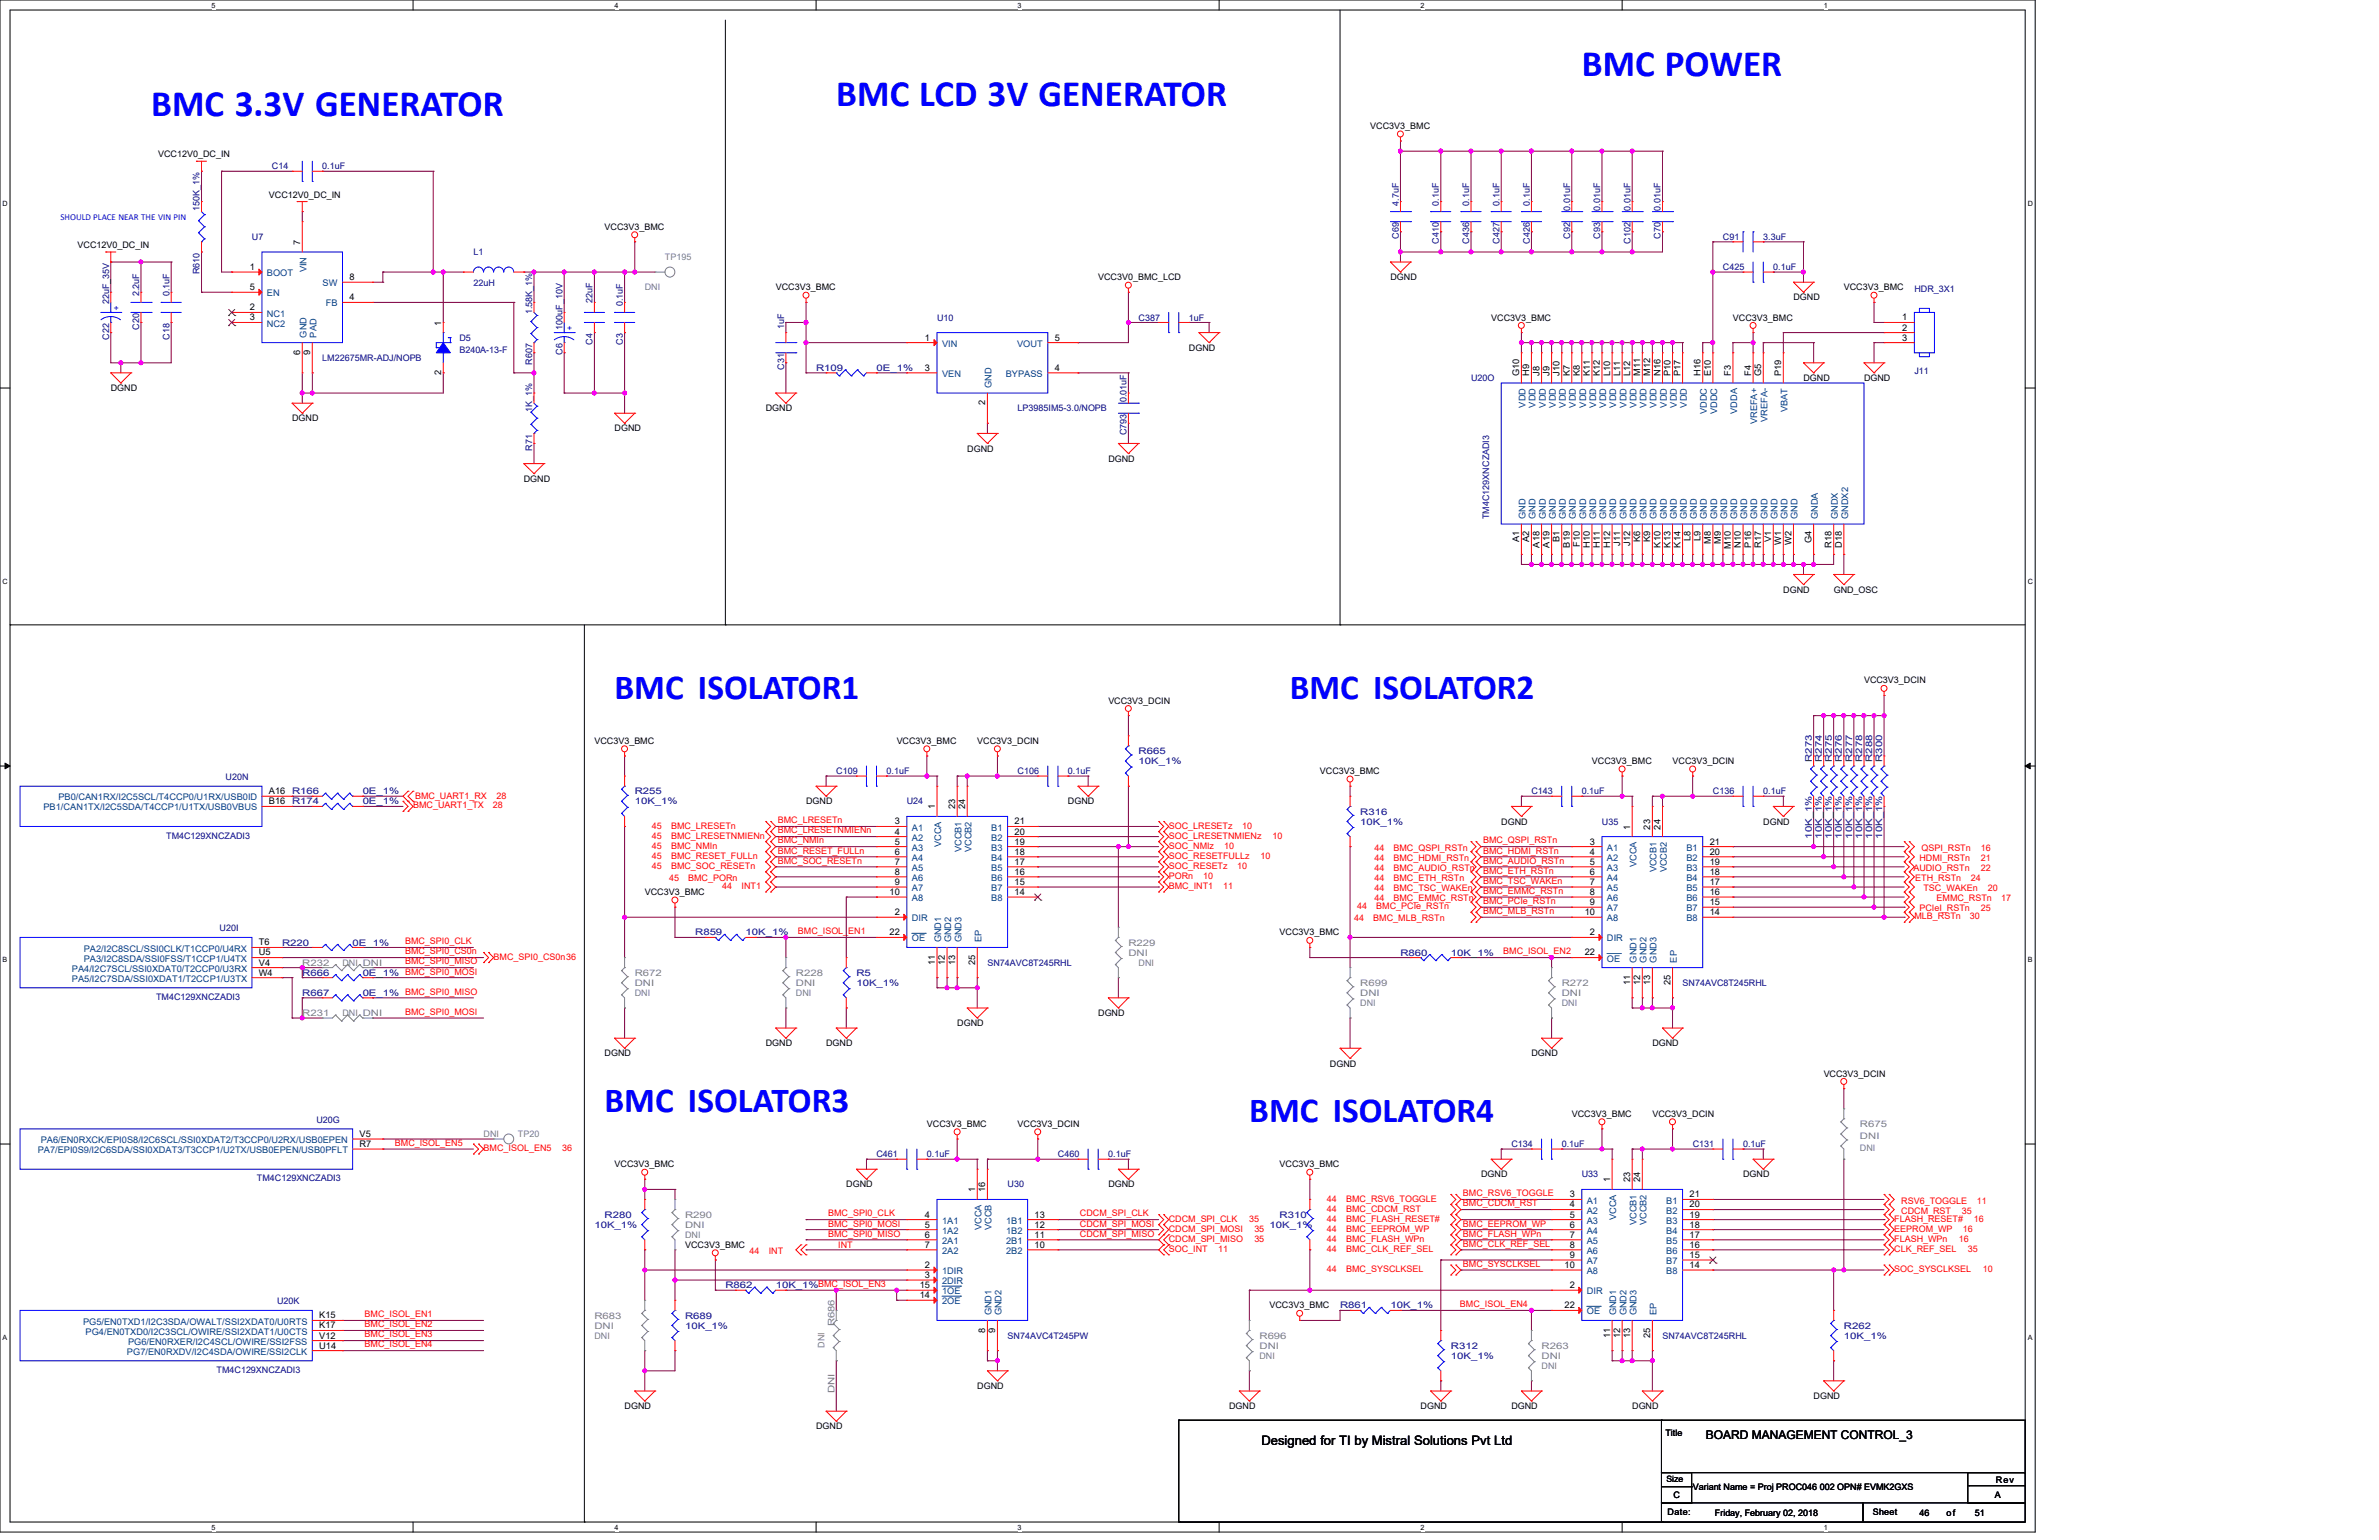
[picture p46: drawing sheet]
<svg xmlns="http://www.w3.org/2000/svg" width="432mm" height="279mm" viewBox="0 0 432 279" stroke-linecap="round" stroke-linejoin="round" font-family="sans-serif">
<defs><g id="words">
<g font-size="6.8" fill="#00f">
<text x="287.1" y="13.7">BMC POWER</text>
<text x="27.4" y="21.1">BMC 3.3V GENERATOR</text>
<text x="151.8" y="19.2">BMC LCD 3V GENERATOR</text>
</g>
<g font-size="6.4" fill="#00f">
<text x="111.5" y="126.8">BMC ISOLATOR1</text>
<text x="234.1" y="126.8">BMC ISOLATOR2</text>
<text x="109.7" y="201.8">BMC ISOLATOR3</text>
<text x="226.8" y="203.6">BMC ISOLATOR4</text>
</g>
<text font-size="2.4" x="229" y="262.2">Designed for TI by Mistral Solutions Pvt Ltd</text>
<text font-size="2.2" x="309.6" y="261.1">BOARD MANAGEMENT CONTROL_3</text>
<g font-size="1.7">
<text x="54.5" y="44.4" transform="rotate(-90 54.5 44.4)">7</text>
<text x="45.3" y="49">1</text>
<text x="45.3" y="52.6">5</text>
<text x="63.4" y="50.8">8</text>
<text x="45.3" y="56.3">2</text>
<text x="45.3" y="58.1">3</text>
<text x="63.4" y="54.5">4</text>
<text x="80.1" y="59.1" transform="rotate(-90 80.1 59.1)">1</text>
<text x="345.3" y="58.1">1</text>
<text x="345.3" y="60">2</text>
<text x="54.5" y="64.4" transform="rotate(-90 54.5 64.4)">6</text>
<text x="56.3" y="64.4" transform="rotate(-90 56.3 64.4)">9</text>
<text x="167.9" y="61.8">1</text>
<text x="191.5" y="61.8">5</text>
<text x="345.3" y="61.8">3</text>
<text x="80.1" y="68" transform="rotate(-90 80.1 68)">2</text>
<text x="167.9" y="67.3">3</text>
<text x="191.5" y="67.3">4</text>
<text x="275.8" y="68.2" transform="rotate(-90 275.8 68.2)">G10</text>
<text x="277.6" y="68.2" transform="rotate(-90 277.6 68.2)">H9</text>
<text x="279.4" y="68.2" transform="rotate(-90 279.4 68.2)">J8</text>
<text x="281.2" y="68.2" transform="rotate(-90 281.2 68.2)">J9</text>
<text x="283.1" y="68.2" transform="rotate(-90 283.1 68.2)">J10</text>
<text x="284.9" y="68.2" transform="rotate(-90 284.9 68.2)">K7</text>
<text x="286.7" y="68.2" transform="rotate(-90 286.7 68.2)">K8</text>
<text x="288.6" y="68.2" transform="rotate(-90 288.6 68.2)">K11</text>
<text x="290.4" y="68.2" transform="rotate(-90 290.4 68.2)">K12</text>
<text x="292.2" y="68.2" transform="rotate(-90 292.2 68.2)">L10</text>
<text x="294" y="68.2" transform="rotate(-90 294 68.2)">L11</text>
<text x="295.9" y="68.2" transform="rotate(-90 295.9 68.2)">L12</text>
<text x="297.7" y="68.2" transform="rotate(-90 297.7 68.2)">M11</text>
<text x="299.5" y="68.2" transform="rotate(-90 299.5 68.2)">M12</text>
<text x="301.4" y="68.2" transform="rotate(-90 301.4 68.2)">N16</text>
<text x="303.2" y="68.2" transform="rotate(-90 303.2 68.2)">P10</text>
<text x="305" y="68.2" transform="rotate(-90 305 68.2)">P17</text>
<text x="308.7" y="68.2" transform="rotate(-90 308.7 68.2)">H16</text>
<text x="310.5" y="68.2" transform="rotate(-90 310.5 68.2)">E10</text>
<text x="314.2" y="68.2" transform="rotate(-90 314.2 68.2)">F3</text>
<text x="317.8" y="68.2" transform="rotate(-90 317.8 68.2)">F4</text>
<text x="319.7" y="68.2" transform="rotate(-90 319.7 68.2)">G5</text>
<text x="323.3" y="68.2" transform="rotate(-90 323.3 68.2)">P19</text>
<text x="178.8" y="73.5" transform="rotate(-90 178.8 73.5)">2</text>
<text x="275.8" y="98.4" transform="rotate(-90 275.8 98.4)">A1</text>
<text x="277.6" y="98.4" transform="rotate(-90 277.6 98.4)">A2</text>
<text x="279.4" y="99.3" transform="rotate(-90 279.4 99.3)">A18</text>
<text x="281.2" y="99.3" transform="rotate(-90 281.2 99.3)">A19</text>
<text x="283.1" y="98.4" transform="rotate(-90 283.1 98.4)">B1</text>
<text x="284.9" y="99.3" transform="rotate(-90 284.9 99.3)">B19</text>
<text x="286.7" y="99.2" transform="rotate(-90 286.7 99.2)">F10</text>
<text x="288.6" y="99.4" transform="rotate(-90 288.6 99.4)">H10</text>
<text x="290.4" y="99.4" transform="rotate(-90 290.4 99.4)">H11</text>
<text x="292.2" y="99.4" transform="rotate(-90 292.2 99.4)">H12</text>
<text x="294" y="99.1" transform="rotate(-90 294 99.1)">J11</text>
<text x="295.9" y="99.1" transform="rotate(-90 295.9 99.1)">J12</text>
<text x="297.7" y="98.4" transform="rotate(-90 297.7 98.4)">K6</text>
<text x="299.5" y="98.4" transform="rotate(-90 299.5 98.4)">K9</text>
<text x="301.4" y="99.3" transform="rotate(-90 301.4 99.3)">K10</text>
<text x="303.2" y="99.3" transform="rotate(-90 303.2 99.3)">K13</text>
<text x="305" y="99.3" transform="rotate(-90 305 99.3)">K14</text>
<text x="306.9" y="98.2" transform="rotate(-90 306.9 98.2)">L8</text>
<text x="308.7" y="98.2" transform="rotate(-90 308.7 98.2)">L9</text>
<text x="310.5" y="98.7" transform="rotate(-90 310.5 98.7)">M8</text>
<text x="312.3" y="98.7" transform="rotate(-90 312.3 98.7)">M9</text>
<text x="314.2" y="99.6" transform="rotate(-90 314.2 99.6)">M10</text>
<text x="316" y="99.4" transform="rotate(-90 316 99.4)">N10</text>
<text x="317.8" y="99.3" transform="rotate(-90 317.8 99.3)">P16</text>
<text x="319.7" y="99.4" transform="rotate(-90 319.7 99.4)">R17</text>
<text x="321.5" y="98.4" transform="rotate(-90 321.5 98.4)">V1</text>
<text x="323.3" y="98.9" transform="rotate(-90 323.3 98.9)">W1</text>
<text x="325.1" y="98.9" transform="rotate(-90 325.1 98.9)">W2</text>
<text x="328.8" y="98.6" transform="rotate(-90 328.8 98.6)">G4</text>
<text x="332.4" y="99.4" transform="rotate(-90 332.4 99.4)">R18</text>
<text x="334.3" y="99.4" transform="rotate(-90 334.3 99.4)">D18</text>
<text x="48.8" y="144.1">A16</text>
<text x="48.8" y="145.9">B16</text>
<text x="162.4" y="149.6">3</text>
<text x="169.7" y="146.9" transform="rotate(-90 169.7 146.9)">1</text>
<text x="173.4" y="146.9" transform="rotate(-90 173.4 146.9)">23</text>
<text x="175.2" y="146.9" transform="rotate(-90 175.2 146.9)">24</text>
<text x="184.2" y="149.6">21</text>
<text x="162.4" y="151.4">4</text>
<text x="162.4" y="153.2">5</text>
<text x="162.4" y="155.1">6</text>
<text x="184.2" y="151.4">20</text>
<text x="184.2" y="153.2">19</text>
<text x="184.2" y="155.1">18</text>
<text x="288.6" y="153.2">3</text>
<text x="288.6" y="155.1">4</text>
<text x="295.9" y="150.5" transform="rotate(-90 295.9 150.5)">1</text>
<text x="299.5" y="150.5" transform="rotate(-90 299.5 150.5)">23</text>
<text x="301.4" y="150.5" transform="rotate(-90 301.4 150.5)">24</text>
<text x="310.3" y="153.2">21</text>
<text x="310.3" y="155.1">20</text>
<text x="162.4" y="156.9">7</text>
<text x="162.4" y="158.7">8</text>
<text x="162.4" y="160.5">9</text>
<text x="184.2" y="156.9">17</text>
<text x="184.2" y="158.7">16</text>
<text x="184.2" y="160.5">15</text>
<text x="288.6" y="156.9">5</text>
<text x="288.6" y="158.7">6</text>
<text x="288.6" y="160.5">7</text>
<text x="310.3" y="156.9">19</text>
<text x="310.3" y="158.7">18</text>
<text x="310.3" y="160.5">17</text>
<text x="161.5" y="162.4">10</text>
<text x="162.4" y="166">2</text>
<text x="184.2" y="162.4">14</text>
<text x="287.6" y="166">10</text>
<text x="288.6" y="162.4">8</text>
<text x="288.6" y="164.2">9</text>
<text x="310.3" y="162.4">16</text>
<text x="310.3" y="164.2">15</text>
<text x="310.3" y="166">14</text>
<text x="47" y="171.5">T6</text>
<text x="47" y="173.4">U5</text>
<text x="161.5" y="169.7">22</text>
<text x="287.6" y="173.4">22</text>
<text x="288.6" y="169.7">2</text>
<text x="47" y="175.2">V4</text>
<text x="47" y="177">W4</text>
<text x="169.7" y="175" transform="rotate(-90 169.7 175)">11</text>
<text x="171.5" y="175" transform="rotate(-90 171.5 175)">12</text>
<text x="173.4" y="175" transform="rotate(-90 173.4 175)">13</text>
<text x="177" y="175" transform="rotate(-90 177 175)">25</text>
<text x="295.9" y="178.7" transform="rotate(-90 295.9 178.7)">11</text>
<text x="297.7" y="178.7" transform="rotate(-90 297.7 178.7)">12</text>
<text x="299.5" y="178.7" transform="rotate(-90 299.5 178.7)">13</text>
<text x="303.2" y="178.7" transform="rotate(-90 303.2 178.7)">25</text>
<text x="65.3" y="206.3">V5</text>
<text x="65.3" y="208.1">R7</text>
<text x="292.2" y="214.5" transform="rotate(-90 292.2 214.5)">1</text>
<text x="295.9" y="214.5" transform="rotate(-90 295.9 214.5)">23</text>
<text x="297.7" y="214.5" transform="rotate(-90 297.7 214.5)">24</text>
<text x="167.9" y="220.9">4</text>
<text x="177" y="216.3" transform="rotate(-90 177 216.3)">1</text>
<text x="178.8" y="216.3" transform="rotate(-90 178.8 216.3)">16</text>
<text x="187.8" y="220.9">13</text>
<text x="284.9" y="217.2">3</text>
<text x="284.9" y="219.1">4</text>
<text x="284.9" y="220.9">5</text>
<text x="306.7" y="217.2">21</text>
<text x="306.7" y="219.1">20</text>
<text x="306.7" y="220.9">19</text>
<text x="167.9" y="222.7">5</text>
<text x="167.9" y="224.6">6</text>
<text x="167.9" y="226.4">7</text>
<text x="187.8" y="222.7">12</text>
<text x="187.8" y="224.6">11</text>
<text x="187.8" y="226.4">10</text>
<text x="284.9" y="222.7">6</text>
<text x="284.9" y="224.6">7</text>
<text x="284.9" y="226.4">8</text>
<text x="306.7" y="222.7">18</text>
<text x="306.7" y="224.6">17</text>
<text x="306.7" y="226.4">16</text>
<text x="166.9" y="233.7">15</text>
<text x="167.9" y="230">2</text>
<text x="167.9" y="231.9">3</text>
<text x="284" y="230">10</text>
<text x="284.9" y="233.7">2</text>
<text x="284.9" y="228.2">9</text>
<text x="306.7" y="228.2">15</text>
<text x="306.7" y="230">14</text>
<text x="58" y="239.2">K15</text>
<text x="166.9" y="235.5">14</text>
<text x="284" y="237.4">22</text>
<text x="58" y="241">K17</text>
<text x="58" y="242.8">V12</text>
<text x="58" y="244.7">U14</text>
<text x="178.8" y="241.8" transform="rotate(-90 178.8 241.8)">8</text>
<text x="180.7" y="241.8" transform="rotate(-90 180.7 241.8)">9</text>
<text x="292.2" y="242.7" transform="rotate(-90 292.2 242.7)">11</text>
<text x="294" y="242.7" transform="rotate(-90 294 242.7)">12</text>
<text x="295.9" y="242.7" transform="rotate(-90 295.9 242.7)">13</text>
<text x="299.5" y="242.7" transform="rotate(-90 299.5 242.7)">25</text>
</g>
<g font-size="1.7" fill="#004080">
<text x="48.5" y="50.1">BOOT</text>
<text x="48.5" y="53.8">EN</text>
<text x="55.6" y="49.4" transform="rotate(-90 55.6 49.4)">VIN</text>
<text x="58.5" y="51.9">SW</text>
<text x="48.5" y="57.4">NC1</text>
<text x="48.5" y="59.2">NC2</text>
<text x="59.1" y="55.6">FB</text>
<text x="55.6" y="61.3" transform="rotate(-90 55.6 61.3)">GND</text>
<text x="57.4" y="61.3" transform="rotate(-90 57.4 61.3)">PAD</text>
<text x="171" y="62.9">VIN</text>
<text x="184.6" y="62.9">VOUT</text>
<text x="171" y="68.4">VEN</text>
<text x="180" y="70.4" transform="rotate(-90 180 70.4)">GND</text>
<text x="182.5" y="68.4">BYPASS</text>
<text x="276.9" y="73.9" transform="rotate(-90 276.9 73.9)">VDD</text>
<text x="278.7" y="73.9" transform="rotate(-90 278.7 73.9)">VDD</text>
<text x="280.6" y="73.9" transform="rotate(-90 280.6 73.9)">VDD</text>
<text x="282.4" y="73.9" transform="rotate(-90 282.4 73.9)">VDD</text>
<text x="284.2" y="73.9" transform="rotate(-90 284.2 73.9)">VDD</text>
<text x="286" y="73.9" transform="rotate(-90 286 73.9)">VDD</text>
<text x="287.9" y="73.9" transform="rotate(-90 287.9 73.9)">VDD</text>
<text x="289.7" y="73.9" transform="rotate(-90 289.7 73.9)">VDD</text>
<text x="291.5" y="73.9" transform="rotate(-90 291.5 73.9)">VDD</text>
<text x="293.4" y="73.9" transform="rotate(-90 293.4 73.9)">VDD</text>
<text x="295.2" y="73.9" transform="rotate(-90 295.2 73.9)">VDD</text>
<text x="297" y="73.9" transform="rotate(-90 297 73.9)">VDD</text>
<text x="298.9" y="73.9" transform="rotate(-90 298.9 73.9)">VDD</text>
<text x="300.7" y="73.9" transform="rotate(-90 300.7 73.9)">VDD</text>
<text x="302.5" y="73.9" transform="rotate(-90 302.5 73.9)">VDD</text>
<text x="304.3" y="73.9" transform="rotate(-90 304.3 73.9)">VDD</text>
<text x="306.2" y="73.9" transform="rotate(-90 306.2 73.9)">VDD</text>
<text x="309.8" y="75.1" transform="rotate(-90 309.8 75.1)">VDDC</text>
<text x="311.7" y="75.1" transform="rotate(-90 311.7 75.1)">VDDC</text>
<text x="315.3" y="75.1" transform="rotate(-90 315.3 75.1)">VDDA</text>
<text x="319" y="77" transform="rotate(-90 319 77)">VREFA+</text>
<text x="320.8" y="76.5" transform="rotate(-90 320.8 76.5)">VREFA-</text>
<text x="324.4" y="74.8" transform="rotate(-90 324.4 74.8)">VBAT</text>
<text x="276.9" y="94.2" transform="rotate(-90 276.9 94.2)">GND</text>
<text x="278.7" y="94.2" transform="rotate(-90 278.7 94.2)">GND</text>
<text x="280.6" y="94.2" transform="rotate(-90 280.6 94.2)">GND</text>
<text x="282.4" y="94.2" transform="rotate(-90 282.4 94.2)">GND</text>
<text x="284.2" y="94.2" transform="rotate(-90 284.2 94.2)">GND</text>
<text x="286" y="94.2" transform="rotate(-90 286 94.2)">GND</text>
<text x="287.9" y="94.2" transform="rotate(-90 287.9 94.2)">GND</text>
<text x="289.7" y="94.2" transform="rotate(-90 289.7 94.2)">GND</text>
<text x="291.5" y="94.2" transform="rotate(-90 291.5 94.2)">GND</text>
<text x="293.4" y="94.2" transform="rotate(-90 293.4 94.2)">GND</text>
<text x="295.2" y="94.2" transform="rotate(-90 295.2 94.2)">GND</text>
<text x="297" y="94.2" transform="rotate(-90 297 94.2)">GND</text>
<text x="298.9" y="94.2" transform="rotate(-90 298.9 94.2)">GND</text>
<text x="300.7" y="94.2" transform="rotate(-90 300.7 94.2)">GND</text>
<text x="302.5" y="94.2" transform="rotate(-90 302.5 94.2)">GND</text>
<text x="304.3" y="94.2" transform="rotate(-90 304.3 94.2)">GND</text>
<text x="306.2" y="94.2" transform="rotate(-90 306.2 94.2)">GND</text>
<text x="308" y="94.2" transform="rotate(-90 308 94.2)">GND</text>
<text x="309.8" y="94.2" transform="rotate(-90 309.8 94.2)">GND</text>
<text x="311.7" y="94.2" transform="rotate(-90 311.7 94.2)">GND</text>
<text x="313.5" y="94.2" transform="rotate(-90 313.5 94.2)">GND</text>
<text x="315.3" y="94.2" transform="rotate(-90 315.3 94.2)">GND</text>
<text x="317.1" y="94.2" transform="rotate(-90 317.1 94.2)">GND</text>
<text x="319" y="94.2" transform="rotate(-90 319 94.2)">GND</text>
<text x="320.8" y="94.2" transform="rotate(-90 320.8 94.2)">GND</text>
<text x="322.6" y="94.2" transform="rotate(-90 322.6 94.2)">GND</text>
<text x="324.4" y="94.2" transform="rotate(-90 324.4 94.2)">GND</text>
<text x="326.3" y="94.2" transform="rotate(-90 326.3 94.2)">GND</text>
<text x="329.9" y="94.2" transform="rotate(-90 329.9 94.2)">GNDA</text>
<text x="333.6" y="94.2" transform="rotate(-90 333.6 94.2)">GNDX</text>
<text x="335.4" y="94.2" transform="rotate(-90 335.4 94.2)">GNDX2</text>
<text x="7.9" y="147">PB1/CAN1TX/I2C5SDA/T4CCP1/U1TX/USB0VBUS</text>
<text x="10.6" y="145.2">PB0/CAN1RX/I2C5SCL/T4CCP0/U1RX/USB0ID</text>
<text x="165.5" y="150.7">A1</text>
<text x="165.5" y="152.5">A2</text>
<text x="165.5" y="154.3">A3</text>
<text x="170.8" y="153.7" transform="rotate(-90 170.8 153.7)">VCCA</text>
<text x="174.5" y="154.6" transform="rotate(-90 174.5 154.6)">VCCB1</text>
<text x="176.3" y="154.6" transform="rotate(-90 176.3 154.6)">VCCB2</text>
<text x="179.9" y="150.7">B1</text>
<text x="179.9" y="152.5">B2</text>
<text x="179.9" y="154.3">B3</text>
<text x="291.7" y="154.3">A1</text>
<text x="306.1" y="154.3">B1</text>
<text x="165.5" y="156.2">A4</text>
<text x="165.5" y="158">A5</text>
<text x="165.5" y="159.8">A6</text>
<text x="165.5" y="161.7">A7</text>
<text x="179.9" y="156.2">B4</text>
<text x="179.9" y="158">B5</text>
<text x="179.9" y="159.8">B6</text>
<text x="179.9" y="161.7">B7</text>
<text x="291.7" y="156.2">A2</text>
<text x="291.7" y="158">A3</text>
<text x="291.7" y="159.8">A4</text>
<text x="291.7" y="161.7">A5</text>
<text x="297" y="157.4" transform="rotate(-90 297 157.4)">VCCA</text>
<text x="300.7" y="158.3" transform="rotate(-90 300.7 158.3)">VCCB1</text>
<text x="302.5" y="158.3" transform="rotate(-90 302.5 158.3)">VCCB2</text>
<text x="306.1" y="156.2">B2</text>
<text x="306.1" y="158">B3</text>
<text x="306.1" y="159.8">B4</text>
<text x="306.1" y="161.7">B5</text>
<text x="165.5" y="167.2">DIR</text>
<text x="165.5" y="163.5">A8</text>
<text x="179.9" y="163.5">B8</text>
<text x="291.7" y="163.5">A6</text>
<text x="291.7" y="165.3">A7</text>
<text x="291.7" y="167.2">A8</text>
<text x="306.1" y="163.5">B6</text>
<text x="306.1" y="165.3">B7</text>
<text x="306.1" y="167.2">B8</text>
<text x="15.2" y="172.6">PA2/I2C8SCL/SSI0CLK/T1CCP0/U4RX</text>
<text x="165.5" y="170.8">OE</text>
<text x="170.8" y="171" transform="rotate(-90 170.8 171)">GND1</text>
<text x="172.7" y="171" transform="rotate(-90 172.7 171)">GND2</text>
<text x="174.5" y="171" transform="rotate(-90 174.5 171)">GND3</text>
<text x="178.1" y="171" transform="rotate(-90 178.1 171)">EP</text>
<text x="291.7" y="170.8">DIR</text>
<text x="13.1" y="176.3">PA4/I2C7SCL/SSI0XDAT0/T2CCP0/U3RX</text>
<text x="13.1" y="178.1">PA5/I2C7SDA/SSI0XDAT1/T2CCP1/U3TX</text>
<text x="15.2" y="174.5">PA3/I2C8SDA/SSI0FSS/T1CCP1/U4TX</text>
<text x="291.7" y="174.5">OE</text>
<text x="297" y="174.6" transform="rotate(-90 297 174.6)">GND1</text>
<text x="298.9" y="174.6" transform="rotate(-90 298.9 174.6)">GND2</text>
<text x="300.7" y="174.6" transform="rotate(-90 300.7 174.6)">GND3</text>
<text x="304.3" y="174.6" transform="rotate(-90 304.3 174.6)">EP</text>
<text x="6.8" y="209.2">PA7/EPI0S9/I2C6SDA/SSI0XDAT3/T3CCP1/U2TX/USB0EPEN/USB0PFLT</text>
<text x="7.4" y="207.4">PA6/EN0RXCK/EPI0S8/I2C6SCL/SSI0XDAT2/T3CCP0/U2RX/USB0EPEN</text>
<text x="288" y="218.4">A1</text>
<text x="288" y="220.2">A2</text>
<text x="293.4" y="221.4" transform="rotate(-90 293.4 221.4)">VCCA</text>
<text x="302.4" y="218.4">B1</text>
<text x="302.4" y="220.2">B2</text>
<text x="171" y="222">1A1</text>
<text x="171" y="223.8">1A2</text>
<text x="171" y="225.7">2A1</text>
<text x="171" y="227.5">2A2</text>
<text x="178.1" y="223.2" transform="rotate(-90 178.1 223.2)">VCCA</text>
<text x="180" y="223.2" transform="rotate(-90 180 223.2)">VCCB</text>
<text x="182.6" y="222">1B1</text>
<text x="182.6" y="223.8">1B2</text>
<text x="182.6" y="225.7">2B1</text>
<text x="182.6" y="227.5">2B2</text>
<text x="288" y="222">A3</text>
<text x="288" y="223.8">A4</text>
<text x="288" y="225.7">A5</text>
<text x="288" y="227.5">A6</text>
<text x="297" y="222.3" transform="rotate(-90 297 222.3)">VCCB1</text>
<text x="298.9" y="222.3" transform="rotate(-90 298.9 222.3)">VCCB2</text>
<text x="302.4" y="222">B3</text>
<text x="302.4" y="223.8">B4</text>
<text x="302.4" y="225.7">B5</text>
<text x="302.4" y="227.5">B6</text>
<text x="171" y="231.2">1DIR</text>
<text x="171" y="233">2DIR</text>
<text x="288" y="229.3">A7</text>
<text x="288" y="231.2">A8</text>
<text x="302.4" y="229.3">B7</text>
<text x="302.4" y="231.2">B8</text>
<text x="171" y="234.8">1OE</text>
<text x="171" y="236.6">2OE</text>
<text x="180" y="238.7" transform="rotate(-90 180 238.7)">GND1</text>
<text x="181.8" y="238.7" transform="rotate(-90 181.8 238.7)">GND2</text>
<text x="288" y="234.8">DIR</text>
<text x="288" y="238.5">OE</text>
<text x="293.4" y="238.7" transform="rotate(-90 293.4 238.7)">GND1</text>
<text x="295.2" y="238.7" transform="rotate(-90 295.2 238.7)">GND2</text>
<text x="297" y="238.7" transform="rotate(-90 297 238.7)">GND3</text>
<text x="300.7" y="238.7" transform="rotate(-90 300.7 238.7)">EP</text>
<text x="15.1" y="240.3">PG5/EN0TXD1/I2C3SDA/OWALT/SSI2XDAT0/U0RTS</text>
<text x="15.5" y="242.1">PG4/EN0TXD0/I2C3SCL/OWIRE/SSI2XDAT1/U0CTS</text>
<text x="23.1" y="245.8">PG7/EN0RXDV/I2C4SDA/OWIRE/SSI2CLK</text>
<text x="23.2" y="244">PG6/EN0RXER/I2C4SCL/OWIRE/SSI2FSS</text>
</g>
<g font-size="1.6">
<text x="248.7" y="23.4">VCC3V3_BMC</text>
<text x="28.7" y="28.5">VCC12V0_DC_IN</text>
<text x="48.8" y="35.9">VCC12V0_DC_IN</text>
<text x="109.7" y="41.7">VCC3V3_BMC</text>
<text x="14.1" y="45">VCC12V0_DC_IN</text>
<text x="140.8" y="52.7">VCC3V3_BMC</text>
<text x="199.3" y="50.8">VCC3V0_BMC_LCD</text>
<text x="252.4" y="50.8">DGND</text>
<text x="334.7" y="52.7">VCC3V3_BMC</text>
<text x="270.7" y="58.2">VCC3V3_BMC</text>
<text x="314.5" y="58.2">VCC3V3_BMC</text>
<text x="325.5" y="54.5">DGND</text>
<text x="215.8" y="63.6">DGND</text>
<text x="20.1" y="71">DGND</text>
<text x="327.3" y="69.1">DGND</text>
<text x="338.3" y="69.1">DGND</text>
<text x="53" y="76.5">DGND</text>
<text x="139" y="74.6">DGND</text>
<text x="111.5" y="78.3">DGND</text>
<text x="175.6" y="81.9">DGND</text>
<text x="201.2" y="83.8">DGND</text>
<text x="95.1" y="87.4">DGND</text>
<text x="323.7" y="107.5">DGND</text>
<text x="332.8" y="107.5">GND_OSC</text>
<text x="338.3" y="124">VCC3V3_DCIN</text>
<text x="201.2" y="127.7">VCC3V3_DCIN</text>
<text x="107.9" y="135">VCC3V3_BMC</text>
<text x="162.8" y="135">VCC3V3_BMC</text>
<text x="177.4" y="135">VCC3V3_DCIN</text>
<text x="239.6" y="140.5">VCC3V3_BMC</text>
<text x="288.9" y="138.6">VCC3V3_BMC</text>
<text x="303.6" y="138.6">VCC3V3_DCIN</text>
<text x="146.3" y="145.9">DGND</text>
<text x="193.8" y="145.9">DGND</text>
<text x="272.5" y="149.6">DGND</text>
<text x="320" y="149.6">DGND</text>
<text x="117" y="162.4">VCC3V3_BMC</text>
<text x="232.2" y="169.7">VCC3V3_BMC</text>
<text x="199.3" y="184.4">DGND</text>
<text x="109.7" y="191.7">DGND</text>
<text x="139" y="189.8">DGND</text>
<text x="149.9" y="189.8">DGND</text>
<text x="173.7" y="186.2">DGND</text>
<text x="278" y="191.7">DGND</text>
<text x="299.9" y="189.8">DGND</text>
<text x="241.4" y="193.5">DGND</text>
<text x="331" y="195.3">VCC3V3_DCIN</text>
<text x="285.3" y="202.6">VCC3V3_BMC</text>
<text x="299.9" y="202.6">VCC3V3_DCIN</text>
<text x="168.2" y="204.5">VCC3V3_BMC</text>
<text x="184.7" y="204.5">VCC3V3_DCIN</text>
<text x="111.5" y="211.8">VCC3V3_BMC</text>
<text x="153.6" y="215.4">DGND</text>
<text x="201.2" y="215.4">DGND</text>
<text x="232.2" y="211.8">VCC3V3_BMC</text>
<text x="268.8" y="213.6">DGND</text>
<text x="316.4" y="213.6">DGND</text>
<text x="124.4" y="226.4">VCC3V3_BMC</text>
<text x="230.4" y="237.4">VCC3V3_BMC</text>
<text x="113.4" y="255.7">DGND</text>
<text x="177.4" y="252">DGND</text>
<text x="223.1" y="255.7">DGND</text>
<text x="257.9" y="255.7">DGND</text>
<text x="274.3" y="255.7">DGND</text>
<text x="296.2" y="255.7">DGND</text>
<text x="329.2" y="253.9">DGND</text>
<text x="148.1" y="259.3">DGND</text>
<text x="302.3" y="260.6">Title</text>
<text x="302.5" y="269">Size</text>
<text x="362.3" y="269">Rev</text>
<text x="302.7" y="274.9">Date:</text>
<text x="303.8" y="271.8">C</text>
<text x="307.2" y="270.3">Variant Name = Proj PROC046 002 OPN# EVMK2GXS</text>
<text x="311.3" y="275.1">Friday, February 02, 2018</text>
<text x="340" y="274.9">Sheet</text>
<text x="348.4" y="275.1">46</text>
<text x="353.3" y="275.1">of</text>
<text x="358.4" y="275.1">51</text>
<text x="362.1" y="271.8">A</text>
</g>
<g font-size="1.6" fill="#000080">
<text x="49.4" y="30.7">C14</text>
<text x="58.5" y="30.7">0.1uF</text>
<text x="36.2" y="38.2" transform="rotate(-90 36.2 38.2)">150K_1%</text>
<text x="253.9" y="37.3" transform="rotate(-90 253.9 37.3)">4.7uF</text>
<text x="261.2" y="37.3" transform="rotate(-90 261.2 37.3)">0.1uF</text>
<text x="266.7" y="37.3" transform="rotate(-90 266.7 37.3)">0.1uF</text>
<text x="272.2" y="37.3" transform="rotate(-90 272.2 37.3)">0.1uF</text>
<text x="277.6" y="37.3" transform="rotate(-90 277.6 37.3)">0.1uF</text>
<text x="285" y="38.2" transform="rotate(-90 285 38.2)">0.01uF</text>
<text x="290.4" y="38.2" transform="rotate(-90 290.4 38.2)">0.01uF</text>
<text x="295.9" y="38.2" transform="rotate(-90 295.9 38.2)">0.01uF</text>
<text x="301.4" y="38.2" transform="rotate(-90 301.4 38.2)">0.01uF</text>
<text x="45.7" y="43.5">U7</text>
<text x="85.9" y="46.3">L1</text>
<text x="253.9" y="43.3" transform="rotate(-90 253.9 43.3)">C69</text>
<text x="261.2" y="44.2" transform="rotate(-90 261.2 44.2)">C410</text>
<text x="266.7" y="44.2" transform="rotate(-90 266.7 44.2)">C436</text>
<text x="272.2" y="44.2" transform="rotate(-90 272.2 44.2)">C427</text>
<text x="277.6" y="44.2" transform="rotate(-90 277.6 44.2)">C426</text>
<text x="285" y="43.3" transform="rotate(-90 285 43.3)">C92</text>
<text x="290.4" y="43.3" transform="rotate(-90 290.4 43.3)">C93</text>
<text x="295.9" y="44.2" transform="rotate(-90 295.9 44.2)">C102</text>
<text x="301.4" y="43.3" transform="rotate(-90 301.4 43.3)">C70</text>
<text x="312.7" y="43.5">C91</text>
<text x="320" y="43.5">3.3uF</text>
<text x="25.3" y="53.8" transform="rotate(-90 25.3 53.8)">2.2uF</text>
<text x="30.8" y="53.8" transform="rotate(-90 30.8 53.8)">0.1uF</text>
<text x="36.2" y="49.7" transform="rotate(-90 36.2 49.7)">R610</text>
<text x="85.9" y="51.9">22uH</text>
<text x="312.7" y="49">C425</text>
<text x="321.9" y="49">0.1uF</text>
<text x="347.5" y="53">HDR_3X1</text>
<text x="19.8" y="55.2" transform="rotate(-90 19.8 55.2)">22uF_35V</text>
<text x="25.3" y="59.8" transform="rotate(-90 25.3 59.8)">C20</text>
<text x="96.6" y="57" transform="rotate(-90 96.6 57)">1.58K_1%</text>
<text x="102.1" y="59.8" transform="rotate(-90 102.1 59.8)">100uF_10V</text>
<text x="107.6" y="55" transform="rotate(-90 107.6 55)">22uF</text>
<text x="113.1" y="55.6" transform="rotate(-90 113.1 55.6)">0.1uF</text>
<text x="142.3" y="59.6" transform="rotate(-90 142.3 59.6)">1uF</text>
<text x="170.1" y="58.2">U10</text>
<text x="206.7" y="58.2">C387</text>
<text x="215.8" y="58.2">1uF</text>
<text x="19.8" y="61.6" transform="rotate(-90 19.8 61.6)">C22</text>
<text x="30.8" y="61.6" transform="rotate(-90 30.8 61.6)">C18</text>
<text x="58.5" y="65.5">LM22675MR-ADJ/NOPB</text>
<text x="83.4" y="61.8">D5</text>
<text x="83.4" y="64">B240A-13-F</text>
<text x="102.1" y="64.4" transform="rotate(-90 102.1 64.4)">C6</text>
<text x="107.6" y="62.5" transform="rotate(-90 107.6 62.5)">C4</text>
<text x="113.1" y="62.5" transform="rotate(-90 113.1 62.5)">C3</text>
<text x="96.6" y="66.2" transform="rotate(-90 96.6 66.2)">R607</text>
<text x="142.3" y="67.1" transform="rotate(-90 142.3 67.1)">C31</text>
<text x="148.1" y="67.3">R109</text>
<text x="159.1" y="67.3">0E_1%</text>
<text x="267" y="69.1">U20O</text>
<text x="347.5" y="67.9">J11</text>
<text x="96.6" y="74.8" transform="rotate(-90 96.6 74.8)">1K_1%</text>
<text x="184.7" y="74.6">LP3985IM5-3.0/NOPB</text>
<text x="204.5" y="73" transform="rotate(-90 204.5 73)">0.01uF</text>
<text x="96.6" y="81.7" transform="rotate(-90 96.6 81.7)">R71</text>
<text x="204.5" y="79" transform="rotate(-90 204.5 79)">C793</text>
<text x="270.3" y="94.2" transform="rotate(-90 270.3 94.2)">TM4C129XNCZADI3</text>
<text x="206.7" y="136.8">R665</text>
<text x="41" y="141.6">U20N</text>
<text x="151.8" y="140.5">C109</text>
<text x="160.9" y="140.5">0.1uF</text>
<text x="184.7" y="140.5">C106</text>
<text x="193.8" y="140.5">0.1uF</text>
<text x="206.7" y="138.6">10K_1%</text>
<text x="328.8" y="138.2" transform="rotate(-90 328.8 138.2)">R273</text>
<text x="330.7" y="138.2" transform="rotate(-90 330.7 138.2)">R274</text>
<text x="332.5" y="138.2" transform="rotate(-90 332.5 138.2)">R275</text>
<text x="334.3" y="138.2" transform="rotate(-90 334.3 138.2)">R276</text>
<text x="336.2" y="138.2" transform="rotate(-90 336.2 138.2)">R277</text>
<text x="338" y="138.2" transform="rotate(-90 338 138.2)">R278</text>
<text x="339.8" y="138.2" transform="rotate(-90 339.8 138.2)">R288</text>
<text x="341.7" y="138.2" transform="rotate(-90 341.7 138.2)">R300</text>
<text x="53" y="144.1">R166</text>
<text x="53" y="145.9">R174</text>
<text x="65.8" y="144.1">0E_1%</text>
<text x="65.8" y="145.9">0E_1%</text>
<text x="115.2" y="144.1">R255</text>
<text x="115.2" y="145.9">10K_1%</text>
<text x="164.6" y="145.9">U24</text>
<text x="246.9" y="147.8">R316</text>
<text x="246.9" y="149.6">10K_1%</text>
<text x="278" y="144.1">C143</text>
<text x="287.1" y="144.1">0.1uF</text>
<text x="290.8" y="149.6">U35</text>
<text x="310.9" y="144.1">C136</text>
<text x="320" y="144.1">0.1uF</text>
<text x="30.2" y="152.2">TM4C129XNCZADI3</text>
<text x="328.8" y="152.1" transform="rotate(-90 328.8 152.1)">10K_1%</text>
<text x="330.7" y="152.1" transform="rotate(-90 330.7 152.1)">10K_1%</text>
<text x="332.5" y="152.1" transform="rotate(-90 332.5 152.1)">10K_1%</text>
<text x="334.3" y="152.1" transform="rotate(-90 334.3 152.1)">10K_1%</text>
<text x="336.2" y="152.1" transform="rotate(-90 336.2 152.1)">10K_1%</text>
<text x="338" y="152.1" transform="rotate(-90 338 152.1)">10K_1%</text>
<text x="339.8" y="152.1" transform="rotate(-90 339.8 152.1)">10K_1%</text>
<text x="341.7" y="152.1" transform="rotate(-90 341.7 152.1)">10K_1%</text>
<text x="39.9" y="169">U20I</text>
<text x="51.2" y="171.6">R220</text>
<text x="64" y="171.6">0E_1%</text>
<text x="126.2" y="169.7">R859</text>
<text x="135.3" y="169.7">10K_1%</text>
<text x="254.2" y="173.4">R860</text>
<text x="263.3" y="173.4">10K_1%</text>
<text x="54.9" y="177">R666</text>
<text x="65.8" y="177">0E_1% BMC_SPI0_MOSI</text>
<text x="155.4" y="177">R5</text>
<text x="155.4" y="178.9">10K_1%</text>
<text x="179.2" y="175.2">SN74AVC8T245RHL</text>
<text x="305.4" y="178.9">SN74AVC8T245RHL</text>
<text x="28.3" y="181.4">TM4C129XNCZADI3</text>
<text x="54.9" y="180.7">R667</text>
<text x="65.8" y="180.7">0E_1% BMC_SPI0_MISO</text>
<text x="57.4" y="203.7">U20G</text>
<text x="159.1" y="210">C461</text>
<text x="168.2" y="210">0.1uF</text>
<text x="192" y="210">C460</text>
<text x="201.2" y="210">0.1uF</text>
<text x="274.3" y="208.1">C134</text>
<text x="283.5" y="208.1">0.1uF</text>
<text x="307.2" y="208.1">C131</text>
<text x="316.4" y="208.1">0.1uF</text>
<text x="46.6" y="214.4">TM4C129XNCZADI3</text>
<text x="182.9" y="215.4">U30</text>
<text x="287.1" y="213.6">U33</text>
<text x="109.7" y="220.9">R280</text>
<text x="232.2" y="220.9">R310</text>
<text x="107.9" y="222.8">10K_1%</text>
<text x="230.4" y="222.8">10K_1%</text>
<text x="131.7" y="233.7">R862</text>
<text x="140.8" y="233.7">10K_1%BMC_ISOL_EN3</text>
<text x="50.3" y="236.7">U20K</text>
<text x="124.4" y="239.2">R689</text>
<text x="243.2" y="237.4">R861</text>
<text x="252.4" y="237.4">10K_1%</text>
<text x="124.4" y="241">10K_1%</text>
<text x="182.9" y="242.9">SN74AVC4T245PW</text>
<text x="263.3" y="244.7">R312</text>
<text x="301.8" y="242.9">SN74AVC8T245RHL</text>
<text x="334.7" y="241">R262</text>
<text x="334.7" y="242.9">10K_1%</text>
<text x="39.3" y="249.1">TM4C129XNCZADI3</text>
<text x="263.3" y="246.5">10K_1%</text>
</g>
<g font-size="1.6" fill="#00f">
<text x="11" y="39.9">SHOULD PLACE NEAR THE VIN PIN</text>
<text x="20.7" y="56.4">+</text>
<text x="103" y="60.1">+</text>
</g>
<g font-size="1.6" fill="#808080">
<text x="120.7" y="47.2">TP195</text>
<text x="117" y="52.7">DNI</text>
<text x="204.8" y="171.6">R229</text>
<text x="204.8" y="173.4">DNI</text>
<text x="54.9" y="175.2">R232</text>
<text x="62.2" y="175.2">DNI DNI</text>
<text x="115.2" y="177">R672</text>
<text x="115.2" y="178.9">DNI</text>
<text x="144.5" y="177">R228</text>
<text x="144.5" y="178.9">DNI</text>
<text x="206.7" y="175.2">DNI</text>
<text x="246.9" y="178.9">R699</text>
<text x="283.5" y="178.9">R272</text>
<text x="54.9" y="184.4">R231</text>
<text x="62.2" y="184.4">DNI DNI</text>
<text x="115.2" y="180.7">DNI</text>
<text x="144.5" y="180.7">DNI</text>
<text x="246.9" y="180.7">DNI</text>
<text x="246.9" y="182.5">DNI</text>
<text x="283.5" y="180.7">DNI</text>
<text x="283.5" y="182.5">DNI</text>
<text x="87.8" y="206.3">DNI</text>
<text x="94" y="206.3">TP20</text>
<text x="337.6" y="204.5">R675</text>
<text x="337.6" y="206.7">DNI</text>
<text x="337.6" y="208.9">DNI</text>
<text x="124.4" y="220.9">R290</text>
<text x="124.4" y="222.8">DNI</text>
<text x="124.4" y="224.6">DNI</text>
<text x="107.9" y="239.2">R683</text>
<text x="107.9" y="241">DNI</text>
<text x="107.9" y="242.9">DNI</text>
<text x="149.6" y="244.5" transform="rotate(-90 149.6 244.5)">DNI</text>
<text x="151.4" y="240.7" transform="rotate(-90 151.4 240.7)">R686</text>
<text x="228.6" y="242.9">R696</text>
<text x="228.6" y="244.7">DNI</text>
<text x="279.8" y="244.7">R263</text>
<text x="228.6" y="246.5">DNI</text>
<text x="279.8" y="246.5">DNI</text>
<text x="279.8" y="248.4">DNI</text>
<text x="151.4" y="252.7" transform="rotate(-90 151.4 252.7)">DNI</text>
</g>
<g font-size="1.6" fill="#f00">
<text x="75" y="146.7">BMC_UART1_TX</text>
<text x="75.3" y="145">BMC_UART1_RX</text>
<text x="89.4" y="146.7">28</text>
<text x="90.1" y="145">28</text>
<text x="141.2" y="149.4">BMC_LRESETn</text>
<text x="118.3" y="150.3">45</text>
<text x="118.3" y="152.2">45</text>
<text x="118.3" y="154">45</text>
<text x="118.3" y="155.8">45</text>
<text x="121.8" y="150.3">BMC_LRESETn</text>
<text x="121.8" y="152.2">BMC_LRESETNMIENn</text>
<text x="121.8" y="154">BMC_NMIn</text>
<text x="121.8" y="155.8">BMC_RESET_FULLn</text>
<text x="141.2" y="151.2">BMC_LRESETNMIENn</text>
<text x="141.2" y="153">BMC_NMIn</text>
<text x="141.2" y="154.9">BMC_RESET_FULLn</text>
<text x="212.1" y="152.2">SOC_LRESETNMIENz</text>
<text x="212.1" y="150.3">SOC_LRESETz</text>
<text x="212.1" y="155.8">SOC_RESETFULLz</text>
<text x="212.1" y="154">SOC_NMIz</text>
<text x="222.2" y="154">10</text>
<text x="225.5" y="150.3">10</text>
<text x="228.8" y="155.8">10</text>
<text x="231" y="152.2">10</text>
<text x="249.4" y="154.4">44</text>
<text x="252.9" y="154.4">BMC_QSPI_RSTn</text>
<text x="269.2" y="153">BMC_QSPI_RSTn</text>
<text x="269.2" y="154.9">BMC_HDMI_RSTn</text>
<text x="348.7" y="154.4">QSPI_RSTn</text>
<text x="359.5" y="154.4">16</text>
<text x="118.3" y="157.6">45</text>
<text x="121.4" y="159.9">45</text>
<text x="121.8" y="157.6">BMC_SOC_RESETn</text>
<text x="124.9" y="159.9">BMC_PORn</text>
<text x="131.1" y="161.3">44</text>
<text x="134.6" y="161.3">INT1</text>
<text x="141.2" y="156.7">BMC_SOC_RESETn</text>
<text x="212.1" y="157.6">SOC_RESETz</text>
<text x="212.1" y="161.3">BMC_INT1</text>
<text x="212.1" y="159.5">PORn</text>
<text x="218.4" y="159.5">10</text>
<text x="222" y="161.3">11</text>
<text x="224.6" y="157.6">10</text>
<text x="249.4" y="156.2">44</text>
<text x="249.4" y="158">44</text>
<text x="249.4" y="159.9">44</text>
<text x="249.4" y="161.7">44</text>
<text x="252.9" y="156.2">BMC_HDMI_RSTn</text>
<text x="252.9" y="158">BMC_AUDIO_RSTn</text>
<text x="252.9" y="159.9">BMC_ETH_RSTn</text>
<text x="252.9" y="161.7">BMC_TSC_WAKEn</text>
<text x="269.2" y="156.7">BMC_AUDIO_RSTn</text>
<text x="269.2" y="158.5">BMC_ETH_RSTn</text>
<text x="269.2" y="160.4">BMC_TSC_WAKEn</text>
<text x="347.3" y="158">AUDIO_RSTn</text>
<text x="347.6" y="159.9">ETH_RSTn</text>
<text x="348.4" y="156.2">HDMI_RSTn</text>
<text x="349.1" y="161.7">TSC_WAKEn</text>
<text x="357.7" y="159.9">24</text>
<text x="359.5" y="156.2">21</text>
<text x="359.5" y="158">22</text>
<text x="360.8" y="161.7">20</text>
<text x="245.8" y="167.2">44</text>
<text x="246.3" y="165">44</text>
<text x="249.3" y="167.2">BMC_MLB_RSTn</text>
<text x="249.4" y="163.5">44</text>
<text x="249.8" y="165">BMC_PCIe_RSTn</text>
<text x="252.9" y="163.5">BMC_EMMC_RSTn</text>
<text x="269.2" y="162.2">BMC_EMMC_RSTn</text>
<text x="269.2" y="165.8">BMC_MLB_RSTn</text>
<text x="269.2" y="164">BMC_PCIe_RSTn</text>
<text x="347.5" y="166.8">MLB_RSTn</text>
<text x="348.4" y="165.3">PCIeI_RSTn</text>
<text x="351.5" y="163.5">EMMC_RSTn</text>
<text x="357.5" y="166.8">30</text>
<text x="359.5" y="165.3">25</text>
<text x="363.2" y="163.5">17</text>
<text x="73.5" y="171.3">BMC_SPI0_CLK</text>
<text x="73.5" y="173.2">BMC_SPI0_CS0n</text>
<text x="144.8" y="169.5">BMC_ISOL_EN1</text>
<text x="272.8" y="173.2">BMC_ISOL_EN2</text>
<text x="73.5" y="175">BMC_SPI0_MISO</text>
<text x="89.6" y="174.1">BMC_SPI0_CS0n36</text>
<text x="73.5" y="184.1">BMC_SPI0_MOSI</text>
<text x="71.7" y="207.9">BMC_ISOL_EN5</text>
<text x="87.8" y="208.9">BMC_ISOL_EN5</text>
<text x="102" y="208.9">36</text>
<text x="150.3" y="220.7">BMC_SPI0_CLK</text>
<text x="196" y="220.7">CDCM_SPI_CLK</text>
<text x="212.1" y="221.7">CDCM_SPI_CLK</text>
<text x="226.8" y="221.7">35</text>
<text x="240.8" y="218">44</text>
<text x="240.8" y="219.8">44</text>
<text x="240.8" y="221.7">44</text>
<text x="244.3" y="218">BMC_RSV6_TOGGLE</text>
<text x="244.3" y="219.8">BMC_CDCM_RST</text>
<text x="244.3" y="221.7">BMC_FLASH_RESET#</text>
<text x="265.5" y="217">BMC_RSV6_TOGGLE</text>
<text x="265.5" y="218.9">BMC_CDCM_RST</text>
<text x="343.8" y="221.7">FLASH_RESET#</text>
<text x="345.1" y="218.4">RSV6_TOGGLE</text>
<text x="345.1" y="220.2">CDCM_RST</text>
<text x="356.1" y="220.2">35</text>
<text x="358.2" y="221.7">16</text>
<text x="358.8" y="218.4">11</text>
<text x="136.1" y="227.5">44</text>
<text x="139.5" y="227.5">INT</text>
<text x="150.3" y="222.5">BMC_SPI0_MOSI</text>
<text x="150.3" y="224.4">BMC_SPI0_MISO</text>
<text x="152.1" y="226.4">INT</text>
<text x="196" y="224.4">CDCM_SPI_MISO</text>
<text x="196" y="222.5">CDCM_SPI_MOSI</text>
<text x="212.1" y="225.3">CDCM_SPI_MISO</text>
<text x="212.1" y="223.5">CDCM_SPI_MOSI</text>
<text x="212.1" y="227.1">SOC_INT</text>
<text x="221.1" y="227.1">11</text>
<text x="227.7" y="225.3">35</text>
<text x="227.7" y="223.5">35</text>
<text x="240.8" y="223.5">44</text>
<text x="240.8" y="225.3">44</text>
<text x="240.8" y="227.1">44</text>
<text x="244.3" y="223.5">BMC_EEPROM_WP</text>
<text x="244.3" y="225.3">BMC_FLASH_WPn</text>
<text x="244.3" y="227.1">BMC_CLK_REF_SEL</text>
<text x="265.5" y="222.5">BMC_EEPROM_WP</text>
<text x="265.5" y="224.4">BMC_FLASH_WPn</text>
<text x="265.5" y="226.2">BMC_CLK_REF_SEL</text>
<text x="343.8" y="223.5">EEPROM_WP</text>
<text x="343.8" y="225.3">FLASH_WPn</text>
<text x="343.8" y="227.1">CLK_REF_SEL</text>
<text x="355.5" y="225.3">16</text>
<text x="356.2" y="223.5">16</text>
<text x="357.2" y="227.1">35</text>
<text x="240.8" y="230.8">44</text>
<text x="244.3" y="230.8">BMC_SYSCLKSEL</text>
<text x="265.5" y="229.8">BMC_SYSCLKSEL</text>
<text x="343.8" y="230.8">SOC_SYSCLKSEL</text>
<text x="359.9" y="230.8">10</text>
<text x="66.2" y="239">BMC_ISOL_EN1</text>
<text x="265" y="237.2">BMC_ISOL_EN4</text>
<text x="66.2" y="240.8">BMC_ISOL_EN2</text>
<text x="66.2" y="242.7">BMC_ISOL_EN3</text>
<text x="66.2" y="244.5">BMC_ISOL_EN4</text>
</g>
<g font-size="1.3">
<text x="38.4" y="1.4">5</text>
<text x="111.5" y="1.4">4</text>
<text x="184.7" y="1.4">3</text>
<text x="257.9" y="1.4">2</text>
<text x="331" y="1.4">1</text>
<text x=".5" y="37.3">D</text>
<text x="368" y="37.3">D</text>
<text x=".5" y="105.9">C</text>
<text x="368" y="105.9">C</text>
<text x=".5" y="174.5">B</text>
<text x="368" y="174.5">B</text>
<text x=".5" y="243">A</text>
<text x="368" y="243">A</text>
<text x="38.4" y="277.5">5</text>
<text x="111.5" y="277.5">4</text>
<text x="184.7" y="277.5">3</text>
<text x="257.9" y="277.5">2</text>
<text x="331" y="277.5">1</text>
</g>
</g></defs>
<path d="M0 0h369.4v278h-369.4zM1.8 1.8h365.8v274.3h-365.8z" fill="none" stroke="#000" stroke-width=".18"/>
<g fill="#fff">
<path d="M38.4 .2h.7v1.5h-.7z"/>
<path d="M38.4 276.3h.7v1.5h-.7z"/>
</g>
<path d="M75 0v1.8M75 276.1v1.9" fill="none" stroke="#000" stroke-width=".18"/>
<g fill="#fff">
<path d="M111.5 .2h.8v1.5h-.8z"/>
<path d="M111.5 276.3h.8v1.5h-.8z"/>
</g>
<path d="M148.1 0v1.8M148.1 276.1v1.9" fill="none" stroke="#000" stroke-width=".18"/>
<g fill="#fff">
<path d="M184.7 .2h.7v1.5h-.7z"/>
<path d="M184.7 276.3h.7v1.5h-.7z"/>
</g>
<path d="M221.3 0v1.8M221.3 276.1v1.9" fill="none" stroke="#000" stroke-width=".18"/>
<g fill="#fff">
<path d="M257.9 .2h.7v1.5h-.7z"/>
<path d="M257.9 276.3h.7v1.5h-.7z"/>
</g>
<path d="M294.4 0v1.8M294.4 276.1v1.9" fill="none" stroke="#000" stroke-width=".18"/>
<g fill="#fff">
<path d="M331 .2h.7v1.5h-.7z"/>
<path d="M331 276.3h.7v1.5h-.7z"/>
<path d="M.5 36.1h.9v1.5h-.9z"/>
<path d="M368 36.1h1v1.5h-1z"/>
<path d="M.5 104.7h.9v1.5h-.9z"/>
<path d="M368 104.7h1v1.5h-1z"/>
</g>
<path d="M0 70.4h1.8M367.6 70.4h1.8" fill="none" stroke="#000" stroke-width=".18"/>
<g fill="#fff">
<path d="M.5 173.3h.8v1.4h-.8z"/>
<path d="M368 173.3h.9v1.4h-.9z"/>
</g>
<path d="M0 139h1.8M.9 138.5l.9 .5-.9 .5zM367.6 139l.9-.5v1zM367.6 139h1.8" fill="none" stroke="#000" stroke-width=".18"/>
<path d="M.9 138.5l.9 .5-.9 .5zM367.6 139l.9-.5v1z" fill="#000"/>
<g fill="#fff">
<path d="M.5 241.9h.8v1.4h-.8z"/>
<path d="M368 241.9h.9v1.4h-.9z"/>
</g>
<path d="M131.7 3.6v109.8M243.2 1.8v111.6M1.8 113.4h.1M1.8 113.4h365.8M106.1 113.4v162.7M131.7 113.4h.1M243.2 113.4h.1M0 207.6h1.8M367.6 207.6h1.8M106.1 276.1h.1" fill="none" stroke="#000" stroke-width=".18"/>
<path d="M327.3 102.4h.1M327.3 102.4v1.8" fill="none" stroke="#800040" stroke-width=".18"/>
<circle cx="327.3" cy="102.4" r=".35" fill="#f0f"/>
<circle cx="327.3" cy="102.4" r=".35" fill="none" stroke="#f0f" stroke-width=".18"/>
<path d="M276.1 60.3h.1M276.1 62.2h.1M276.1 60.3v1.9M276.1 62.2h1.9M314.5 62.2h.1M314.5 62.2v1.8" fill="none" stroke="#800040" stroke-width=".18"/>
<circle cx="276.1" cy="62.2" r=".35" fill="#f0f"/>
<circle cx="276.1" cy="62.2" r=".35" fill="none" stroke="#f0f" stroke-width=".18"/>
<g fill="none" stroke="#800040" stroke-width=".18">
<path d="M272.5 27.4h.1M272.5 27.4v9.2M340.1 58.5h.1M340.1 54.9h.1M340.1 58.5h1.9M340.1 54.9v3.6M303.6 62.2h.1M303.6 62.2h1.8M323.7 60.3h.1M323.7 60.3v3.7M323.7 60.3h18.3M329.2 100.6h.1"/>
<path d="M329.2 100.6v1.8"/>
</g>
<circle cx="272.5" cy="27.4" r=".36" fill="#f0f"/>
<circle cx="272.5" cy="27.4" r=".36" fill="none" stroke="#f0f" stroke-width=".18"/>
<path d="M272.5 42.1h.1M272.5 42.1v3.6M278 42.1h.1M278 45.7h.1M278 42.1v3.6M278 45.7h7.3M340.1 62.2h.1M340.1 62.2h1.9M340.1 62.2v3.6" fill="none" stroke="#800040" stroke-width=".18"/>
<circle cx="285.3" cy="45.7" r=".36" fill="#f0f"/>
<circle cx="285.3" cy="45.7" r=".36" fill="none" stroke="#f0f" stroke-width=".18"/>
<circle cx="278" cy="45.7" r=".36" fill="#f0f"/>
<circle cx="278" cy="45.7" r=".36" fill="none" stroke="#f0f" stroke-width=".18"/>
<path d="M272.5 27.4h.1M272.5 27.4h12.8M278 27.4h.1M278 27.4v9.2M285.3 27.4h.1M285.3 27.4v9.2M318.2 62.2h.1M318.2 62.2v1.8M320 62.2h.1M320 62.2v1.8" fill="none" stroke="#800040" stroke-width=".18"/>
<circle cx="285.3" cy="27.4" r=".36" fill="#f0f"/>
<circle cx="285.3" cy="27.4" r=".36" fill="none" stroke="#f0f" stroke-width=".18"/>
<circle cx="278" cy="27.4" r=".36" fill="#f0f"/>
<circle cx="278" cy="27.4" r=".36" fill="none" stroke="#f0f" stroke-width=".18"/>
<path d="M290.8 27.4h.1M290.8 27.4v9.2" fill="none" stroke="#800040" stroke-width=".18"/>
<circle cx="290.7" cy="27.4" r=".36" fill="#f0f"/>
<circle cx="290.7" cy="27.4" r=".36" fill="none" stroke="#f0f" stroke-width=".18"/>
<path d="M285.3 27.4h.1M285.3 27.4h5.5M314.5 62.2h.1M314.5 62.2h3.7" fill="none" stroke="#800040" stroke-width=".18"/>
<circle cx="318.2" cy="62.2" r=".35" fill="#f0f"/>
<circle cx="318.2" cy="62.2" r=".35" fill="none" stroke="#f0f" stroke-width=".18"/>
<path d="M285.3 45.7h.1M290.8 42.1h.1M290.8 42.1v3.6h-5.5M310.9 49.4h.1M310.9 49.4v14.6M309.1 62.2h.1M309.1 62.2v1.8M310.9 62.2h.1M318.2 60.3h.1M318.2 60.3v1.9" fill="none" stroke="#800040" stroke-width=".18"/>
<circle cx="310.9" cy="62.2" r=".36" fill="#f0f"/>
<circle cx="310.9" cy="62.2" r=".36" fill="none" stroke="#f0f" stroke-width=".18"/>
<circle cx="310.9" cy="49.4" r=".36" fill="#f0f"/>
<circle cx="310.9" cy="49.4" r=".36" fill="none" stroke="#f0f" stroke-width=".18"/>
<path d="M285.3 42.1h.1M285.3 42.1v3.6M276.1 62.2h.1M276.1 62.2v1.8M278 62.2h.1M278 62.2v1.8M278 62.2h1.8M305.4 62.2h.1M305.4 62.2v1.8M334.7 100.6h.1M334.7 100.6v3.6" fill="none" stroke="#800040" stroke-width=".18"/>
<circle cx="279.8" cy="62.2" r=".35" fill="#f0f"/>
<circle cx="279.8" cy="62.2" r=".35" fill="none" stroke="#f0f" stroke-width=".18"/>
<circle cx="278" cy="62.2" r=".36" fill="#f0f"/>
<circle cx="278" cy="62.2" r=".36" fill="none" stroke="#f0f" stroke-width=".18"/>
<path d="M279.8 62.2h.1M279.8 62.2v1.8M279.8 62.2h1.8M281.6 62.2h.1M281.6 62.2v1.8" fill="none" stroke="#800040" stroke-width=".18"/>
<circle cx="281.6" cy="62.2" r=".35" fill="#f0f"/>
<circle cx="281.6" cy="62.2" r=".35" fill="none" stroke="#f0f" stroke-width=".18"/>
<path d="M281.6 62.2h.1M281.6 62.2h1.9M283.5 62.2h.1M283.5 62.2v1.8" fill="none" stroke="#800040" stroke-width=".18"/>
<circle cx="283.4" cy="62.2" r=".36" fill="#f0f"/>
<circle cx="283.4" cy="62.2" r=".36" fill="none" stroke="#f0f" stroke-width=".18"/>
<path d="M283.5 62.2h.1M283.5 62.2h1.8M285.3 62.2h.1M285.3 62.2v1.8" fill="none" stroke="#800040" stroke-width=".18"/>
<circle cx="285.3" cy="62.2" r=".35" fill="#f0f"/>
<circle cx="285.3" cy="62.2" r=".35" fill="none" stroke="#f0f" stroke-width=".18"/>
<path d="M285.3 62.2h.1M285.3 62.2h1.8M287.1 62.2h.1M287.1 62.2v1.8" fill="none" stroke="#800040" stroke-width=".18"/>
<circle cx="287.1" cy="62.2" r=".36" fill="#f0f"/>
<circle cx="287.1" cy="62.2" r=".36" fill="none" stroke="#f0f" stroke-width=".18"/>
<path d="M287.1 62.2h.1M287.1 62.2h1.8M288.9 62.2h.1M288.9 62.2v1.8" fill="none" stroke="#800040" stroke-width=".18"/>
<circle cx="288.9" cy="62.2" r=".35" fill="#f0f"/>
<circle cx="288.9" cy="62.2" r=".35" fill="none" stroke="#f0f" stroke-width=".18"/>
<path d="M288.9 62.2h.1M288.9 62.2h1.9M290.8 62.2h.1M290.8 62.2v1.8" fill="none" stroke="#800040" stroke-width=".18"/>
<circle cx="290.8" cy="62.2" r=".35" fill="#f0f"/>
<circle cx="290.8" cy="62.2" r=".35" fill="none" stroke="#f0f" stroke-width=".18"/>
<path d="M290.8 62.2h.1M290.8 62.2h3.6M292.6 62.2h.1M292.6 62.2v1.8" fill="none" stroke="#800040" stroke-width=".18"/>
<circle cx="292.6" cy="62.2" r=".36" fill="#f0f"/>
<circle cx="292.6" cy="62.2" r=".36" fill="none" stroke="#f0f" stroke-width=".18"/>
<path d="M267 27.4h.1M267 27.4h5.5M267 45.7h.1M267 45.7h5.5M294.4 62.2h.1M294.4 62.2v1.8" fill="none" stroke="#800040" stroke-width=".18"/>
<circle cx="294.4" cy="62.2" r=".35" fill="#f0f"/>
<circle cx="294.4" cy="62.2" r=".35" fill="none" stroke="#f0f" stroke-width=".18"/>
<path d="M294.4 62.2h.1M294.4 62.2h3.7M296.2 62.2h.1M296.2 62.2v1.8" fill="none" stroke="#800040" stroke-width=".18"/>
<circle cx="296.3" cy="62.2" r=".36" fill="#f0f"/>
<circle cx="296.3" cy="62.2" r=".36" fill="none" stroke="#f0f" stroke-width=".18"/>
<path d="M310.9 49.4h.1M310.9 49.4h5.5M298.1 62.2h.1M298.1 62.2v1.8M309.1 62.2h.1M309.1 62.2h1.8" fill="none" stroke="#800040" stroke-width=".18"/>
<circle cx="298.1" cy="62.2" r=".35" fill="#f0f"/>
<circle cx="298.1" cy="62.2" r=".35" fill="none" stroke="#f0f" stroke-width=".18"/>
<path d="M298.1 62.2h.1M298.1 62.2h1.8M299.9 62.2h.1M299.9 62.2v1.8" fill="none" stroke="#800040" stroke-width=".18"/>
<circle cx="299.9" cy="62.2" r=".35" fill="#f0f"/>
<circle cx="299.9" cy="62.2" r=".35" fill="none" stroke="#f0f" stroke-width=".18"/>
<path d="M327.3 49.4h.1M327.3 49.4v1.8M299.9 62.2h.1M299.9 62.2h3.7M301.8 62.2h.1M301.8 62.2v1.8" fill="none" stroke="#800040" stroke-width=".18"/>
<circle cx="303.6" cy="62.2" r=".35" fill="#f0f"/>
<circle cx="303.6" cy="62.2" r=".35" fill="none" stroke="#f0f" stroke-width=".18"/>
<circle cx="301.7" cy="62.2" r=".36" fill="#f0f"/>
<circle cx="301.7" cy="62.2" r=".36" fill="none" stroke="#f0f" stroke-width=".18"/>
<path d="M290.8 45.7h.1M290.8 45.7h5.4M303.6 62.2h.1M303.6 62.2v1.8M276.1 100.6h.1M276.1 102.4h.1M276.1 100.6v1.8M276.1 102.4h1.9M325.5 100.6h.1M325.5 100.6v1.8" fill="none" stroke="#800040" stroke-width=".18"/>
<circle cx="290.7" cy="45.7" r=".36" fill="#f0f"/>
<circle cx="290.7" cy="45.7" r=".36" fill="none" stroke="#f0f" stroke-width=".18"/>
<path d="M278 100.6h.1M278 102.4h.1M278 100.6v1.8M278 102.4h1.8" fill="none" stroke="#800040" stroke-width=".18"/>
<circle cx="279.8" cy="102.4" r=".35" fill="#f0f"/>
<circle cx="279.8" cy="102.4" r=".35" fill="none" stroke="#f0f" stroke-width=".18"/>
<circle cx="278" cy="102.4" r=".36" fill="#f0f"/>
<circle cx="278" cy="102.4" r=".36" fill="none" stroke="#f0f" stroke-width=".18"/>
<path d="M279.8 100.6h.1M279.8 102.4h.1M279.8 100.6v1.8M281.6 100.6h.1M281.6 100.6v1.8h-1.8" fill="none" stroke="#800040" stroke-width=".18"/>
<circle cx="281.6" cy="102.4" r=".35" fill="#f0f"/>
<circle cx="281.6" cy="102.4" r=".35" fill="none" stroke="#f0f" stroke-width=".18"/>
<path d="M281.6 102.4h.1M283.5 100.6h.1M283.5 100.6v1.8h-1.9" fill="none" stroke="#800040" stroke-width=".18"/>
<circle cx="283.4" cy="102.4" r=".36" fill="#f0f"/>
<circle cx="283.4" cy="102.4" r=".36" fill="none" stroke="#f0f" stroke-width=".18"/>
<path d="M283.5 102.4h.1M283.5 102.4h1.8" fill="none" stroke="#800040" stroke-width=".18"/>
<circle cx="285.3" cy="102.4" r=".35" fill="#f0f"/>
<circle cx="285.3" cy="102.4" r=".35" fill="none" stroke="#f0f" stroke-width=".18"/>
<path d="M285.3 100.6h.1M285.3 102.4h.1M285.3 100.6v1.8M285.3 102.4h3.6M287.1 100.6h.1M287.1 102.4h.1M287.1 100.6v1.8" fill="none" stroke="#800040" stroke-width=".18"/>
<circle cx="287.1" cy="102.4" r=".36" fill="#f0f"/>
<circle cx="287.1" cy="102.4" r=".36" fill="none" stroke="#f0f" stroke-width=".18"/>
<path d="M288.9 100.6h.1M288.9 100.6v1.8" fill="none" stroke="#800040" stroke-width=".18"/>
<circle cx="288.9" cy="102.4" r=".35" fill="#f0f"/>
<circle cx="288.9" cy="102.4" r=".35" fill="none" stroke="#f0f" stroke-width=".18"/>
<path d="M320 62.2h.1M320 62.2h9.2M288.9 102.4h.1M290.8 100.6h.1M290.8 100.6v1.8h-1.9" fill="none" stroke="#800040" stroke-width=".18"/>
<circle cx="290.8" cy="102.4" r=".35" fill="#f0f"/>
<circle cx="290.8" cy="102.4" r=".35" fill="none" stroke="#f0f" stroke-width=".18"/>
<path d="M290.8 102.4h.1M290.8 102.4h3.6M292.6 100.6h.1M292.6 102.4h.1M292.6 100.6v1.8" fill="none" stroke="#800040" stroke-width=".18"/>
<circle cx="294.4" cy="102.4" r=".35" fill="#f0f"/>
<circle cx="294.4" cy="102.4" r=".35" fill="none" stroke="#f0f" stroke-width=".18"/>
<circle cx="292.6" cy="102.4" r=".36" fill="#f0f"/>
<circle cx="292.6" cy="102.4" r=".36" fill="none" stroke="#f0f" stroke-width=".18"/>
<path d="M294.4 100.6h.1M294.4 102.4h.1M294.4 100.6v1.8M296.2 100.6h.1M296.2 100.6v1.8h-1.8" fill="none" stroke="#800040" stroke-width=".18"/>
<circle cx="296.3" cy="102.4" r=".36" fill="#f0f"/>
<circle cx="296.3" cy="102.4" r=".36" fill="none" stroke="#f0f" stroke-width=".18"/>
<path d="M296.2 102.4h.1M298.1 100.6h.1M298.1 100.6v1.8h-1.9" fill="none" stroke="#800040" stroke-width=".18"/>
<circle cx="298.1" cy="102.4" r=".35" fill="#f0f"/>
<circle cx="298.1" cy="102.4" r=".35" fill="none" stroke="#f0f" stroke-width=".18"/>
<path d="M298.1 102.4h.1M298.1 102.4h3.7M299.9 100.6h.1M299.9 102.4h.1M299.9 100.6v1.8" fill="none" stroke="#800040" stroke-width=".18"/>
<circle cx="299.9" cy="102.4" r=".35" fill="#f0f"/>
<circle cx="299.9" cy="102.4" r=".35" fill="none" stroke="#f0f" stroke-width=".18"/>
<path d="M301.8 100.6h.1M301.8 102.4h.1M301.8 100.6v1.8M301.8 102.4h1.8" fill="none" stroke="#800040" stroke-width=".18"/>
<circle cx="303.6" cy="102.4" r=".35" fill="#f0f"/>
<circle cx="303.6" cy="102.4" r=".35" fill="none" stroke="#f0f" stroke-width=".18"/>
<circle cx="301.7" cy="102.4" r=".36" fill="#f0f"/>
<circle cx="301.7" cy="102.4" r=".36" fill="none" stroke="#f0f" stroke-width=".18"/>
<path d="M329.2 62.2h.1M329.2 62.2v3.6M303.6 100.6h.1M303.6 102.4h.1M303.6 100.6v1.8M305.4 100.6h.1M305.4 100.6v1.8h-1.8" fill="none" stroke="#800040" stroke-width=".18"/>
<circle cx="305.4" cy="102.4" r=".36" fill="#f0f"/>
<circle cx="305.4" cy="102.4" r=".36" fill="none" stroke="#f0f" stroke-width=".18"/>
<path d="M305.4 102.4h.1M305.4 102.4h1.8" fill="none" stroke="#800040" stroke-width=".18"/>
<circle cx="307.2" cy="102.4" r=".35" fill="#f0f"/>
<circle cx="307.2" cy="102.4" r=".35" fill="none" stroke="#f0f" stroke-width=".18"/>
<g fill="none" stroke="#800040" stroke-width=".18">
<path d="M307.2 100.6h.1M307.2 102.4h.1M307.2 100.6v1.8M309.1 100.6h.1M309.1 100.6v1.8h-1.9M310.9 100.6h.1M310.9 100.6v1.8M312.7 102.4h.1M312.7 100.6h.1M312.7 102.4h3.7M312.7 100.6v1.8M314.5 100.6h.1"/>
<path d="M314.5 102.4h.1M314.5 100.6v1.8"/>
</g>
<circle cx="316.4" cy="102.4" r=".35" fill="#f0f"/>
<circle cx="316.4" cy="102.4" r=".35" fill="none" stroke="#f0f" stroke-width=".18"/>
<circle cx="314.5" cy="102.4" r=".36" fill="#f0f"/>
<circle cx="314.5" cy="102.4" r=".36" fill="none" stroke="#f0f" stroke-width=".18"/>
<path d="M316.4 100.6h.1M316.4 102.4h.1M316.4 100.6v1.8M318.2 100.6h.1M318.2 100.6v1.8h-1.8" fill="none" stroke="#800040" stroke-width=".18"/>
<circle cx="318.2" cy="102.4" r=".35" fill="#f0f"/>
<circle cx="318.2" cy="102.4" r=".35" fill="none" stroke="#f0f" stroke-width=".18"/>
<path d="M320 102.4h.1M320 102.4h1.9" fill="none" stroke="#800040" stroke-width=".18"/>
<circle cx="320" cy="102.4" r=".36" fill="#f0f"/>
<circle cx="320" cy="102.4" r=".36" fill="none" stroke="#f0f" stroke-width=".18"/>
<path d="M320 100.6h.1M320 100.6v1.8M321.9 100.6h.1M321.9 100.6v1.8" fill="none" stroke="#800040" stroke-width=".18"/>
<circle cx="321.8" cy="102.4" r=".35" fill="#f0f"/>
<circle cx="321.8" cy="102.4" r=".35" fill="none" stroke="#f0f" stroke-width=".18"/>
<path d="M309.1 102.4h.1M309.1 102.4h1.8M321.9 102.4h.1M323.7 100.6h.1M323.7 100.6v1.8h-1.8M325.5 102.4h.1M325.5 102.4h1.8" fill="none" stroke="#800040" stroke-width=".18"/>
<circle cx="310.9" cy="102.4" r=".36" fill="#f0f"/>
<circle cx="310.9" cy="102.4" r=".36" fill="none" stroke="#f0f" stroke-width=".18"/>
<circle cx="309" cy="102.4" r=".35" fill="#f0f"/>
<circle cx="309" cy="102.4" r=".35" fill="none" stroke="#f0f" stroke-width=".18"/>
<path d="M318.2 102.4h.1M318.2 102.4h1.8M323.7 102.4h.1M323.7 102.4h1.8" fill="none" stroke="#800040" stroke-width=".18"/>
<circle cx="325.5" cy="102.4" r=".35" fill="#f0f"/>
<circle cx="325.5" cy="102.4" r=".35" fill="none" stroke="#f0f" stroke-width=".18"/>
<circle cx="323.7" cy="102.4" r=".36" fill="#f0f"/>
<circle cx="323.7" cy="102.4" r=".36" fill="none" stroke="#f0f" stroke-width=".18"/>
<path d="M310.9 102.4h.1M310.9 102.4h1.8" fill="none" stroke="#800040" stroke-width=".18"/>
<circle cx="312.7" cy="102.4" r=".35" fill="#f0f"/>
<circle cx="312.7" cy="102.4" r=".35" fill="none" stroke="#f0f" stroke-width=".18"/>
<path d="M254.2 27.4h.1M254.2 27.4v9.2M310.9 43.9h.1M310.9 43.9h3.6M310.9 43.9v5.5M320 43.9h.1M320 43.9h7.3M327.3 43.9h.1M327.3 43.9v5.5" fill="none" stroke="#800040" stroke-width=".18"/>
<circle cx="254.2" cy="27.4" r=".36" fill="#f0f"/>
<circle cx="254.2" cy="27.4" r=".36" fill="none" stroke="#f0f" stroke-width=".18"/>
<path d="M261.5 27.4h.1M261.5 27.4v9.2M254.2 45.7h.1M254.2 45.7v1.8" fill="none" stroke="#800040" stroke-width=".18"/>
<circle cx="261.5" cy="27.4" r=".36" fill="#f0f"/>
<circle cx="261.5" cy="27.4" r=".36" fill="none" stroke="#f0f" stroke-width=".18"/>
<path d="M254.2 27.4h.1M254.2 27.4h7.3M267 27.4h.1M267 27.4v9.2M261.5 42.1h.1M261.5 45.7h.1M261.5 42.1v3.6M261.5 45.7h5.5" fill="none" stroke="#800040" stroke-width=".18"/>
<circle cx="267" cy="27.4" r=".36" fill="#f0f"/>
<circle cx="267" cy="27.4" r=".36" fill="none" stroke="#f0f" stroke-width=".18"/>
<path d="M261.5 27.4h.1M261.5 27.4h5.5M267 42.1h.1M267 42.1v3.6" fill="none" stroke="#800040" stroke-width=".18"/>
<circle cx="267" cy="45.7" r=".36" fill="#f0f"/>
<circle cx="267" cy="45.7" r=".36" fill="none" stroke="#f0f" stroke-width=".18"/>
<path d="M296.2 42.1h.1M296.2 45.7h.1M296.2 42.1v3.6M301.8 42.1h.1M301.8 42.1v3.6h-5.6" fill="none" stroke="#800040" stroke-width=".18"/>
<circle cx="296.2" cy="45.7" r=".36" fill="#f0f"/>
<circle cx="296.2" cy="45.7" r=".36" fill="none" stroke="#f0f" stroke-width=".18"/>
<path d="M296.2 27.4h.1M296.2 27.4h5.6M296.2 27.4v9.2M301.8 27.4h.1M301.8 27.4v9.2" fill="none" stroke="#800040" stroke-width=".18"/>
<circle cx="296.2" cy="27.4" r=".36" fill="#f0f"/>
<circle cx="296.2" cy="27.4" r=".36" fill="none" stroke="#f0f" stroke-width=".18"/>
<path d="M254.2 25.6h.1M254.2 25.6v1.8M290.8 27.4h.1M290.8 27.4h5.4M254.2 45.7h.1M254.2 45.7h7.3" fill="none" stroke="#800040" stroke-width=".18"/>
<circle cx="261.5" cy="45.7" r=".36" fill="#f0f"/>
<circle cx="261.5" cy="45.7" r=".36" fill="none" stroke="#f0f" stroke-width=".18"/>
<circle cx="254.2" cy="45.7" r=".36" fill="#f0f"/>
<circle cx="254.2" cy="45.7" r=".36" fill="none" stroke="#f0f" stroke-width=".18"/>
<g fill="none" stroke="#800040" stroke-width=".18">
<path d="M31.1 47.5h.1M31.1 47.5v5.5M80.5 49.4h.1M80.5 49.4h3.6M113.4 49.4h.1M113.4 49.4v5.5M51.2 173.7h.1M51.2 177.4h.1M51.2 173.7h36.6M51.2 177.4h1.8M65.8 171.9h.1M65.8 171.9h20.1"/>
<path d="M67.6 175.6h.1M67.6 175.6h18.3"/>
</g>
<circle cx="113.4" cy="49.4" r=".36" fill="#f0f"/>
<circle cx="113.4" cy="49.4" r=".36" fill="none" stroke="#f0f" stroke-width=".18"/>
<path d="M102.4 49.4h.1M102.4 49.4v7.3" fill="none" stroke="#800040" stroke-width=".18"/>
<circle cx="102.4" cy="49.4" r=".36" fill="#f0f"/>
<circle cx="102.4" cy="49.4" r=".36" fill="none" stroke="#f0f" stroke-width=".18"/>
<path d="M20.1 47.5h.1M20.1 47.5h5.5" fill="none" stroke="#800040" stroke-width=".18"/>
<circle cx="25.6" cy="47.5" r=".35" fill="#f0f"/>
<circle cx="25.6" cy="47.5" r=".35" fill="none" stroke="#f0f" stroke-width=".18"/>
<path d="M56.7 67.6h.1M56.7 67.6v3.7" fill="none" stroke="#800040" stroke-width=".18"/>
<circle cx="56.7" cy="71.3" r=".35" fill="#f0f"/>
<circle cx="56.7" cy="71.3" r=".35" fill="none" stroke="#f0f" stroke-width=".18"/>
<path d="M25.6 47.5h.1M25.6 47.5h5.5M204.8 58.5h.1M204.8 58.5v3.7h-9.1M204.8 58.5h5.5M179.2 76.8h.1M179.2 76.8v1.8M195.7 62.2h.1" fill="none" stroke="#800040" stroke-width=".18"/>
<circle cx="204.8" cy="58.5" r=".36" fill="#f0f"/>
<circle cx="204.8" cy="58.5" r=".36" fill="none" stroke="#f0f" stroke-width=".18"/>
<path d="M215.8 58.5h.1M215.8 58.5h3.7M219.5 58.5h.1M219.5 58.5v1.8M146.3 62.2h.1M146.3 62.2h18.3" fill="none" stroke="#800040" stroke-width=".18"/>
<circle cx="146.3" cy="62.2" r=".36" fill="#f0f"/>
<circle cx="146.3" cy="62.2" r=".36" fill="none" stroke="#f0f" stroke-width=".18"/>
<g fill="none" stroke="#800040" stroke-width=".18">
<path d="M142.6 58.5h.1M142.6 58.5v1.8M142.6 58.5h3.7M146.3 58.5h.1M146.3 54.9h.1M146.3 54.9v12.7M142.6 65.8h.1M142.6 65.8v5.5M146.3 67.6h.1M146.3 62.2h.1M146.3 67.6h3.6M159.1 67.6h.1"/>
<path d="M159.1 67.6h5.5"/>
</g>
<circle cx="146.3" cy="58.5" r=".36" fill="#f0f"/>
<circle cx="146.3" cy="58.5" r=".36" fill="none" stroke="#f0f" stroke-width=".18"/>
<path d="M204.8 53h.1M204.8 53v5.5M254.2 42.1h.1M254.2 42.1v3.6M272.5 45.7h.1M272.5 45.7h5.5" fill="none" stroke="#800040" stroke-width=".18"/>
<circle cx="272.5" cy="45.7" r=".36" fill="#f0f"/>
<circle cx="272.5" cy="45.7" r=".36" fill="none" stroke="#f0f" stroke-width=".18"/>
<path d="M296.2 181h.1M296.2 181v1.9M299.9 182.9h.1M299.9 182.9h3.7" fill="none" stroke="#800040" stroke-width=".18"/>
<circle cx="303.6" cy="182.9" r=".36" fill="#f0f"/>
<circle cx="303.6" cy="182.9" r=".36" fill="none" stroke="#f0f" stroke-width=".18"/>
<circle cx="299.9" cy="182.9" r=".36" fill="#f0f"/>
<circle cx="299.9" cy="182.9" r=".36" fill="none" stroke="#f0f" stroke-width=".18"/>
<g fill="none" stroke="#800040" stroke-width=".18">
<path d="M294.4 140.8h.1M294.4 140.8v3.7M329.2 153.6h.1M329.2 153.6h16.4M331 155.4h.1M331 155.4h14.6M332.8 157.3h.1M332.8 157.3h12.8M334.7 159.1h.1M334.7 159.1h10.9M336.5 160.9h.1M336.5 160.9h9.1"/>
<path d="M338.3 162.8h.1M338.3 162.8h7.3M298.1 181h.1M298.1 181v1.9M299.9 181h.1M299.9 181v1.9M303.6 181h.1M303.6 182.9h.1M303.6 181v5.5"/>
</g>
<circle cx="294.4" cy="144.4" r=".35" fill="#f0f"/>
<circle cx="294.4" cy="144.4" r=".35" fill="none" stroke="#f0f" stroke-width=".18"/>
<g fill="none" stroke="#800040" stroke-width=".18">
<path d="M268.8 153.6h.1M268.8 155.4h.1M268.8 157.3h.1M268.8 159.1h.1M268.8 153.6h16.5M268.8 155.4h16.5M268.8 157.3h16.5M268.8 159.1h16.5M276.1 144.5h.1M276.1 144.5h5.5M276.1 144.5v1.8M294.4 144.5h.1"/>
<path d="M294.4 144.5h1.8M296.2 144.5h.1M296.2 144.5v1.8M299.9 144.5h.1M299.9 144.5v1.8M299.9 144.5h1.9M301.8 144.5h.1M301.8 144.5v1.8M307.2 140.8h.1M307.2 144.5h.1M307.2 144.5h7.3M307.2 140.8v3.7"/>
<path d="M320 144.5h.1M320 144.5h3.7M323.7 144.5h.1M323.7 144.5v1.8M245 170.1h.1M245 170.1h40.3M268.8 160.9h.1M268.8 162.8h.1M268.8 160.9h16.5M268.8 162.8h16.5"/>
</g>
<circle cx="245" cy="170.1" r=".35" fill="#f0f"/>
<circle cx="245" cy="170.1" r=".35" fill="none" stroke="#f0f" stroke-width=".18"/>
<path d="M329.2 129.8h.1M329.2 129.8v7.4M331 129.8h.1M331 129.8h1.8M245 153.6h.1M245 142.6h.1M245 142.6v1.9M245 153.6v16.5" fill="none" stroke="#800040" stroke-width=".18"/>
<circle cx="332.8" cy="129.8" r=".36" fill="#f0f"/>
<circle cx="332.8" cy="129.8" r=".36" fill="none" stroke="#f0f" stroke-width=".18"/>
<circle cx="331" cy="129.8" r=".35" fill="#f0f"/>
<circle cx="331" cy="129.8" r=".35" fill="none" stroke="#f0f" stroke-width=".18"/>
<path d="M331 129.8h.1M331 129.8v7.4M332.8 129.8h.1M332.8 129.8v7.4M332.8 129.8h1.9M338.3 129.8h.1M338.3 129.8v7.4" fill="none" stroke="#800040" stroke-width=".18"/>
<circle cx="334.7" cy="129.8" r=".35" fill="#f0f"/>
<circle cx="334.7" cy="129.8" r=".35" fill="none" stroke="#f0f" stroke-width=".18"/>
<path d="M334.7 129.8h.1M334.7 129.8v7.4M334.7 129.8h1.8" fill="none" stroke="#800040" stroke-width=".18"/>
<circle cx="336.5" cy="129.8" r=".35" fill="#f0f"/>
<circle cx="336.5" cy="129.8" r=".35" fill="none" stroke="#f0f" stroke-width=".18"/>
<g fill="none" stroke="#800040" stroke-width=".18">
<path d="M329.2 129.8h.1M329.2 129.8h1.8M336.5 129.8h.1M336.5 129.8v7.4M329.2 146.3h.1M329.2 146.3v7.3M331 146.3h.1M331 146.3v9.1M332.8 146.3h.1M332.8 146.3v11M334.7 146.3h.1M334.7 146.3v12.8"/>
<path d="M336.5 146.3h.1M336.5 146.3v14.6h-22M338.3 146.3h.1M338.3 146.3v16.5M314.5 160.9h.1"/>
</g>
<circle cx="336.5" cy="160.9" r=".35" fill="#f0f"/>
<circle cx="336.5" cy="160.9" r=".35" fill="none" stroke="#f0f" stroke-width=".18"/>
<path d="M314.5 159.1h.1M314.5 159.1h20.2" fill="none" stroke="#800040" stroke-width=".18"/>
<circle cx="334.6" cy="159.1" r=".36" fill="#f0f"/>
<circle cx="334.6" cy="159.1" r=".36" fill="none" stroke="#f0f" stroke-width=".18"/>
<path d="M314.5 157.3h.1M314.5 157.3h18.3" fill="none" stroke="#800040" stroke-width=".18"/>
<circle cx="332.8" cy="157.3" r=".36" fill="#f0f"/>
<circle cx="332.8" cy="157.3" r=".36" fill="none" stroke="#f0f" stroke-width=".18"/>
<path d="M314.5 155.4h.1M314.5 155.4h16.5" fill="none" stroke="#800040" stroke-width=".18"/>
<circle cx="331" cy="155.4" r=".36" fill="#f0f"/>
<circle cx="331" cy="155.4" r=".36" fill="none" stroke="#f0f" stroke-width=".18"/>
<path d="M314.5 162.8h.1M314.5 162.8h23.8" fill="none" stroke="#800040" stroke-width=".18"/>
<circle cx="338.3" cy="162.7" r=".36" fill="#f0f"/>
<circle cx="338.3" cy="162.7" r=".36" fill="none" stroke="#f0f" stroke-width=".18"/>
<path d="M314.5 153.6h.1M314.5 153.6h14.7" fill="none" stroke="#800040" stroke-width=".18"/>
<circle cx="329.2" cy="153.6" r=".36" fill="#f0f"/>
<circle cx="329.2" cy="153.6" r=".36" fill="none" stroke="#f0f" stroke-width=".18"/>
<path d="M65.8 144.5h.1M65.8 144.5h7.4M301.8 144.5h.1M301.8 144.5h5.4" fill="none" stroke="#800040" stroke-width=".18"/>
<circle cx="307.2" cy="144.4" r=".35" fill="#f0f"/>
<circle cx="307.2" cy="144.4" r=".35" fill="none" stroke="#f0f" stroke-width=".18"/>
<circle cx="301.7" cy="144.4" r=".36" fill="#f0f"/>
<circle cx="301.7" cy="144.4" r=".36" fill="none" stroke="#f0f" stroke-width=".18"/>
<path d="M287.1 144.5h.1M287.1 144.5h7.3M296.2 182.9h.1M296.2 182.9h3.7M298.1 182.9h.1" fill="none" stroke="#800040" stroke-width=".18"/>
<circle cx="298.1" cy="182.9" r=".36" fill="#f0f"/>
<circle cx="298.1" cy="182.9" r=".36" fill="none" stroke="#f0f" stroke-width=".18"/>
<path d="M292.6 245h.1M292.6 245v1.9M296.2 246.9h.1M296.2 246.9h3.7" fill="none" stroke="#800040" stroke-width=".18"/>
<circle cx="299.9" cy="246.9" r=".36" fill="#f0f"/>
<circle cx="299.9" cy="246.9" r=".36" fill="none" stroke="#f0f" stroke-width=".18"/>
<circle cx="296.2" cy="246.9" r=".36" fill="#f0f"/>
<circle cx="296.2" cy="246.9" r=".36" fill="none" stroke="#f0f" stroke-width=".18"/>
<path d="M290.8 204.8h.1M290.8 204.8v3.7M294.4 245h.1M294.4 245v1.9M296.2 245h.1M296.2 245v1.9M299.9 245h.1M299.9 246.9h.1M299.9 245v7.4" fill="none" stroke="#800040" stroke-width=".18"/>
<circle cx="290.8" cy="208.5" r=".35" fill="#f0f"/>
<circle cx="290.8" cy="208.5" r=".35" fill="none" stroke="#f0f" stroke-width=".18"/>
<path d="M296.2 208.5h.1M296.2 208.5v1.8M296.2 208.5h1.9M298.1 208.5h.1M298.1 208.5v1.8M303.6 204.8h.1M303.6 204.8v3.7" fill="none" stroke="#800040" stroke-width=".18"/>
<circle cx="298.1" cy="208.5" r=".35" fill="#f0f"/>
<circle cx="298.1" cy="208.5" r=".35" fill="none" stroke="#f0f" stroke-width=".18"/>
<g fill="none" stroke="#800040" stroke-width=".18">
<path d="M265.2 217.6h.1M265.2 219.5h.1M265.2 217.6h16.4M265.2 219.5h16.4M272.5 208.5h.1M272.5 208.5h5.5M272.5 208.5v1.8M290.8 208.5h.1M290.8 208.5h1.8M292.6 208.5h.1M292.6 208.5v1.8M303.6 208.5h.1"/>
<path d="M303.6 208.5h7.3M316.4 208.5h.1M316.4 208.5h3.6M320 208.5h.1M320 208.5v1.8M237.7 234.1h.1M237.7 234.1h43.9M265.2 223.1h.1M265.2 224.9h.1M265.2 226.8h.1M265.2 223.1h16.4M265.2 224.9h16.4"/>
<path d="M265.2 226.8h16.4"/>
</g>
<circle cx="237.7" cy="234.1" r=".36" fill="#f0f"/>
<circle cx="237.7" cy="234.1" r=".36" fill="none" stroke="#f0f" stroke-width=".18"/>
<g fill="none" stroke="#800040" stroke-width=".18">
<path d="M334.7 197.5h.1M334.7 197.5v3.7M298.1 208.5h.1M298.1 208.5h5.5M310.9 219.5h.1M310.9 217.6h.1M310.9 219.5h31.1M310.9 217.6h31.1M237.7 226.8h.1M237.7 226.8v7.3M310.9 224.9h.1M310.9 223.1h.1"/>
<path d="M310.9 226.8h.1M310.9 224.9h31.1M310.9 223.1h31.1M310.9 226.8h31.1"/>
</g>
<circle cx="303.6" cy="208.5" r=".35" fill="#f0f"/>
<circle cx="303.6" cy="208.5" r=".35" fill="none" stroke="#f0f" stroke-width=".18"/>
<path d="M283.5 208.5h.1M283.5 208.5h7.3M292.6 246.9h.1M292.6 246.9h3.6M294.4 246.9h.1" fill="none" stroke="#800040" stroke-width=".18"/>
<circle cx="294.4" cy="246.9" r=".36" fill="#f0f"/>
<circle cx="294.4" cy="246.9" r=".36" fill="none" stroke="#f0f" stroke-width=".18"/>
<path d="M334.7 210.3h.1M334.7 210.3v20.1M334.7 230.4h.1M334.7 230.4h7.3" fill="none" stroke="#800040" stroke-width=".18"/>
<circle cx="334.7" cy="230.4" r=".35" fill="#f0f"/>
<circle cx="334.7" cy="230.4" r=".35" fill="none" stroke="#f0f" stroke-width=".18"/>
<path d="M113.4 166.4h.1M113.4 166.4h45.7M142.6 182.9h.1M142.6 182.9v3.6M237.7 214h.1M237.7 214v3.6M265.2 230.4h.1M265.2 230.4h16.4M332.8 230.4h.1M332.8 230.4v7.3M332.8 246.9h.1M332.8 246.9v3.6" fill="none" stroke="#800040" stroke-width=".18"/>
<circle cx="113.4" cy="166.4" r=".36" fill="#f0f"/>
<circle cx="113.4" cy="166.4" r=".36" fill="none" stroke="#f0f" stroke-width=".18"/>
<path d="M204.8 129.8h.1M204.8 129.8v3.7M113.4 149.9h.1M113.4 149.9v16.5M188.4 155.4h.1M188.4 155.4h21.9M204.8 153.6h.1M204.8 153.6h5.5" fill="none" stroke="#800040" stroke-width=".18"/>
<circle cx="204.8" cy="153.6" r=".36" fill="#f0f"/>
<circle cx="204.8" cy="153.6" r=".36" fill="none" stroke="#f0f" stroke-width=".18"/>
<path d="M175.6 140.8h.1M175.6 140.8h5.4M188.4 151.8h.1M188.4 149.9h.1M188.4 151.8h21.9M188.4 149.9h21.9M170.1 179.2h.1M170.1 179.2h1.8" fill="none" stroke="#800040" stroke-width=".18"/>
<circle cx="171.9" cy="179.2" r=".35" fill="#f0f"/>
<circle cx="171.9" cy="179.2" r=".35" fill="none" stroke="#f0f" stroke-width=".18"/>
<path d="M160.9 140.8h.1M160.9 140.8h7.3M203 153.6h.1M203 153.6v14.6M204.8 142.6h.1M204.8 142.6v11M171.9 179.2h.1M171.9 179.2h1.8" fill="none" stroke="#800040" stroke-width=".18"/>
<circle cx="203" cy="153.6" r=".35" fill="#f0f"/>
<circle cx="203" cy="153.6" r=".35" fill="none" stroke="#f0f" stroke-width=".18"/>
<path d="M113.4 137.2h.1M113.4 137.2v3.6M170.1 177.4h.1M170.1 177.4v1.8M173.7 179.2h.1M173.7 179.2h3.7M203 177.4h.1M203 177.4v3.6" fill="none" stroke="#800040" stroke-width=".18"/>
<circle cx="173.7" cy="179.2" r=".36" fill="#f0f"/>
<circle cx="173.7" cy="179.2" r=".36" fill="none" stroke="#f0f" stroke-width=".18"/>
<path d="M177.4 177.4h.1M177.4 177.4v1.8" fill="none" stroke="#800040" stroke-width=".18"/>
<circle cx="177.4" cy="179.2" r=".36" fill="#f0f"/>
<circle cx="177.4" cy="179.2" r=".36" fill="none" stroke="#f0f" stroke-width=".18"/>
<path d="M168.2 137.2h.1M168.2 137.2v3.6M171.9 177.4h.1M171.9 177.4v1.8M173.7 177.4h.1M173.7 177.4v1.8M177.4 179.2h.1M177.4 179.2v3.7" fill="none" stroke="#800040" stroke-width=".18"/>
<circle cx="168.2" cy="140.8" r=".36" fill="#f0f"/>
<circle cx="168.2" cy="140.8" r=".36" fill="none" stroke="#f0f" stroke-width=".18"/>
<path d="M181 137.2h.1M181 137.2v3.6M173.7 140.8h.1M173.7 140.8v1.8M173.7 140.8h1.9M175.6 140.8h.1M175.6 140.8v1.8" fill="none" stroke="#800040" stroke-width=".18"/>
<circle cx="175.5" cy="140.8" r=".36" fill="#f0f"/>
<circle cx="175.5" cy="140.8" r=".36" fill="none" stroke="#f0f" stroke-width=".18"/>
<path d="M181 140.8h.1M181 140.8h7.4" fill="none" stroke="#800040" stroke-width=".18"/>
<circle cx="181" cy="140.8" r=".36" fill="#f0f"/>
<circle cx="181" cy="140.8" r=".36" fill="none" stroke="#f0f" stroke-width=".18"/>
<g fill="none" stroke="#800040" stroke-width=".18">
<path d="M140.8 149.9h.1M140.8 151.8h.1M140.8 153.6h.1M140.8 155.4h.1M140.8 157.3h.1M140.8 149.9h18.3M140.8 151.8h18.3M140.8 153.6h18.3M140.8 155.4h18.3M140.8 157.3h18.3M149.9 140.8h.1M149.9 140.8h5.5"/>
<path d="M149.9 140.8v1.8M168.2 140.8h.1M168.2 140.8h1.9M170.1 140.8h.1M170.1 140.8v1.8M188.4 153.6h.1M188.4 157.3h.1M188.4 153.6h16.4M188.4 157.3h21.9M193.8 140.8h.1M193.8 140.8h3.7M197.5 140.8h.1"/>
<path d="M197.5 140.8v1.8M203 153.6h.1M142.6 170.1h.1M142.6 170.1v3.6M142.6 170.1h16.5M168.2 210.3h.1M173.7 206.7h.1M173.7 206.7v3.6h-5.5M146.3 221.3h.1M146.3 221.3h18.3"/>
</g>
<circle cx="173.7" cy="210.3" r=".36" fill="#f0f"/>
<circle cx="173.7" cy="210.3" r=".36" fill="none" stroke="#f0f" stroke-width=".18"/>
<path d="M157.3 210.3h.1M157.3 210.3h5.5M157.3 210.3v1.8M173.7 210.3h.1M173.7 210.3h3.7M177.4 210.3h.1M177.4 210.3v1.8M179.2 210.3h.1M179.2 210.3h9.2" fill="none" stroke="#800040" stroke-width=".18"/>
<circle cx="188.3" cy="210.3" r=".36" fill="#f0f"/>
<circle cx="188.3" cy="210.3" r=".36" fill="none" stroke="#f0f" stroke-width=".18"/>
<g fill="none" stroke="#800040" stroke-width=".18">
<path d="M179.2 210.3h.1M179.2 210.3v1.8M188.4 206.7h.1M188.4 210.3h.1M188.4 206.7v3.6M188.4 210.3h7.3M201.2 210.3h.1M201.2 210.3h3.6M204.8 210.3h.1M204.8 210.3v1.8M179.2 245h.1M179.2 246.9h.1"/>
<path d="M179.2 245v1.9M179.2 246.9h1.8M181 246.9h.1M181 246.9v1.8"/>
</g>
<circle cx="181" cy="246.9" r=".36" fill="#f0f"/>
<circle cx="181" cy="246.9" r=".36" fill="none" stroke="#f0f" stroke-width=".18"/>
<path d="M162.8 234.1h.1M162.8 234.1h1.8" fill="none" stroke="#800040" stroke-width=".18"/>
<circle cx="162.7" cy="234.1" r=".35" fill="#f0f"/>
<circle cx="162.7" cy="234.1" r=".35" fill="none" stroke="#f0f" stroke-width=".18"/>
<path d="M117 215.8h.1M117 215.8v1.8M117 230.4h.1M117 230.4v5.5M122.5 232.2h.1M122.5 232.2v3.7M117 248.7h.1M117 248.7v3.7M122.5 245h.1M122.5 245v3.7h-5.5" fill="none" stroke="#800040" stroke-width=".18"/>
<circle cx="117" cy="248.7" r=".35" fill="#f0f"/>
<circle cx="117" cy="248.7" r=".35" fill="none" stroke="#f0f" stroke-width=".18"/>
<path d="M117 215.8h.1M117 215.8h5.5M122.5 215.8h.1M122.5 215.8v1.8M117 245h.1M117 245v3.7" fill="none" stroke="#800040" stroke-width=".18"/>
<circle cx="117" cy="215.8" r=".35" fill="#f0f"/>
<circle cx="117" cy="215.8" r=".35" fill="none" stroke="#f0f" stroke-width=".18"/>
<path d="M117 214h.1M117 214v1.8M117 230.4h.1M117 230.4h47.6" fill="none" stroke="#800040" stroke-width=".18"/>
<circle cx="117" cy="230.4" r=".35" fill="#f0f"/>
<circle cx="117" cy="230.4" r=".35" fill="none" stroke="#f0f" stroke-width=".18"/>
<path d="M122.5 232.2h.1M122.5 232.2h42.1" fill="none" stroke="#800040" stroke-width=".18"/>
<circle cx="122.5" cy="232.2" r=".36" fill="#f0f"/>
<circle cx="122.5" cy="232.2" r=".36" fill="none" stroke="#f0f" stroke-width=".18"/>
<g fill="none" stroke="#800040" stroke-width=".18">
<path d="M53 177.4h.1M53 177.4v7.3M113.4 166.4h.1M113.4 166.4v7.3M54.9 184.7h.1M54.9 184.7h3.6M67.6 184.7h.1M67.6 184.7h20.2M113.4 182.9h.1M113.4 182.9v5.5M117 226.8h.1M117 226.8v3.6"/>
<path d="M122.5 226.8h.1M122.5 226.8v5.4M146.3 223.1h.1M146.3 224.9h.1M146.3 224.9h18.3M146.3 223.1h18.3M192 221.3h.1M192 224.9h.1M192 223.1h.1M192 221.3h18.3M192 224.9h18.3M192 223.1h18.3"/>
</g>
<circle cx="54.8" cy="184.7" r=".36" fill="#f0f"/>
<circle cx="54.8" cy="184.7" r=".36" fill="none" stroke="#f0f" stroke-width=".18"/>
<path d="M54.9 175.6h.1M54.9 177.4h.1M54.9 175.6h3.6M54.9 177.4h3.6M54.9 175.6v1.8" fill="none" stroke="#800040" stroke-width=".18"/>
<circle cx="54.8" cy="175.5" r=".36" fill="#f0f"/>
<circle cx="54.8" cy="175.5" r=".36" fill="none" stroke="#f0f" stroke-width=".18"/>
<path d="M51.2 175.6h.1M51.2 175.6h3.7M67.6 177.4h.1M67.6 177.4h18.3M137.2 170.1h.1M137.2 170.1h5.4M54.9 181h.1M54.9 181h3.6M54.9 181v3.7M67.6 181h.1M67.6 181h18.3" fill="none" stroke="#800040" stroke-width=".18"/>
<circle cx="142.6" cy="170.1" r=".35" fill="#f0f"/>
<circle cx="142.6" cy="170.1" r=".35" fill="none" stroke="#f0f" stroke-width=".18"/>
<path d="M142.6 234.1h.1M142.6 234.1h9.2M151.8 234.1h.1M151.8 234.1v3.6M151.8 246.9h.1M151.8 246.9v9.1" fill="none" stroke="#800040" stroke-width=".18"/>
<circle cx="151.8" cy="234.1" r=".35" fill="#f0f"/>
<circle cx="151.8" cy="234.1" r=".35" fill="none" stroke="#f0f" stroke-width=".18"/>
<path d="M265.2 173.7h.1M265.2 173.7h16.4M278 250.5h.1M278 250.5v1.9" fill="none" stroke="#800040" stroke-width=".18"/>
<circle cx="281.6" cy="173.7" r=".36" fill="#f0f"/>
<circle cx="281.6" cy="173.7" r=".36" fill="none" stroke="#f0f" stroke-width=".18"/>
<g fill="none" stroke="#800040" stroke-width=".18">
<path d="M281.6 173.7h.1M281.6 173.7v1.9M281.6 173.7h3.7M281.6 184.7h.1M281.6 184.7v3.7M62.2 239.6h.1M62.2 239.6h25.6M278 237.7h.1M278 237.7h3.6M62.2 241.4h.1M62.2 243.2h.1M62.2 245h.1"/>
<path d="M62.2 241.4h25.6M62.2 243.2h25.6M62.2 245h25.6"/>
</g>
<circle cx="278" cy="237.7" r=".36" fill="#f0f"/>
<circle cx="278" cy="237.7" r=".36" fill="none" stroke="#f0f" stroke-width=".18"/>
<g fill="none" stroke="#800040" stroke-width=".18">
<path d="M245 170.1h.1M245 170.1v5.5M268.8 166.4h.1M268.8 164.6h.1M268.8 166.4h16.5M268.8 164.6h16.5M314.5 166.4h27.5M342 166.4h.1M53 184.7h.1M53 184.7h1.9M245 184.7h.1M245 184.7v5.5"/>
<path d="M146.3 226.8h.1M146.3 226.8h18.3M151.8 234.1h.1M151.8 234.1h11M162.8 234.1h.1M162.8 235.9h.1M162.8 234.1v1.8M162.8 235.9h1.8M226.8 234.1h.1M226.8 234.1v5.5M278 237.7h.1M278 237.7v3.7"/>
<path d="M226.8 248.7h.1M226.8 248.7v3.7"/>
</g>
<circle cx="342" cy="166.4" r=".36" fill="#f0f"/>
<circle cx="342" cy="166.4" r=".36" fill="none" stroke="#f0f" stroke-width=".18"/>
<path d="M314.5 164.6h25.6M340.1 164.6h.1" fill="none" stroke="#800040" stroke-width=".18"/>
<circle cx="340.1" cy="164.6" r=".36" fill="#f0f"/>
<circle cx="340.1" cy="164.6" r=".36" fill="none" stroke="#f0f" stroke-width=".18"/>
<g fill="none" stroke="#800040" stroke-width=".18">
<path d="M336.5 129.8h.1M336.5 129.8h1.8M340.1 129.8h.1M340.1 129.8v7.4M340.1 129.8h1.9M342 129.8h.1M342 126.2h.1M342 126.2v11M340.1 146.3v18.3M342 146.3v20.1M340.1 164.6h.1M340.1 164.6h5.5"/>
<path d="M342 166.4h.1M342 166.4h3.6M345.6 164.6h.1M345.6 166.4h.1"/>
</g>
<circle cx="342" cy="129.8" r=".36" fill="#f0f"/>
<circle cx="342" cy="129.8" r=".36" fill="none" stroke="#f0f" stroke-width=".18"/>
<path d="M338.3 129.8h.1M338.3 129.8h1.8" fill="none" stroke="#800040" stroke-width=".18"/>
<circle cx="340.1" cy="129.8" r=".35" fill="#f0f"/>
<circle cx="340.1" cy="129.8" r=".35" fill="none" stroke="#f0f" stroke-width=".18"/>
<circle cx="338.3" cy="129.8" r=".36" fill="#f0f"/>
<circle cx="338.3" cy="129.8" r=".36" fill="none" stroke="#f0f" stroke-width=".18"/>
<path d="M310.9 230.4h.1M310.9 230.4h21.9M181 245h.1M181 245v1.9" fill="none" stroke="#800040" stroke-width=".18"/>
<circle cx="332.8" cy="230.4" r=".36" fill="#f0f"/>
<circle cx="332.8" cy="230.4" r=".36" fill="none" stroke="#f0f" stroke-width=".18"/>
<g fill="none" stroke="#800040" stroke-width=".18">
<path d="M78.6 49.4h.1M78.6 49.4h1.9M80.5 49.4h.1M80.5 49.4v9.1M95.1 49.4h.1M95.1 49.4h1.8M102.4 49.4h.1M102.4 49.4h5.5M56.7 71.3h.1M56.7 71.3h23.8M51.2 171.9h.1M51.2 171.9h5.5"/>
<path d="M69.5 208.5h.1M69.5 208.5h16.4M254.2 237.7h.1M254.2 237.7h23.8M332.8 230.4h.1M332.8 230.4h1.9"/>
</g>
<circle cx="80.4" cy="49.4" r=".36" fill="#f0f"/>
<circle cx="80.4" cy="49.4" r=".36" fill="none" stroke="#f0f" stroke-width=".18"/>
<path d="M96.9 49.4h.1M96.9 49.4v5.5M54.9 71.3h.1M54.9 71.3v1.9M80.5 67.6h.1M80.5 67.6v3.7" fill="none" stroke="#800040" stroke-width=".18"/>
<circle cx="96.9" cy="49.4" r=".36" fill="#f0f"/>
<circle cx="96.9" cy="49.4" r=".36" fill="none" stroke="#f0f" stroke-width=".18"/>
<path d="M93.3 54.9h.1M93.3 54.9v12.7M93.3 67.6h.1M93.3 67.6h3.6M96.9 67.6h.1M96.9 67.6v3.7" fill="none" stroke="#800040" stroke-width=".18"/>
<circle cx="96.9" cy="67.6" r=".36" fill="#f0f"/>
<circle cx="96.9" cy="67.6" r=".36" fill="none" stroke="#f0f" stroke-width=".18"/>
<path d="M36.6 31.1h.1M36.6 31.1v5.5M20.1 47.5h.1M20.1 47.5v5.5M107.9 49.4h.1M107.9 49.4v5.5M20.1 60.3h.1M20.1 60.3v5.5M96.9 80.5h.1M96.9 80.5v3.6" fill="none" stroke="#800040" stroke-width=".18"/>
<circle cx="107.9" cy="49.4" r=".36" fill="#f0f"/>
<circle cx="107.9" cy="49.4" r=".36" fill="none" stroke="#f0f" stroke-width=".18"/>
<path d="M113.4 49.4h.1M113.4 49.4h1.8M107.9 60.3h.1M107.9 60.3v11" fill="none" stroke="#800040" stroke-width=".18"/>
<circle cx="107.9" cy="71.3" r=".35" fill="#f0f"/>
<circle cx="107.9" cy="71.3" r=".35" fill="none" stroke="#f0f" stroke-width=".18"/>
<path d="M115.2 43.9h.1M115.2 43.9v5.5M102.4 71.3h.1M102.4 64h.1M102.4 71.3h11M102.4 64v7.3M107.9 71.3h.1M113.4 71.3h.1M113.4 60.3h.1M113.4 60.3v14.7" fill="none" stroke="#800040" stroke-width=".18"/>
<circle cx="113.4" cy="71.3" r=".36" fill="#f0f"/>
<circle cx="113.4" cy="71.3" r=".36" fill="none" stroke="#f0f" stroke-width=".18"/>
<g fill="none" stroke="#800040" stroke-width=".18">
<path d="M25.6 58.5h.1M25.6 47.5h.1M25.6 47.5v5.5M25.6 58.5v7.3M31.1 58.5h.1M31.1 58.5v7.3h-5.5M36.6 53h.1M36.6 45.7h.1M36.6 53h5.5M36.6 45.7v7.3M67.6 54.9h25.7M67.6 51.2h1.9"/>
<path d="M69.5 51.2h.1M69.5 49.4h.1M69.5 49.4v1.8M93.3 54.9h.1M96.9 49.4h.1M96.9 49.4h5.5M21.9 65.8h.1M21.9 65.8v1.8M25.6 65.8h.1M54.9 71.3h.1M54.9 71.3h1.8M54.9 67.6v3.7"/>
<path d="M96.9 64h.1M96.9 64v3.6M53 144.5h.1M53 146.3h.1M53 144.5h3.7M53 146.3h3.7M65.8 146.3h.1M65.8 146.3h7.4M140.8 159.1h.1M140.8 159.1h18.3M188.4 159.1h21.9M210.3 159.1h.1"/>
<path d="M140.8 160.9h.1M140.8 160.9h18.3M188.4 160.9h21.9M210.3 160.9h.1M192 226.8h18.3M210.3 226.8h.1M261.5 228.6h.1M261.5 228.6v12.8M261.5 250.5h.1M261.5 250.5v1.9"/>
</g>
<circle cx="54.8" cy="71.3" r=".36" fill="#f0f"/>
<circle cx="54.8" cy="71.3" r=".36" fill="none" stroke="#f0f" stroke-width=".18"/>
<path d="M40.2 31.1h.1M40.2 31.1v18.3M58.5 31.1h.1M58.5 31.1h20.1M78.6 31.1h.1M78.6 31.1v18.3" fill="none" stroke="#800040" stroke-width=".18"/>
<circle cx="78.6" cy="49.4" r=".36" fill="#f0f"/>
<circle cx="78.6" cy="49.4" r=".36" fill="none" stroke="#f0f" stroke-width=".18"/>
<g fill="none" stroke="#800040" stroke-width=".18">
<path d="M40.2 31.1h.1M40.2 31.1h12.8M54.9 38.4h.1M54.9 38.4v1.8M40.2 49.4h1.9M42.1 49.4h.1M69.5 49.4h.1M69.5 49.4h9.1M329.2 102.4h.1M329.2 102.4h3.6M122.5 170.1h.1M122.5 164.6h.1"/>
<path d="M122.5 170.1h5.5M122.5 164.6v5.5M153.6 162.8h.1M153.6 162.8v10.9M153.6 162.8h5.5M159.1 162.8h.1M237.7 173.7h.1M237.7 171.9h.1M237.7 173.7h18.3M237.7 171.9v1.8M153.6 182.9h.1M153.6 182.9v3.6"/>
<path d="M69.5 206.7h.1M69.5 206.7h20.1M129.8 234.1h.1M129.8 228.6h.1M129.8 234.1h3.7M129.8 228.6v5.5M235.9 239.6h.1M243.2 237.7h.1M243.2 237.7v1.9h-7.3M243.2 237.7h1.8M261.5 228.6h.1M261.5 228.6h20.1"/>
<path d="M265.2 221.3h.1M265.2 221.3h16.4M310.9 221.3h31.1M342 221.3h.1"/>
</g>
<circle cx="329.2" cy="102.4" r=".36" fill="#f0f"/>
<circle cx="329.2" cy="102.4" r=".36" fill="none" stroke="#f0f" stroke-width=".18"/>
<path d="M115.2 49.4h.1M115.2 49.4h3.7M327.3 102.4h.1M327.3 102.4h1.9M332.8 100.6h.1M332.8 100.6v1.8" fill="none" stroke="#800040" stroke-width=".18"/>
<circle cx="115.2" cy="49.4" r=".36" fill="#f0f"/>
<circle cx="115.2" cy="49.4" r=".36" fill="none" stroke="#f0f" stroke-width=".18"/>
<path d="M107.9 49.4h.1M107.9 49.4h5.5M20.1 65.8h5.5M21.9 65.8h.1M25.6 65.8h.1M195.7 67.6h.1M195.7 67.6h9.1M204.8 67.6h.1M204.8 67.6v3.7M204.8 76.8v3.7M204.8 80.5h.1" fill="none" stroke="#800040" stroke-width=".18"/>
<circle cx="21.9" cy="65.8" r=".36" fill="#f0f"/>
<circle cx="21.9" cy="65.8" r=".36" fill="none" stroke="#f0f" stroke-width=".18"/>
<circle cx="25.6" cy="65.8" r=".35" fill="#f0f"/>
<circle cx="25.6" cy="65.8" r=".35" fill="none" stroke="#f0f" stroke-width=".18"/>
<path d="M321.9 49.4h.1M321.9 49.4h5.4" fill="none" stroke="#800040" stroke-width=".18"/>
<circle cx="327.3" cy="49.4" r=".36" fill="#f0f"/>
<circle cx="327.3" cy="49.4" r=".36" fill="none" stroke="#f0f" stroke-width=".18"/>
<path d="M226.8 234.1h.1M226.8 234.1h10.9" fill="none" stroke="#800040" stroke-width=".18"/>
<g fill="none" stroke="#f00" stroke-width=".18">
<path d="M35.6 29.3h.1M35.6 29.3h1.9M36.6 31.1h.1M36.6 29.3v1.8M53.9 36.6h.1M53.9 36.6h1.9M54.9 38.4h.1M54.9 36.6v1.8M254.2 25.6h.1M254.2 24.9v.7M261.5 36.6h.1M261.5 36.6v1.8"/>
<path d="M19.2 45.7h.1M19.2 45.7h1.8M20.1 47.5h.1M20.1 45.7v1.8M115.2 43.9h.1M115.2 43.2v.7M146.3 54.9h.1M146.3 54.1v.8M204.8 53h.1M204.8 52.3v.7M252.4 47.5h.1M252.4 47.5h3.6"/>
<path d="M252.4 47.5l1.8 1.9M254.2 49.4h.1M256 47.5h.1M256 47.5l-1.8 1.9M261.5 42.1h.1M261.5 40.2v1.9M276.1 59.6v.7M318.2 59.6v.7M325.5 51.2h.1M325.5 51.2h3.7M325.5 51.2l1.8 1.8M327.3 53h.1"/>
<path d="M329.2 51.2h.1M329.2 51.2l-1.9 1.8M340.1 54.9h.1M340.1 54.1v.8M20.1 67.6h.1M20.1 67.6h3.7M20.1 67.6l1.8 1.9M21.9 69.5h.1M23.8 67.6h.1M23.8 67.6l-1.9 1.9M53 73.2h.1M53 73.2h3.7"/>
<path d="M53 73.2l1.9 1.8M54.9 75h.1M56.7 73.2h.1M56.7 73.2l-1.8 1.8M111.5 75h.1M111.5 75h3.7M111.5 75l1.9 1.8M113.4 76.8h.1M115.2 75h.1M115.2 75l-1.8 1.8M140.8 71.3h.1M140.8 71.3h3.7"/>
<path d="M140.8 71.3l1.8 1.9M142.6 73.2h.1M144.5 71.3h.1M144.5 71.3l-1.9 1.9M177.4 78.6h.1M177.4 78.6h3.6M177.4 78.6l1.8 1.9M181 78.6h.1M181 78.6l-1.8 1.9M217.6 60.3h.1M217.6 60.3h3.7M217.6 60.3l1.9 1.9"/>
<path d="M219.5 62.2h.1M221.3 60.3h.1M221.3 60.3l-1.8 1.9M276.1 60.3h.1M318.2 60.3h.1M327.3 65.8h.1M327.3 65.8h3.7M327.3 65.8l1.9 1.8M329.2 67.6h.1M331 65.8h.1M331 65.8l-1.8 1.8M338.3 65.8h.1"/>
<path d="M338.3 65.8h3.7M338.3 65.8l1.8 1.8M340.1 67.6h.1M342 65.8h.1M342 65.8l-1.9 1.8M95.1 84.1h.1M95.1 84.1h3.6M95.1 84.1l1.8 1.8M96.9 85.9h.1M98.7 84.1h.1M98.7 84.1l-1.8 1.8M179.2 80.5h.1"/>
<path d="M203 80.5h.1M203 80.5h3.7M203 80.5l1.8 1.8M204.8 82.3h.1M206.7 80.5h.1M206.7 80.5l-1.9 1.8M325.5 104.2h.1M325.5 104.2h3.7M325.5 104.2l1.8 1.9M327.3 106.1h.1M329.2 104.2h.1M329.2 104.2l-1.9 1.9"/>
<path d="M332.8 104.2h.1M332.8 104.2h3.7M332.8 104.2l1.9 1.9M334.7 106.1h.1M336.5 104.2h.1M336.5 104.2l-1.8 1.9M113.4 137.2h.1M113.4 136.4v.8M168.2 137.2h.1M168.2 136.4v.8M181 137.2h.1M181 136.4v.8"/>
<path d="M204.8 129.8h.1M204.8 129.1v.7M342 126.2h.1M342 125.5v.7M73.2 147.2h.1M73.2 145.4h.1M73.2 145.4l.9 .9-.9 .9M74.1 143.6h.1M74.1 145.4h.1M74.1 147.2h.1M74.1 143.6l-.9 .9 .9 .9M74.1 145.4l.9 .9-.9 .9"/>
<path d="M75 145.4h.1M75 143.6h.1M75 143.6l-.9 .9 .9 .9M139 149h.1M139 150.9h.1M139 152.7h.1M139 154.5h.1M139 156.4h.1M139 158.2h.1M139 149l.9 .9-.9 1M139 150.9l.9 .9-.9 .9M139 152.7l.9 .9-.9 .9"/>
<path d="M139 154.5l.9 .9-.9 1M139 156.4l.9 .9-.9 .9M139 158.2l.9 .9-.9 .9M139.9 150.9h.1M139.9 149h.1M139.9 152.7h.1M139.9 154.5h.1M139.9 156.4h.1M139.9 158.2h.1M139.9 149l.9 .9-.9 1M139.9 150.9l.9 .9-.9 .9M139.9 152.7l.9 .9-.9 .9"/>
<path d="M139.9 154.5l.9 .9-.9 1M139.9 156.4l.9 .9-.9 .9M139.9 158.2l.9 .9-.9 .9M148.1 142.6h.1M148.1 142.6h3.7M148.1 142.6l1.8 1.9M149.9 144.5h.1M151.8 142.6h.1M151.8 142.6l-1.9 1.9M170.1 142.6h.1M170.1 142.6v5.5M195.7 142.6h.1"/>
<path d="M195.7 142.6h3.6M195.7 142.6l1.8 1.9M197.5 144.5h.1M199.3 142.6h.1M199.3 142.6l-1.8 1.9M210.3 152.7h.1M210.3 150.9h.1M210.3 149h.1M210.3 156.4h.1M210.3 154.5h.1M210.3 158.2h.1M210.3 150.9l.9 .9-.9 .9"/>
<path d="M210.3 149l.9 .9-.9 1M210.3 154.5l.9 .9-.9 1M210.3 152.7l.9 .9-.9 .9M210.3 156.4l.9 .9-.9 .9M210.3 158.2l.9 .9-.9 .9M211.2 152.7h.1M211.2 150.9h.1M211.2 149h.1M211.2 156.4h.1M211.2 154.5h.1M211.2 158.2h.1M211.2 150.9l.9 .9-.9 .9"/>
<path d="M211.2 149l.9 .9-.9 1M211.2 154.5l.9 .9-.9 1M211.2 152.7l.9 .9-.9 .9M211.2 156.4l.9 .9-.9 .9M211.2 158.2l.9 .9-.9 .9M245 142.6h.1M245 141.9v.7M267 152.7h.1M267 154.5h.1M267 156.4h.1M267 158.2h.1M267 152.7l.9 .9-.9 .9"/>
<path d="M267 154.5l.9 .9-.9 1M267 156.4l.9 .9-.9 .9M267 158.2l.9 .9-.9 .9M267.9 152.7h.1M267.9 154.5h.1M267.9 156.4h.1M267.9 158.2h.1M267.9 154.5l.9 .9-.9 1M267.9 152.7l.9 .9-.9 .9M267.9 156.4l.9 .9-.9 .9M267.9 158.2l.9 .9-.9 .9M274.3 146.3h.1"/>
<path d="M274.3 146.3h3.7M274.3 146.3l1.8 1.8M276.1 148.1h.1M278 146.3h.1M278 146.3l-1.9 1.8M294.4 140.8h.1M294.4 140.1v.7M307.2 140.8h.1M307.2 140.1v.7M314.5 144.5h.1M314.5 144.5h1.9M318.2 144.5h1.8"/>
<path d="M320 144.5h.1M321.9 146.3h.1M321.9 146.3h3.6M321.9 146.3l1.8 1.8M323.7 148.1h.1M325.5 146.3h.1M325.5 146.3l-1.8 1.8M345.6 152.7h.1M345.6 154.5h.1M345.6 156.4h.1M345.6 158.2h.1M345.6 152.7l.9 .9-.9 .9"/>
<path d="M345.6 154.5l.9 .9-.9 1M345.6 156.4l.9 .9-.9 .9M345.6 158.2l.9 .9-.9 .9M346.5 152.7h.1M346.5 154.5h.1M346.5 156.4h.1M346.5 158.2h.1M346.5 152.7l1 .9-1 .9M346.5 154.5l1 .9-1 1M346.5 156.4l1 .9-1 .9M346.5 158.2l1 .9-1 .9M58.5 177.4h.1"/>
<path d="M58.5 177.4h1.8M65.8 177.4h1.8M67.6 177.4h.1M87.8 174.6h.1M87.8 172.8h.1M87.8 172.8l.9 .9-.9 .9M88.7 174.6h.1M88.7 172.8h.1M88.7 172.8l.9 .9-.9 .9M122.5 164.6h.1M122.5 163.9v.7M139 160h.1"/>
<path d="M139 161.8h.1M139 160l.9 .9-.9 .9M139.9 160h.1M139.9 161.8h.1M139.9 160l.9 .9-.9 .9M210.3 161.8h.1M210.3 160h.1M210.3 160l.9 .9-.9 .9M211.2 161.8h.1M211.2 160h.1M211.2 160l.9 .9-.9 .9M237.7 171.9h.1"/>
<path d="M237.7 171.2v.7M267 160h.1M267 161.8h.1M267 163.7h.1M267 165.5h.1M267 167.3h.1M267 160l.9 .9-.9 .9M267 161.8l.9 1-.9 .9M267 163.7l.9 .9-.9 .9M267 165.5l.9 .9-.9 .9M267.9 160h.1M267.9 161.8h.1"/>
<path d="M267.9 163.7h.1M267.9 165.5h.1M267.9 167.3h.1M267.9 160l.9 .9-.9 .9M267.9 161.8l.9 1-.9 .9M267.9 163.7l.9 .9-.9 .9M267.9 165.5l.9 .9-.9 .9M345.6 160h.1M345.6 161.8h.1M345.6 163.7h.1M345.6 167.3h.1M345.6 165.5h.1"/>
<path d="M345.6 160l.9 .9-.9 .9M345.6 161.8l.9 1-.9 .9M345.6 165.5l.9 .9-.9 .9M345.6 163.7l.9 .9-.9 .9M346.5 160h.1M346.5 161.8h.1M346.5 163.7h.1M346.5 167.3h.1M346.5 165.5h.1M346.5 160l1 .9-1 .9M346.5 161.8l1 1-1 .9M346.5 165.5l1 .9-1 .9"/>
<path d="M346.5 163.7l1 .9-1 .9M111.5 188.4h.1M111.5 188.4h3.7M111.5 188.4l1.9 1.8M113.4 190.2h.1M115.2 188.4h.1M115.2 188.4l-1.8 1.8M140.8 186.5h.1M140.8 186.5h3.7M140.8 186.5l1.8 1.9M142.6 188.4h.1M144.5 186.5h.1"/>
<path d="M144.5 186.5l-1.9 1.9M151.8 186.5h.1M151.8 186.5h3.6M151.8 186.5l1.8 1.9M153.6 188.4h.1M155.4 186.5h.1M155.4 186.5l-1.8 1.9M175.6 182.9h.1M175.6 182.9h3.6M175.6 182.9l1.8 1.8M177.4 184.7h.1M179.2 182.9h.1"/>
<path d="M179.2 182.9l-1.8 1.8M201.2 181h.1M201.2 181h3.6M201.2 181l1.8 1.9M203 182.9h.1M204.8 181h.1M204.8 181l-1.8 1.9M243.2 190.2h.1M243.2 190.2h3.7M243.2 190.2l1.8 1.8M245 192h.1M246.9 190.2h.1"/>
<path d="M246.9 190.2l-1.9 1.8M279.8 188.4h.1M279.8 188.4h3.7M279.8 188.4l1.8 1.8M281.6 190.2h.1M283.5 188.4h.1M283.5 188.4l-1.9 1.8M301.8 186.5h.1M301.8 186.5h3.6M301.8 186.5l1.8 1.9M303.6 188.4h.1M305.4 186.5h.1"/>
<path d="M305.4 186.5l-1.8 1.9M334.7 197.5h.1M334.7 196.8v.7M85.9 209.4h.1M85.9 207.6h.1M85.9 207.6l1 .9-1 .9M86.9 209.4h.1M86.9 207.6h.1M86.9 207.6l.9 .9-.9 .9M117 214h.1M117 213.2v.8M155.4 212.1h.1"/>
<path d="M155.4 212.1h3.7M155.4 212.1l1.9 1.9M157.3 214h.1M159.1 212.1h.1M159.1 212.1l-1.8 1.9M173.7 206.7h.1M173.7 205.9v.8M188.4 206.7h.1M188.4 205.9v.8M203 212.1h.1M203 212.1h3.7M203 212.1l1.8 1.9"/>
<path d="M204.8 214h.1M206.7 212.1h.1M206.7 212.1l-1.9 1.9M237.7 214h.1M237.7 213.2v.8M263.3 216.7h.1M263.3 218.5h.1M263.3 216.7l.9 .9-.9 .9M263.3 218.5l.9 1-.9 .9M264.2 218.5h.1M264.2 216.7h.1M264.2 216.7l1 .9-1 .9"/>
<path d="M264.2 218.5l1 1-1 .9M270.7 210.3h.1M270.7 210.3h3.6M270.7 210.3l1.8 1.8M272.5 212.1h.1M274.3 210.3h.1M274.3 210.3l-1.8 1.8M290.8 204.8h.1M290.8 204.1v.7M303.6 204.8h.1M303.6 204.1v.7M318.2 210.3h.1"/>
<path d="M318.2 210.3h3.7M318.2 210.3l1.8 1.8M320 212.1h.1M321.9 210.3h.1M321.9 210.3l-1.9 1.8M342 216.7h.1M342 218.5h.1M342 216.7l.9 .9-.9 .9M342 218.5l.9 1-.9 .9M342.9 216.7h.1M342.9 218.5h.1M342.9 216.7l.9 .9-.9 .9"/>
<path d="M342.9 218.5l.9 1-.9 .9M122.5 235.9h.1M122.5 235.9v1.8M129.8 228.6h.1M129.8 227.9v.7M145.4 225.8h.1M145.4 227.7h.1M145.4 225.8l-.9 1 .9 .9M146.3 225.8h.1M146.3 227.7h.1M146.3 225.8l-.9 1 .9 .9M210.3 222.2h.1"/>
<path d="M210.3 220.4h.1M210.3 224h.1M210.3 220.4l.9 .9-.9 .9M210.3 222.2l.9 .9-.9 .9M211.2 222.2h.1M211.2 220.4h.1M211.2 225.8h.1M211.2 224h.1M211.2 227.7h.1M211.2 220.4l.9 .9-.9 .9M211.2 225.8l-.9 1 .9 .9M211.2 224l-.9 .9 .9 .9"/>
<path d="M211.2 222.2l.9 .9-.9 .9M212.1 225.8h.1M212.1 224h.1M212.1 227.7h.1M212.1 224l-.9 .9 .9 .9M212.1 225.8l-.9 1 .9 .9M235.9 239.6h.1M235.9 238.8v.8M245 237.7h.1M245 237.7h1.9M252.4 237.7h1.8M254.2 237.7h.1"/>
<path d="M263.3 220.4h.1M263.3 222.2h.1M263.3 224h.1M263.3 225.8h.1M263.3 227.7h.1M263.3 229.5h.1M263.3 231.3h.1M263.3 222.2l.9 .9-.9 .9M263.3 224l.9 .9-.9 .9M263.3 225.8l.9 1-.9 .9M263.3 229.5l.9 .9-.9 .9M263.3 220.4l.9 .9-.9 .9"/>
<path d="M264.2 220.4h.1M264.2 224h.1M264.2 222.2h.1M264.2 225.8h.1M264.2 227.7h.1M264.2 231.3h.1M264.2 229.5h.1M264.2 222.2l1 .9-1 .9M264.2 224l1 .9-1 .9M264.2 225.8l1 1-1 .9M264.2 229.5l1 .9-1 .9M264.2 220.4l1 .9-1 .9"/>
<path d="M342 231.3h.1M342 229.5h.1M342 220.4h.1M342 224h.1M342 222.2h.1M342 225.8h.1M342 227.7h.1M342 229.5l.9 .9-.9 .9M342 222.2l.9 .9-.9 .9M342 224l.9 .9-.9 .9M342 225.8l.9 1-.9 .9M342 220.4l.9 .9-.9 .9"/>
<path d="M342.9 231.3h.1M342.9 229.5h.1M342.9 220.4h.1M342.9 224h.1M342.9 222.2h.1M342.9 225.8h.1M342.9 227.7h.1M342.9 229.5l.9 .9-.9 .9M342.9 222.2l.9 .9-.9 .9M342.9 224l.9 .9-.9 .9M342.9 225.8l.9 1-.9 .9M342.9 220.4l.9 .9-.9 .9"/>
<path d="M115.2 252.4h.1M115.2 252.4h3.7M115.2 252.4l1.8 1.8M117 254.2h.1M118.9 252.4h.1M118.9 252.4l-1.9 1.8M122.5 245h.1M122.5 243.2v1.8M149.9 256h.1M149.9 256h3.7M149.9 256l1.9 1.9M151.8 257.9h.1"/>
<path d="M153.6 256h.1M153.6 256l-1.8 1.9M179.2 248.7h.1M179.2 248.7h3.7M179.2 248.7l1.8 1.8M181 250.5h.1M182.9 248.7h.1M182.9 248.7l-1.9 1.8M224.9 252.4h.1M224.9 252.4h3.7M224.9 252.4l1.9 1.8M226.8 254.2h.1"/>
<path d="M228.6 252.4h.1M228.6 252.4l-1.8 1.8M259.7 252.4h.1M259.7 252.4h3.6M259.7 252.4l1.8 1.8M261.5 254.2h.1M263.3 252.4h.1M263.3 252.4l-1.8 1.8M276.1 252.4h.1M276.1 252.4h3.7M276.1 252.4l1.9 1.8M278 254.2h.1"/>
<path d="M279.8 252.4h.1M279.8 252.4l-1.8 1.8M298.1 252.4h.1M298.1 252.4h3.7M298.1 252.4l1.8 1.8M299.9 254.2h.1M301.8 252.4h.1M301.8 252.4l-1.9 1.8M331 250.5h.1M331 250.5h3.7M331 250.5l1.8 1.9M332.8 252.4h.1"/>
<path d="M334.7 250.5h.1M334.7 250.5l-1.9 1.9"/>
<circle cx="254.2" cy="24.3" r=".54"/>
<circle cx="115.2" cy="42.6" r=".54"/>
<circle cx="146.3" cy="53.6" r=".54"/>
<circle cx="204.8" cy="51.7" r=".54"/>
<circle cx="276.1" cy="59" r=".54"/>
<circle cx="318.2" cy="59" r=".54"/>
<circle cx="340.1" cy="53.6" r=".54"/>
<circle cx="113.4" cy="135.9" r=".54"/>
<circle cx="168.2" cy="135.9" r=".54"/>
<circle cx="181" cy="135.9" r=".54"/>
<circle cx="204.8" cy="128.5" r=".54"/>
<circle cx="294.4" cy="139.5" r=".54"/>
<circle cx="307.2" cy="139.5" r=".54"/>
<circle cx="342" cy="124.9" r=".54"/>
<circle cx="245" cy="141.3" r=".54"/>
<circle cx="122.5" cy="163.3" r=".54"/>
<circle cx="237.7" cy="170.6" r=".54"/>
<circle cx="334.7" cy="196.2" r=".54"/>
<circle cx="117" cy="212.7" r=".54"/>
<circle cx="173.7" cy="205.3" r=".54"/>
<circle cx="188.3" cy="205.3" r=".54"/>
<circle cx="237.7" cy="212.7" r=".54"/>
<circle cx="290.8" cy="203.5" r=".54"/>
<circle cx="303.6" cy="203.5" r=".54"/>
<circle cx="129.8" cy="227.3" r=".54"/>
<circle cx="235.9" cy="238.3" r=".54"/>
</g>
<g fill="none" stroke="#000" stroke-width=".18">
<path d="M214 257.7h.1M214 257.7h87.8M214 257.7v18.4M301.6 257.7h66v9.5h-66zM214 276.1h.1M214.1 276.1h.1M214.1 276.1h87.8M301.6 267.2h5.4v5.5h-5.4zM301.6 272.7h36.5v3.4h-36.5zM301.6 269.7h5.4M307 269.7h.1M338.1 272.7h29.5v3.4h-29.5z"/>
<path d="M357.2 267.2h10.4v5.5h-10.4zM357.3 269.6h.1M357.3 269.6h10.3"/>
</g>
<g fill="none" stroke="#00f" stroke-width=".18">
<path d="M259.7 38.4h.1M259.7 38.4h3.6M259.7 40.2h.1M259.7 40.2h3.6M164.6 148.1h18.3v23.8h-18.3zM316.4 146.3h.1M316.4 142.6v3.7M318.2 146.3h.1M318.2 142.6v3.7M60.9 176.8h.1M60.9 176.8l-.6 .6M60.9 176.8l1.1 1.1"/>
<path d="M62 177.9h.1M63.1 176.8h.1M63.1 176.8l-1.1 1.1M63.1 176.8l1.1 1.1M64.2 177.9h.1M65.3 176.8h.1M65.3 176.8l-1.1 1.1M65.3 176.8l.5 .6M65.8 177.4h.1M122 238.3h.1M122 238.3l1.1 1.1M122.5 237.7h.1"/>
<path d="M122.5 237.7l-.5 .6M123.1 239.4h.1M123.1 239.4l-1.1 1.1M246.9 237.7h.1M246.9 237.7l.5 .6M247.4 238.3h.1M248.5 237.2h.1M248.5 237.2l1.1 1.1M248.5 237.2l-1.1 1.1M249.6 238.3h.1M250.7 237.2h.1M250.7 237.2l1.1 1.1"/>
<path d="M250.7 237.2l-1.1 1.1M251.8 238.3h.1M252.4 237.7l-.6 .6M122 242.7h.1M122 240.5h.1M122 242.7l.5 .5M122 240.5l1.1 1.1M123.1 241.6h.1M123.1 241.6l-1.1 1.1"/>
</g>
<g fill="none" stroke="#808080" stroke-width=".18">
<path d="M334.1 207.9h.1M334.1 205.7h.1M334.1 203.5h.1M334.1 207.9l.6 .6v1.8M334.1 205.7l1.1 1.1M334.1 203.5l1.1 1.1M334.7 203h.1M334.7 210.3h.1M334.7 201.2h.1M334.7 203l-.6 .5M334.7 201.2v1.8M335.2 206.8h.1"/>
<path d="M335.2 204.6h.1M335.2 206.8l-1.1 1.1M335.2 204.6l-1.1 1.1"/>
</g>
<path d="M164 165.9l.6 .5-.6 .6z" fill="#f00"/>
<g fill="none" stroke="#f00" stroke-width=".18">
<path d="M159.1 149.9h.1M159.1 151.8h.1M159.1 153.6h.1M159.1 155.4h.1M159.1 157.3h.1M159.1 159.1h.1M159.1 149.9h5.5M159.1 151.8h5.5M159.1 153.6h5.5M159.1 155.4h5.5M159.1 157.3h5.5M159.1 159.1h5.5"/>
<path d="M159.1 166.4h.1M159.1 160.9h.1M159.1 162.8h.1M159.1 166.4h5.5M159.1 160.9h5.5M159.1 162.8h5.5M164 165.9l.6 .5-.6 .6z"/>
</g>
<path d="M164 169.5l.6 .6-.6 .5z" fill="#f00"/>
<g fill="none" stroke="#f00" stroke-width=".18">
<path d="M53 31.1h.1M53 31.1h1.9M56.7 31.1h1.8M58.5 31.1h.1M254.2 36.6h.1M254.2 36.6v1.8M254.2 42.1h.1M254.2 40.2v1.9M342 58.5h.1M342 58.5h5.5M149.9 67.6h.1M149.9 67.6h1.9"/>
<path d="M157.3 67.6h1.8M159.1 67.6h.1M342 60.3h.1M342 62.2h.1M342 60.3h5.5M342 62.2h5.5M173.7 142.6h.1M173.7 142.6v5.5M175.6 142.6h.1M175.6 142.6v5.5M182.9 149.9h5.5M182.9 151.8h5.5"/>
<path d="M182.9 153.6h5.5M182.9 155.4h5.5M182.9 157.3h5.5M182.9 159.1h5.5M188.4 149.9h.1M188.4 151.8h.1M188.4 153.6h.1M188.4 155.4h.1M188.4 157.3h.1M188.4 159.1h.1M159.1 170.1h.1M159.1 170.1h5.5"/>
<path d="M164 169.5l.6 .6-.6 .5zM170.1 177.4h.1M170.1 171.9v5.5M171.9 177.4h.1M171.9 171.9v5.5M173.7 177.4h.1M173.7 171.9v5.5M177.4 177.4h.1M177.4 171.9v5.5M182.9 160.9h5.5M182.9 162.8h5.5M188.4 160.9h.1"/>
<path d="M188.4 162.8h.1"/>
</g>
<path d="M165.5 169.3h2.4M167.9 169.3h.1" fill="none" stroke="#004080" stroke-width=".18"/>
<path d="M187.8 163.3h.1M187.8 162.2l1.1 1.1M188.9 162.2l-1.1 1.1M188.9 163.3h.1" fill="none" stroke="#804000" stroke-width=".18"/>
<g fill="none" stroke="#00f" stroke-width=".18">
<path d="M54.9 32.9h.1M54.9 29.3v3.6M56.7 32.9h.1M56.7 29.3v3.6M252.4 38.4h3.6M256 38.4h.1M252.4 40.2h3.6M256 40.2h.1M347.5 56.7h3.6v7.3h-3.6zM348.4 56.7v-.8h1.8v.8M79.2 63.1h.1M80.5 64h.1"/>
<path d="M80.5 60.3h.1M80.5 60.3v1.9M80.5 64v1.8M81.7 62.2h.1M81.7 61.3h.1M81.7 62.2h-2.5v.9M81.7 61.3v.9M151.8 67.6h.1M151.8 67.6l.5 .6M152.3 68.2h.1M153.4 67.1h.1M153.4 67.1l1.1 1.1"/>
<path d="M153.4 67.1l-1.1 1.1M154.5 68.2h.1M155.6 67.1h.1M155.6 67.1l1.1 1.1M155.6 67.1l-1.1 1.1M156.7 68.2h.1M157.3 67.6l-.6 .6M348.4 64v.7h1.8v-.7"/>
</g>
<g fill="none" stroke="#808080" stroke-width=".18">
<path d="M58.5 184.7h.1M60.9 184.1h.1M60.9 184.1l-.6 .6h-1.8M60.9 184.1l1.1 1.2M62 185.3h.1M63.1 184.1h.1M63.1 184.1l-1.1 1.2M63.1 184.1l1.1 1.2M64.2 185.3h.1M65.3 184.1h.1M65.3 184.1l-1.1 1.2M65.3 184.1l.5 .6"/>
<path d="M65.8 184.7h.1M65.8 184.7h1.8M67.6 184.7h.1"/>
</g>
<path d="M80.5 62.2l1.2 1.8h-2.5z" fill-rule="evenodd" fill="#00f"/>
<g fill="none" stroke="#00f" stroke-width=".18">
<path d="M283.5 38.4h3.6M287.1 38.4h.1M294.4 38.4h3.7M298.1 38.4h.1M283.5 40.2h3.6M287.1 40.2h.1M294.4 40.2h3.7M298.1 40.2h.1M79.2 63.1h.3M79.5 63.1h.1M80.5 62.2l1.2 1.8h-2.5zM81.4 61.3h.1"/>
<path d="M81.4 61.3h.3M140.8 62.2h3.7M140.8 64h3.7M144.5 62.2h.1M144.5 64h.1M170.1 60.3h20.1v11h-20.1zM203 73.2h3.7M203 75h3.7M206.7 73.2h.1M206.7 75h.1M272.5 69.5h65.8v25.6h-65.8zM328.6 139.5h.1"/>
<path d="M328.6 139.5l1.1 1.1M329.2 139h.1M329.2 139l-.6 .5M330.5 139.5h.1M330.5 139.5l1.1 1.1M331 139h.1M331 139l-.5 .5M332.3 139.5h.1M332.3 139.5l1.1 1.1M332.8 139h.1M332.8 139l-.5 .5M339.6 139.5h.1"/>
<path d="M339.6 139.5l1.1 1.1M340.1 139h.1M340.1 139l-.5 .5M341.4 139.5h.1M341.4 139.5l1.1 1.1M342 139h.1M342 139l-.6 .5M3.6 142.6h43.9v7.3h-43.9zM59.1 143.9h.1M59.1 143.9l-.6 .6M59.1 143.9l1.1 1.1M60.2 145h.1"/>
<path d="M61.3 143.9h.1M61.3 143.9l-1.1 1.1M61.3 143.9l1.1 1.1M62.4 145h.1M63.5 143.9h.1M63.5 143.9l-1.1 1.1M63.5 143.9l.5 .6M64 144.5h.1M283.5 146.3h.1M283.5 142.6v3.7M285.3 146.3h.1M285.3 142.6v3.7"/>
<path d="M328.6 143.9h.1M328.6 141.7h.1M328.6 143.9l.6 .6M328.6 141.7l1.1 1.1M329.7 142.8h.1M329.7 140.6h.1M329.7 142.8l-1.1 1.1M329.7 140.6l-1.1 1.1M330.5 143.9h.1M330.5 141.7h.1M330.5 143.9l.5 .6M330.5 141.7l1.1 1.1"/>
<path d="M331.6 142.8h.1M331.6 140.6h.1M331.6 142.8l-1.1 1.1M331.6 140.6l-1.1 1.1M332.3 143.9h.1M332.3 141.7h.1M332.3 143.9l.5 .6M332.3 141.7l1.1 1.1M333.4 142.8h.1M333.4 140.6h.1M333.4 142.8l-1.1 1.1M333.4 140.6l-1.1 1.1"/>
<path d="M339.6 143.9h.1M339.6 141.7h.1M339.6 143.9l.5 .6M339.6 141.7l1.1 1.1M340.7 142.8h.1M340.7 140.6h.1M340.7 142.8l-1.1 1.1M340.7 140.6l-1.1 1.1M341.4 143.9h.1M341.4 141.7h.1M341.4 143.9l.6 .6M341.4 141.7l1.1 1.1"/>
<path d="M342.5 142.8h.1M342.5 140.6h.1M342.5 142.8l-1.1 1.1M342.5 140.6l-1.1 1.1M129.8 170.1h.1M129.8 170.1l.6 .5M130.4 170.6h.1M131.5 169.5h.1M131.5 169.5l1.1 1.1M131.5 169.5l-1.1 1.1M132.6 170.6h.1M133.7 169.5h.1"/>
<path d="M133.7 169.5l1.1 1.1M133.7 169.5l-1.1 1.1M134.8 170.6h.1M135.3 170.1l-.5 .5M153.1 178.3h.1M153.1 176.1h.1M153.1 178.3l1.1 1.1M153.1 176.1l1.1 1.1M153.6 175.6h.1M153.6 175.6l-.5 .5M154.2 179.4h.1M154.2 177.2h.1"/>
<path d="M154.2 179.4l-1.1 1.1M154.2 177.2l-1.1 1.1M257.9 173.7h.1M257.9 173.7l.5 .6M258.4 174.3h.1M259.5 173.2h.1M259.5 173.2l1.1 1.1M259.5 173.2l-1.1 1.1M260.6 174.3h.1M261.7 173.2h.1M261.7 173.2l1.1 1.1M261.7 173.2l-1.1 1.1"/>
<path d="M262.8 174.3h.1M263.3 173.7l-.5 .6M60.9 180.5h.1M60.9 180.5l-.6 .5M60.9 180.5l1.1 1.1M62 181.6h.1M63.1 180.5h.1M63.1 180.5l-1.1 1.1M63.1 180.5l1.1 1.1M64.2 181.6h.1M65.3 180.5h.1M65.3 180.5l-1.1 1.1"/>
<path d="M65.3 180.5l.5 .5M65.8 181h.1M153.1 180.5h.1M153.1 180.5l.5 .5M164.6 212.1h.1M164.6 208.5v3.6M166.4 212.1h.1M166.4 208.5v3.6M197.5 212.1h.1M197.5 208.5v3.6M199.3 212.1h.1M199.3 208.5v3.6"/>
<path d="M3.6 237.7h53.1v9.2h-53.1z"/>
</g>
<g fill="none" stroke="#f00" stroke-width=".18">
<path d="M285.3 36.6h.1M285.3 36.6v1.8M296.2 36.6h.1M296.2 36.6v1.8M80.5 58.5h.1M80.5 58.5v1.8M285.3 42.1h.1M285.3 40.2v1.9M296.2 42.1h.1M296.2 40.2v1.9M80.5 67.6h.1M80.5 65.8v1.8"/>
<path d="M142.6 60.3h.1M142.6 65.8h.1M142.6 60.3v1.9M142.6 64v1.8M204.8 71.3h.1M204.8 76.8h.1M204.8 71.3v1.9M204.8 75v1.8M276.1 64h.1M276.1 64v5.5M278 64h.1M278 64v5.5"/>
<path d="M279.8 64h.1M279.8 64v5.5M281.6 64h.1M281.6 64v5.5M283.5 64h.1M283.5 64v5.5M285.3 64h.1M285.3 64v5.5M287.1 64h.1M287.1 64v5.5M288.9 64h.1M288.9 64v5.5"/>
<path d="M290.8 64h.1M290.8 64v5.5M292.6 64h.1M292.6 64v5.5M294.4 64h.1M294.4 64v5.5M296.2 64h.1M296.2 64v5.5M298.1 64h.1M298.1 64v5.5M299.9 64h.1M299.9 64v5.5"/>
<path d="M301.8 64h.1M301.8 64v5.5M303.6 64h.1M303.6 64v5.5M305.4 64h.1M305.4 64v5.5M309.1 64h.1M309.1 64v5.5M310.9 64h.1M310.9 64v5.5M314.5 64h.1M314.5 64v5.5"/>
<path d="M318.2 64h.1M318.2 64v5.5M320 64h.1M320 64v5.5M323.7 64h.1M323.7 64v5.5M276.1 95.1v5.5M278 95.1v5.5M279.8 95.1v5.5M281.6 95.1v5.5M283.5 95.1v5.5M285.3 95.1v5.5"/>
<path d="M287.1 95.1v5.5M288.9 95.1v5.5M290.8 95.1v5.5M292.6 95.1v5.5M294.4 95.1v5.5M296.2 95.1v5.5M298.1 95.1v5.5M299.9 95.1v5.5M301.8 95.1v5.5M303.6 95.1v5.5M305.4 95.1v5.5M307.2 95.1v5.5"/>
<path d="M309.1 95.1v5.5M310.9 95.1v5.5M312.7 95.1v5.5M314.5 95.1v5.5M316.4 95.1v5.5M318.2 95.1v5.5M320 95.1v5.5M321.9 95.1v5.5M323.7 95.1v5.5M325.5 95.1v5.5M329.2 95.1v5.5M332.8 95.1v5.5"/>
<path d="M334.7 95.1v5.5M276.1 100.6h.1M278 100.6h.1M279.8 100.6h.1M281.6 100.6h.1M283.5 100.6h.1M285.3 100.6h.1M287.1 100.6h.1M288.9 100.6h.1M290.8 100.6h.1M292.6 100.6h.1M294.4 100.6h.1"/>
<path d="M296.2 100.6h.1M298.1 100.6h.1M299.9 100.6h.1M301.8 100.6h.1M303.6 100.6h.1M305.4 100.6h.1M307.2 100.6h.1M309.1 100.6h.1M310.9 100.6h.1M312.7 100.6h.1M314.5 100.6h.1M316.4 100.6h.1"/>
<path d="M318.2 100.6h.1M320 100.6h.1M321.9 100.6h.1M323.7 100.6h.1M325.5 100.6h.1M329.2 100.6h.1M332.8 100.6h.1M334.7 100.6h.1M329.2 137.2h.1M329.2 137.2v1.8M331 137.2h.1M331 137.2v1.8"/>
<path d="M332.8 137.2h.1M332.8 137.2v1.8M340.1 137.2h.1M340.1 137.2v1.8M342 137.2h.1M342 137.2v1.8M47.5 144.5h5.5M47.5 146.3h5.5M53 144.5h.1M53 146.3h.1M56.7 144.5h.1M56.7 144.5h1.8"/>
<path d="M64 144.5h1.8M65.8 144.5h.1M281.6 144.5h.1M281.6 144.5h1.9M285.3 144.5h1.8M287.1 144.5h.1M329.2 146.3h.1M329.2 144.5v1.8M331 146.3h.1M331 144.5v1.8M332.8 146.3h.1M332.8 144.5v1.8"/>
<path d="M340.1 146.3h.1M340.1 144.5v1.8M342 146.3h.1M342 144.5v1.8M128 170.1h.1M128 170.1h1.8M135.3 170.1h1.9M137.2 170.1h.1M153.6 173.7h.1M153.6 173.7v1.9M256 173.7h.1M256 173.7h1.9"/>
<path d="M263.3 173.7h1.9M265.2 173.7h.1M58.5 181h.1M58.5 181h1.8M65.8 181h1.8M67.6 181h.1M153.6 182.9h.1M153.6 181v1.9M162.8 210.3h.1M162.8 210.3h1.8M166.4 210.3h1.8M168.2 210.3h.1"/>
<path d="M195.7 210.3h.1M195.7 210.3h1.8M199.3 210.3h1.9M201.2 210.3h.1M56.7 239.6h5.5M62.2 239.6h.1M56.7 241.4h5.5M56.7 243.2h5.5M56.7 245h5.5M62.2 241.4h.1M62.2 243.2h.1M62.2 245h.1"/>
</g>
<g fill="none" stroke="#808080" stroke-width=".18">
<path d="M202.4 175h.1M202.4 172.8h.1M202.4 170.6h.1M202.4 175l.6 .6v1.8M202.4 172.8l1.1 1.1M202.4 170.6l1.1 1.1M203 170.1h.1M203 177.4h.1M203 168.2h.1M203 170.1l-.6 .5M203 168.2v1.9M203.5 173.9h.1"/>
<path d="M203.5 171.7h.1M203.5 173.9l-1.1 1.1M203.5 171.7l-1.1 1.1M244.5 177.9h.1M244.5 177.9l1.1 1.1M245 177.4h.1M245 175.6h.1M245 177.4l-.5 .5M245 175.6v1.8M245.6 179h.1M245.6 179l-1.1 1.1M244.5 182.3h.1"/>
<path d="M244.5 180.1h.1M244.5 182.3l.5 .6v1.8M244.5 180.1l1.1 1.1M245 184.7h.1M245.6 181.2h.1M245.6 181.2l-1.1 1.1M151.8 239.6h.1M151.8 237.7h.1M151.8 239.6l-.6 .5M151.8 237.7v1.9M226.8 239.6h.1M226.8 239.6v1.8"/>
<path d="M151.2 244.5h.1M151.2 242.3h.1M151.2 240.1h.1M151.2 244.5l.6 .5v1.9M151.2 242.3l1.1 1.1M151.2 240.1l1.1 1.1M151.8 246.9h.1M152.3 243.4h.1M152.3 241.2h.1M152.3 243.4l-1.1 1.1M152.3 241.2l-1.1 1.1M226.2 246.3h.1"/>
<path d="M226.2 244.1h.1M226.2 241.9h.1M226.2 246.3l.6 .6v1.8M226.2 244.1l1.1 1.1M226.2 241.9l1.1 1.1M226.8 241.4h.1M226.8 248.7h.1M226.8 241.4l-.6 .5M227.3 245.2h.1M227.3 243h.1M227.3 245.2l-1.1 1.1M227.3 243l-1.1 1.1"/>
<path d="M277.4 248.2h.1M277.4 246h.1M277.4 243.8h.1M277.4 248.2l.6 .5v1.8M277.4 246l1.1 1.1M277.4 243.8l1.1 1.1M278 243.2h.1M278 250.5h.1M278 241.4h.1M278 243.2l-.6 .6M278 241.4v1.8M278.5 247.1h.1"/>
<path d="M278.5 244.9h.1M278.5 247.1l-1.1 1.1M278.5 244.9l-1.1 1.1"/>
</g>
<path d="M169.5 61.6l.6 .6-.6 .5z" fill="#f00"/>
<g fill="none" stroke="#f00" stroke-width=".18">
<path d="M36.6 36.6h.1M36.6 36.6v1.8M301.8 36.6h.1M301.8 36.6v1.8M25.6 53h.1M25.6 58.5h.1M25.6 53v1.9M25.6 56.7v1.8M36.6 45.7h.1M36.6 43.9v1.8M301.8 42.1h.1M301.8 40.2v1.9"/>
<path d="M316.4 49.4h.1M316.4 49.4h1.8M320 49.4h1.9M321.9 49.4h.1M96.9 71.3h.1M96.9 71.3v1.9M96.9 78.6v1.9M164.6 62.2h.1M164.6 67.6h.1M164.6 62.2h5.5M164.6 67.6h5.5M169.5 61.6l.6 .6-.6 .5z"/>
<path d="M179.2 76.8h.1M179.2 71.3v5.5M190.2 62.2h5.5M190.2 67.6h5.5M195.7 67.6h.1M195.7 62.2h.1M96.9 80.5h.1M204.8 133.5h.1M204.8 133.5v1.8M334.7 137.2h.1M334.7 137.2v1.8M336.5 137.2h.1"/>
<path d="M336.5 137.2v1.8M56.7 146.3h.1M56.7 146.3h1.8M64 146.3h1.8M65.8 146.3h.1M204.8 142.6h.1M204.8 140.8v1.8M334.7 146.3h.1M334.7 144.5v1.8M336.5 146.3h.1M336.5 144.5v1.8M117 217.6h.1"/>
<path d="M117 217.6v1.9M117 226.8h.1M117 224.9v1.9M133.5 234.1h.1M133.5 234.1h1.8M140.8 234.1h1.8M142.6 234.1h.1M332.8 237.7h.1M332.8 237.7v1.9M332.8 246.9h.1M332.8 245v1.9"/>
</g>
<g fill="none" stroke="#00f" stroke-width=".18">
<path d="M36.6 38.4l.5 .5M37.1 38.9h.1M37.1 38.9l-1.1 1.1M299.9 38.4h3.7M303.6 38.4h.1M23.8 54.9h3.6M23.8 56.7h3.6M27.4 54.9h.1M27.4 56.7h.1M36 40h.1M36 42.2h.1M36 40l1.1 1.1"/>
<path d="M36 42.2l1.1 1.1M36.6 43.9h.1M37.1 41.1h.1M37.1 43.3h.1M37.1 41.1l-1.1 1.1M37.1 43.3l-.5 .6M47.5 45.7h14.7v16.5h-14.7zM299.9 40.2h3.7M303.6 40.2h.1M318.2 51.2h.1M318.2 47.5v3.7M320 51.2h.1"/>
<path d="M320 47.5v3.7M96.4 74.8h.1M96.4 77h.1M96.4 74.8l1.1 1.1M96.4 77l1.1 1.1M96.9 78.6h.1M96.9 73.2l.6 .5M97.5 73.7h.1M97.5 75.9h.1M97.5 78.1h.1M97.5 73.7l-1.1 1.1M97.5 75.9l-1.1 1.1"/>
<path d="M97.5 78.1l-.6 .5M204.3 138.1h.1M204.3 135.9h.1M204.3 138.1l1.1 1.1M204.3 135.9l1.1 1.1M204.8 135.3h.1M204.8 135.3l-.5 .6M205.4 139.2h.1M205.4 137h.1M205.4 139.2l-1.1 1.1M205.4 137l-1.1 1.1M334.1 139.5h.1"/>
<path d="M334.1 139.5l1.1 1.1M334.7 139h.1M334.7 139l-.6 .5M335.9 139.5h.1M335.9 139.5l1.1 1.1M336.5 139h.1M336.5 139l-.6 .5M59.1 145.8h.1M59.1 145.8l-.6 .5M59.1 145.8l1.1 1.1M60.2 146.9h.1M61.3 145.8h.1"/>
<path d="M61.3 145.8l-1.1 1.1M61.3 145.8l1.1 1.1M62.4 146.9h.1M63.5 145.8h.1M63.5 145.8l-1.1 1.1M63.5 145.8l.5 .5M64 146.3h.1M204.3 140.3h.1M204.3 140.3l.5 .5M334.1 143.9h.1M334.1 141.7h.1M334.1 143.9l.6 .6"/>
<path d="M334.1 141.7l1.1 1.1M335.2 142.8h.1M335.2 140.6h.1M335.2 142.8l-1.1 1.1M335.2 140.6l-1.1 1.1M335.9 143.9h.1M335.9 141.7h.1M335.9 143.9l.6 .6M335.9 141.7l1.1 1.1M337 142.8h.1M337 140.6h.1M337 142.8l-1.1 1.1"/>
<path d="M337 140.6l-1.1 1.1M117 219.5h.1M117 219.5l-.5 .5M116.5 224.4h.1M116.5 222.2h.1M116.5 220h.1M116.5 224.4l.5 .5M116.5 222.2l1.1 1.1M116.5 220l1.1 1.1M117.6 223.3h.1M117.6 221.1h.1M117.6 223.3l-1.1 1.1"/>
<path d="M117.6 221.1l-1.1 1.1M135.3 234.1h.1M135.3 234.1l.6 .5M135.9 234.6h.1M137 233.5h.1M137 233.5l1.1 1.1M137 233.5l-1.1 1.1M138.1 234.6h.1M139.2 233.5h.1M139.2 233.5l1.1 1.1M139.2 233.5l-1.1 1.1M140.3 234.6h.1"/>
<path d="M140.8 234.1l-.5 .5M332.8 239.6h.1M332.8 239.6l-.5 .5M332.3 244.5h.1M332.3 242.3h.1M332.3 240.1h.1M332.3 244.5l.5 .5M332.3 242.3l1.1 1.1M332.3 240.1l1.1 1.1M333.4 243.4h.1M333.4 241.2h.1M333.4 243.4l-1.1 1.1"/>
<path d="M333.4 241.2l-1.1 1.1"/>
</g>
<g fill="none" stroke="#808080" stroke-width=".18">
<path d="M89.6 206.7h.1M89.6 206.7h1.8M116.5 238.3h.1M116.5 238.3l1.1 1.1M117 237.7h.1M117 235.9h.1M117 237.7l-.5 .6M117 235.9v1.8M117.6 239.4h.1M117.6 239.4l-1.1 1.1M116.5 242.7h.1M116.5 240.5h.1"/>
<path d="M116.5 242.7l.5 .5v1.8M116.5 240.5l1.1 1.1M117 245h.1M117.6 241.6h.1M117.6 241.6l-1.1 1.1"/>
<circle cx="92.3" cy="206.6" r=".9"/>
</g>
<path d="M47 48.8l.5 .6-.5 .5z" fill="#f00"/>
<path d="M42.1 49.4h.1M42.1 56.7h.1M42.1 58.5h.1M42.1 49.4h5.4M42.1 56.7h5.4M42.1 58.5h5.4M47 48.8l.5 .6-.5 .5zM62.2 54.9h5.4M67.6 54.9h.1" fill="none" stroke="#f00" stroke-width=".18"/>
<path d="M41.5 57.3h.1M41.5 59.1h.1M41.5 56.1l1.1 1.2M41.5 58l1.1 1.1M42.6 56.1l-1.1 1.2M42.6 58l-1.1 1.1M42.6 57.3h.1M42.6 59.1h.1" fill="none" stroke="#804000" stroke-width=".18"/>
<path d="M47 52.5l.5 .5-.5 .6z" fill="#f00"/>
<g fill="none" stroke="#f00" stroke-width=".18">
<path d="M42.1 53h.1M42.1 53h5.4M47 52.5l.5 .5-.5 .6zM54.9 40.2h.1M54.9 40.2v5.5M62.2 51.2h5.4M67.6 51.2h.1M54.9 67.6h.1M54.9 62.2v5.4M56.7 67.6h.1M56.7 62.2v5.4M177.4 212.1h.1"/>
<path d="M177.4 212.1v5.5M179.2 212.1h.1M179.2 212.1v5.5M164.6 221.3h.1M164.6 223.1h.1M164.6 224.9h.1M164.6 226.8h.1M164.6 221.3h5.5M164.6 223.1h5.5M164.6 224.9h5.5M164.6 226.8h5.5M179.2 239.6v5.4"/>
<path d="M181 239.6v5.4M179.2 245h.1M181 245h.1"/>
</g>
<path d="M170.1 217.6h16.4v22h-16.4z" fill="none" stroke="#00f" stroke-width=".18"/>
<path d="M169.5 229.9l.6 .5-.6 .6z" fill="#f00"/>
<path d="M164.6 230.4h.1M164.6 230.4h5.5M169.5 229.9l.6 .5-.6 .6z" fill="none" stroke="#f00" stroke-width=".18"/>
<path d="M169.5 231.7l.6 .5-.6 .6z" fill="#f00"/>
<path d="M164.6 232.2h.1M164.6 232.2h5.5M169.5 231.7l.6 .5-.6 .6z" fill="none" stroke="#f00" stroke-width=".18"/>
<path d="M169.5 233.5l.6 .6-.6 .5z" fill="#f00"/>
<path d="M164.6 234.1h.1M164.6 234.1h5.5M169.5 233.5l.6 .6-.6 .5z" fill="none" stroke="#f00" stroke-width=".18"/>
<path d="M171 233.3h3.3M174.3 233.3h.1" fill="none" stroke="#004080" stroke-width=".18"/>
<path d="M169.5 235.4l.6 .5-.6 .6z" fill="#f00"/>
<g fill="none" stroke="#f00" stroke-width=".18">
<path d="M278 36.6h.1M278 36.6v1.8M31.1 58.5h.1M31.1 53h.1M31.1 53v1.9M31.1 56.7v1.8M96.9 54.9h.1M96.9 54.9v1.8M102.4 56.7h.1M102.4 56.7v1.8M107.9 54.9h.1M107.9 54.9v1.8"/>
<path d="M107.9 58.5v1.8M278 42.1h.1M278 40.2v1.9M314.5 43.9h.1M314.5 43.9h1.9M318.2 43.9h1.8M320 43.9h.1M96.9 64h.1M96.9 62.2v1.8M102.4 64h.1M102.4 62.2v1.8M107.9 60.3h.1"/>
<path d="M338.3 137.2h.1M338.3 137.2v1.8M113.4 149.9h.1M113.4 140.8h.1M113.4 140.8v1.8M113.4 148.1v1.8M188.4 140.8h.1M188.4 140.8h1.8M192 140.8h1.8M193.8 140.8h.1M245 153.6h.1M245 144.5h.1"/>
<path d="M245 144.5v1.8M245 151.8v1.8M338.3 146.3h.1M338.3 144.5v1.8M45.7 171.9h5.5M45.7 173.7h5.5M45.7 175.6h5.5M45.7 177.4h5.5M51.2 171.9h.1M51.2 173.7h.1M51.2 175.6h.1M51.2 177.4h.1"/>
<path d="M292.6 210.3h.1M292.6 210.3v5.5M310.9 208.5h.1M310.9 208.5h1.8M314.5 208.5h1.9M316.4 208.5h.1M164.6 235.9h.1M164.6 235.9h5.5M169.5 235.4l.6 .5-.6 .6zM186.5 221.3h5.5M186.5 223.1h5.5M186.5 224.9h5.5"/>
<path d="M186.5 226.8h5.5M192 221.3h.1M192 223.1h.1M192 224.9h.1M192 226.8h.1"/>
</g>
<path d="M171 235.2h3.3M174.3 235.2h.1" fill="none" stroke="#004080" stroke-width=".18"/>
<g fill="none" stroke="#00f" stroke-width=".18">
<path d="M276.1 38.4h.1M276.1 38.4h3.7M29.3 56.7h.1M29.3 54.9h.1M29.3 56.7h3.6M29.3 54.9h3.6M96.4 58.3h.1M96.4 58.3l1.1 1.1M96.9 56.7l.6 .5M97.5 57.2h.1M97.5 59.4h.1M97.5 57.2l-1.1 1.1"/>
<path d="M97.5 59.4l-1.1 1.1M102.4 58.5v1.8M106.1 56.7h.1M106.1 58.5h.1M106.1 56.7h3.6M106.1 58.5h3.6M276.1 40.2h.1M276.1 40.2h3.7M316.4 42.1h.1M316.4 42.1v3.6M318.2 42.1h.1M318.2 42.1v3.6"/>
<path d="M96.4 60.5h.1M96.4 60.5l1.1 1.1M96.9 62.2h.1M97.5 61.6h.1M97.5 61.6l-.6 .6M100.6 60.3h3.6M102.4 62.2h.1M102.4 60.3h.1M102.4 61.1l.8 .1 1 .5M102.4 61.1l-.8 .1-1 .5M102.4 61.1v1.1M104.2 60.3h.1"/>
<path d="M190.2 139v3.6M192 139v3.6M337.8 139.5h.1M337.8 139.5l1.1 1.1M338.3 139h.1M338.3 139l-.5 .5M112.8 147.6h.1M112.8 145.4h.1M112.8 143.2h.1M112.8 147.6l.6 .5M112.8 145.4l1.1 1.1M112.8 143.2l1.1 1.1"/>
<path d="M113.4 142.6h.1M113.4 142.6l-.6 .6M113.9 146.5h.1M113.9 144.3h.1M113.9 146.5l-1.1 1.1M113.9 144.3l-1.1 1.1M190.2 142.6h.1M192 142.6h.1M244.5 151.2h.1M244.5 149h.1M244.5 146.9h.1M244.5 151.2l.5 .6"/>
<path d="M244.5 149l1.1 1.1M244.5 146.9l1.1 1M245 146.3h.1M245 146.3l-.5 .6M245.6 150.1h.1M245.6 147.9h.1M245.6 150.1l-1.1 1.1M245.6 147.9l-1.1 1.1M337.8 143.9h.1M337.8 141.7h.1M337.8 143.9l.5 .6M337.8 141.7l1.1 1.1"/>
<path d="M338.9 142.8h.1M338.9 140.6h.1M338.9 142.8l-1.1 1.1M338.9 140.6l-1.1 1.1M3.6 170.1h42.1v9.1h-42.1zM287.1 215.8h18.3v23.8h-18.3zM312.7 210.3h.1M312.7 206.7v3.6M314.5 210.3h.1M314.5 206.7v3.6"/>
</g>
<g fill="none" stroke="#808080" stroke-width=".18">
<path d="M118.9 49.4h.1M118.9 49.4h1.8M58.5 175.6h.1M60.9 175h.1M60.9 175l-.6 .6h-1.8M60.9 175l1.1 1.1M62 176.1h.1M63.1 175h.1M63.1 175l-1.1 1.1M63.1 175l1.1 1.1M64.2 176.1h.1M65.3 175h.1"/>
<path d="M65.3 175l-1.1 1.1M65.3 175l.5 .6M65.8 175.6h.1M65.8 175.6h1.8M67.6 175.6h.1"/>
<circle cx="121.6" cy="49.4" r=".9"/>
</g>
<path d="M286.6 233.5l.5 .6-.5 .5z" fill="#f00"/>
<g fill="none" stroke="#f00" stroke-width=".18">
<path d="M281.6 217.6h.1M281.6 219.5h.1M281.6 217.6h5.5M281.6 219.5h5.5M281.6 234.1h.1M281.6 221.3h.1M281.6 223.1h.1M281.6 224.9h.1M281.6 226.8h.1M281.6 228.6h.1M281.6 230.4h.1M281.6 234.1h5.5"/>
<path d="M281.6 221.3h5.5M281.6 223.1h5.5M281.6 224.9h5.5M281.6 226.8h5.5M281.6 228.6h5.5M281.6 230.4h5.5M286.6 233.5l.5 .6-.5 .5z"/>
</g>
<path d="M286.6 237.2l.5 .5-.5 .6z" fill="#f00"/>
<g fill="none" stroke="#f00" stroke-width=".18">
<path d="M267 36.6h.1M267 36.6v1.8M272.5 36.6h.1M272.5 36.6v1.8M290.8 36.6h.1M290.8 36.6v1.8M20.1 53h.1M20.1 53v1.9M20.1 58.5v1.8M84.1 49.4h.1M84.1 49.4h1.8M93.3 49.4h1.8"/>
<path d="M95.1 49.4h.1M113.4 54.9h.1M113.4 54.9v1.8M113.4 58.5v1.8M210.3 58.5h.1M210.3 58.5h1.8M214 58.5h1.8M215.8 58.5h.1M267 42.1h.1M267 40.2v1.9M272.5 42.1h.1M272.5 40.2v1.9"/>
<path d="M290.8 42.1h.1M290.8 40.2v1.9M20.1 60.3h.1M113.4 60.3h.1M155.4 140.8h.1M155.4 140.8h1.9M159.1 140.8h1.8M160.9 140.8h.1M296.2 146.3h.1M296.2 146.3v5.5M237.7 217.6h.1M237.7 217.6v1.9"/>
<path d="M278 208.5h.1M278 208.5h1.8M281.6 208.5h1.9M283.5 208.5h.1M296.2 210.3h.1M296.2 210.3v5.5M298.1 210.3h.1M298.1 210.3v5.5M305.4 217.6h5.5M305.4 219.5h5.5M310.9 217.6h.1M310.9 219.5h.1"/>
<path d="M237.7 226.8h.1M237.7 224.9v1.9M281.6 237.7h.1M281.6 237.7h5.5M286.6 237.2l.5 .5-.5 .6zM292.6 239.6v5.4M294.4 239.6v5.4M296.2 239.6v5.4M299.9 239.6v5.4M305.4 221.3h5.5M305.4 223.1h5.5M305.4 224.9h5.5"/>
<path d="M305.4 226.8h5.5M305.4 228.6h5.5M305.4 230.4h5.5M310.9 221.3h.1M310.9 223.1h.1M310.9 224.9h.1M310.9 226.8h.1M310.9 228.6h.1M310.9 230.4h.1M261.5 250.5h.1M261.5 241.4h.1M261.5 241.4v1.8"/>
<path d="M261.5 248.7v1.8M292.6 245h.1M294.4 245h.1M296.2 245h.1M299.9 245h.1"/>
</g>
<path d="M288 237h2.4M290.4 237h.1" fill="none" stroke="#004080" stroke-width=".18"/>
<path d="M310.3 229.2h.1M310.3 228l1.2 1.2M311.4 228l-1.1 1.2M311.5 229.2h.1" fill="none" stroke="#804000" stroke-width=".18"/>
<g fill="none" stroke="#00f" stroke-width=".18">
<path d="M265.2 38.4h.1M265.2 38.4h3.6M270.7 38.4h.1M270.7 38.4h3.6M288.9 38.4h3.7M292.6 38.4h.1M18.3 56.7h3.6M20.1 58.5h.1M20.1 56.7h.1M20.1 57.4l.8 .1 1 .5M20.1 57.4l-1.1 .2-.7 .4M20.1 54.9v1.8"/>
<path d="M20.1 57.4v1.1M21.9 56.7h.1M85.9 49.4a.91 .91 0 0 1 .9-.9 .91 .91 0 0 1 1 .9 .91 .91 0 0 1 .9-.9 .91 .91 0 0 1 .9 .9M89.6 49.4a.91 .91 0 0 1 .9-.9 .91 .91 0 0 1 .9 .9 .91 .91 0 0 1 .9-.9 .91 .91 0 0 1 .9 .9M111.5 58.5h.1M111.5 56.7h.1M111.5 58.5h3.7M111.5 56.7h3.7M212.1 56.7v3.6M214 56.7v3.6M265.2 40.2h.1M265.2 40.2h3.6"/>
<path d="M270.7 40.2h.1M270.7 40.2h3.6M288.9 40.2h3.7M292.6 40.2h.1M212.1 60.3h.1M214 60.3h.1M157.3 139v3.6M159.1 139v3.6M157.3 142.6h.1M159.1 142.6h.1M290.8 151.8h18.3v23.8h-18.3zM237.7 219.5h.1"/>
<path d="M237.7 219.5l-.5 .5M279.8 210.3h.1M279.8 206.7v3.6M281.6 210.3h.1M281.6 206.7v3.6M237.2 224.4h.1M237.2 222.2h.1M237.2 220h.1M237.2 224.4l.5 .5M237.2 222.2l1.1 1.1M237.2 220l1.1 1.1M238.3 223.3h.1"/>
<path d="M238.3 221.1h.1M238.3 223.3l-1.1 1.1M238.3 221.1l-1.1 1.1M261 248.2h.1M261 246h.1M261 243.8h.1M261 248.2l.5 .5M261 246l1.1 1.1M261 243.8l1.1 1.1M261.5 243.2h.1M261.5 243.2l-.5 .6M262.1 247.1h.1"/>
<path d="M262.1 244.9h.1M262.1 247.1l-1.1 1.1M262.1 244.9l-1.1 1.1"/>
</g>
<g fill="none" stroke="#808080" stroke-width=".18">
<path d="M142.1 178.3h.1M142.1 176.1h.1M142.1 178.3l1.1 1.1M142.1 176.1l1.1 1.1M142.6 175.6h.1M142.6 173.7h.1M142.6 175.6l-.5 .5M142.6 173.7v1.9M143.2 179.4h.1M143.2 177.2h.1M143.2 179.4l-1.1 1.1M143.2 177.2l-1.1 1.1"/>
<path d="M142.1 180.5h.1M142.1 180.5l.5 .5v1.9M142.6 182.9h.1M122.5 219.5h.1M122.5 217.6h.1M122.5 219.5l-.5 .5M122.5 217.6v1.9M122 224.4h.1M122 222.2h.1M122 220h.1M122 224.4l.5 .5v1.9M122 222.2l1.1 1.1"/>
<path d="M122 220l1.1 1.1M122.5 226.8h.1M123.1 223.3h.1M123.1 221.1h.1M123.1 223.3l-1.1 1.1M123.1 221.1l-1.1 1.1"/>
</g>
<path d="M290.2 169.5l.6 .6-.6 .5z" fill="#f00"/>
<g fill="none" stroke="#f00" stroke-width=".18">
<path d="M285.3 153.6h.1M285.3 155.4h.1M285.3 157.3h.1M285.3 159.1h.1M285.3 153.6h5.5M285.3 155.4h5.5M285.3 157.3h5.5M285.3 159.1h5.5M285.3 170.1h.1M285.3 160.9h.1M285.3 162.8h.1M285.3 164.6h.1"/>
<path d="M285.3 166.4h.1M285.3 170.1h5.5M285.3 160.9h5.5M285.3 162.8h5.5M285.3 164.6h5.5M285.3 166.4h5.5M290.2 169.5l.6 .6-.6 .5z"/>
</g>
<path d="M290.2 173.2l.6 .5-.6 .6z" fill="#f00"/>
<g fill="none" stroke="#f00" stroke-width=".18">
<path d="M299.9 146.3h.1M299.9 146.3v5.5M301.8 146.3h.1M301.8 146.3v5.5M309.1 153.6h5.4M309.1 155.4h5.4M309.1 157.3h5.4M309.1 159.1h5.4M314.5 153.6h.1M314.5 155.4h.1M314.5 157.3h.1M314.5 159.1h.1"/>
<path d="M56.7 171.9h.1M56.7 171.9h1.8M64 171.9h1.8M65.8 171.9h.1M285.3 173.7h.1M285.3 173.7h5.5M290.2 173.2l.6 .5-.6 .6zM296.2 175.6v5.4M298.1 175.6v5.4M299.9 175.6v5.4M303.6 175.6v5.4M309.1 160.9h5.4"/>
<path d="M309.1 162.8h5.4M309.1 164.6h5.4M309.1 166.4h5.4M314.5 160.9h.1M314.5 162.8h.1M314.5 164.6h.1M314.5 166.4h.1M296.2 181h.1M298.1 181h.1M299.9 181h.1M303.6 181h.1M64 206.7h5.5"/>
<path d="M64 208.5h5.5M69.5 206.7h.1M69.5 208.5h.1"/>
</g>
<path d="M291.7 173h2.4M294.1 173h.1" fill="none" stroke="#004080" stroke-width=".18"/>
<g fill="none" stroke="#808080" stroke-width=".18">
<path d="M112.8 178.3h.1M112.8 176.1h.1M112.8 178.3l1.1 1.1M112.8 176.1l1.1 1.1M113.4 175.6h.1M113.4 173.7h.1M113.4 175.6l-.6 .5M113.4 173.7v1.9M113.9 179.4h.1M113.9 177.2h.1M113.9 179.4l-1.1 1.1M113.9 177.2l-1.1 1.1"/>
<path d="M281.1 177.9h.1M281.1 177.9l1.1 1.1M281.6 177.4h.1M281.6 175.6h.1M281.6 177.4l-.5 .5M281.6 175.6v1.8M282.2 179h.1M282.2 179l-1.1 1.1M112.8 180.5h.1M112.8 180.5l.6 .5v1.9M113.4 182.9h.1M281.1 182.3h.1"/>
<path d="M281.1 180.1h.1M281.1 182.3l.5 .6v1.8M281.1 180.1l1.1 1.1M281.6 184.7h.1M282.2 181.2h.1M282.2 181.2l-1.1 1.1"/>
</g>
<g fill="none" stroke="#00f" stroke-width=".18">
<path d="M59.1 171.3h.1M59.1 171.3l-.6 .6M59.1 171.3l1.1 1.1M60.2 172.4h.1M61.3 171.3h.1M61.3 171.3l-1.1 1.1M61.3 171.3l1.1 1.1M62.4 172.4h.1M63.5 171.3h.1M63.5 171.3l-1.1 1.1M63.5 171.3l.5 .6M64 171.9h.1"/>
<path d="M3.6 204.8h60.4v7.3h-60.4z"/>
</g>
<circle cx="327.3" cy="102.4" r=".35" fill="#f0f"/>
<circle cx="327.3" cy="102.4" r=".35" fill="none" stroke="#f0f" stroke-width=".18"/>
<circle cx="276.1" cy="62.2" r=".35" fill="#f0f"/>
<circle cx="276.1" cy="62.2" r=".35" fill="none" stroke="#f0f" stroke-width=".18"/>
<circle cx="272.5" cy="27.4" r=".36" fill="#f0f"/>
<circle cx="272.5" cy="27.4" r=".36" fill="none" stroke="#f0f" stroke-width=".18"/>
<circle cx="285.3" cy="45.7" r=".36" fill="#f0f"/>
<circle cx="285.3" cy="45.7" r=".36" fill="none" stroke="#f0f" stroke-width=".18"/>
<circle cx="278" cy="45.7" r=".36" fill="#f0f"/>
<circle cx="278" cy="45.7" r=".36" fill="none" stroke="#f0f" stroke-width=".18"/>
<circle cx="285.3" cy="27.4" r=".36" fill="#f0f"/>
<circle cx="285.3" cy="27.4" r=".36" fill="none" stroke="#f0f" stroke-width=".18"/>
<circle cx="278" cy="27.4" r=".36" fill="#f0f"/>
<circle cx="278" cy="27.4" r=".36" fill="none" stroke="#f0f" stroke-width=".18"/>
<circle cx="290.7" cy="27.4" r=".36" fill="#f0f"/>
<circle cx="290.7" cy="27.4" r=".36" fill="none" stroke="#f0f" stroke-width=".18"/>
<circle cx="318.2" cy="62.2" r=".35" fill="#f0f"/>
<circle cx="318.2" cy="62.2" r=".35" fill="none" stroke="#f0f" stroke-width=".18"/>
<circle cx="310.9" cy="62.2" r=".36" fill="#f0f"/>
<circle cx="310.9" cy="62.2" r=".36" fill="none" stroke="#f0f" stroke-width=".18"/>
<circle cx="310.9" cy="49.4" r=".36" fill="#f0f"/>
<circle cx="310.9" cy="49.4" r=".36" fill="none" stroke="#f0f" stroke-width=".18"/>
<circle cx="279.8" cy="62.2" r=".35" fill="#f0f"/>
<circle cx="279.8" cy="62.2" r=".35" fill="none" stroke="#f0f" stroke-width=".18"/>
<circle cx="278" cy="62.2" r=".36" fill="#f0f"/>
<circle cx="278" cy="62.2" r=".36" fill="none" stroke="#f0f" stroke-width=".18"/>
<circle cx="281.6" cy="62.2" r=".35" fill="#f0f"/>
<circle cx="281.6" cy="62.2" r=".35" fill="none" stroke="#f0f" stroke-width=".18"/>
<circle cx="283.4" cy="62.2" r=".36" fill="#f0f"/>
<circle cx="283.4" cy="62.2" r=".36" fill="none" stroke="#f0f" stroke-width=".18"/>
<circle cx="285.3" cy="62.2" r=".35" fill="#f0f"/>
<circle cx="285.3" cy="62.2" r=".35" fill="none" stroke="#f0f" stroke-width=".18"/>
<circle cx="287.1" cy="62.2" r=".36" fill="#f0f"/>
<circle cx="287.1" cy="62.2" r=".36" fill="none" stroke="#f0f" stroke-width=".18"/>
<circle cx="288.9" cy="62.2" r=".35" fill="#f0f"/>
<circle cx="288.9" cy="62.2" r=".35" fill="none" stroke="#f0f" stroke-width=".18"/>
<circle cx="290.8" cy="62.2" r=".35" fill="#f0f"/>
<circle cx="290.8" cy="62.2" r=".35" fill="none" stroke="#f0f" stroke-width=".18"/>
<circle cx="292.6" cy="62.2" r=".36" fill="#f0f"/>
<circle cx="292.6" cy="62.2" r=".36" fill="none" stroke="#f0f" stroke-width=".18"/>
<circle cx="294.4" cy="62.2" r=".35" fill="#f0f"/>
<circle cx="294.4" cy="62.2" r=".35" fill="none" stroke="#f0f" stroke-width=".18"/>
<circle cx="296.3" cy="62.2" r=".36" fill="#f0f"/>
<circle cx="296.3" cy="62.2" r=".36" fill="none" stroke="#f0f" stroke-width=".18"/>
<circle cx="298.1" cy="62.2" r=".35" fill="#f0f"/>
<circle cx="298.1" cy="62.2" r=".35" fill="none" stroke="#f0f" stroke-width=".18"/>
<circle cx="299.9" cy="62.2" r=".35" fill="#f0f"/>
<circle cx="299.9" cy="62.2" r=".35" fill="none" stroke="#f0f" stroke-width=".18"/>
<circle cx="303.6" cy="62.2" r=".35" fill="#f0f"/>
<circle cx="303.6" cy="62.2" r=".35" fill="none" stroke="#f0f" stroke-width=".18"/>
<circle cx="301.7" cy="62.2" r=".36" fill="#f0f"/>
<circle cx="301.7" cy="62.2" r=".36" fill="none" stroke="#f0f" stroke-width=".18"/>
<circle cx="290.7" cy="45.7" r=".36" fill="#f0f"/>
<circle cx="290.7" cy="45.7" r=".36" fill="none" stroke="#f0f" stroke-width=".18"/>
<circle cx="279.8" cy="102.4" r=".35" fill="#f0f"/>
<circle cx="279.8" cy="102.4" r=".35" fill="none" stroke="#f0f" stroke-width=".18"/>
<circle cx="278" cy="102.4" r=".36" fill="#f0f"/>
<circle cx="278" cy="102.4" r=".36" fill="none" stroke="#f0f" stroke-width=".18"/>
<circle cx="281.6" cy="102.4" r=".35" fill="#f0f"/>
<circle cx="281.6" cy="102.4" r=".35" fill="none" stroke="#f0f" stroke-width=".18"/>
<circle cx="283.4" cy="102.4" r=".36" fill="#f0f"/>
<circle cx="283.4" cy="102.4" r=".36" fill="none" stroke="#f0f" stroke-width=".18"/>
<circle cx="285.3" cy="102.4" r=".35" fill="#f0f"/>
<circle cx="285.3" cy="102.4" r=".35" fill="none" stroke="#f0f" stroke-width=".18"/>
<circle cx="287.1" cy="102.4" r=".36" fill="#f0f"/>
<circle cx="287.1" cy="102.4" r=".36" fill="none" stroke="#f0f" stroke-width=".18"/>
<circle cx="288.9" cy="102.4" r=".35" fill="#f0f"/>
<circle cx="288.9" cy="102.4" r=".35" fill="none" stroke="#f0f" stroke-width=".18"/>
<circle cx="290.8" cy="102.4" r=".35" fill="#f0f"/>
<circle cx="290.8" cy="102.4" r=".35" fill="none" stroke="#f0f" stroke-width=".18"/>
<circle cx="294.4" cy="102.4" r=".35" fill="#f0f"/>
<circle cx="294.4" cy="102.4" r=".35" fill="none" stroke="#f0f" stroke-width=".18"/>
<circle cx="292.6" cy="102.4" r=".36" fill="#f0f"/>
<circle cx="292.6" cy="102.4" r=".36" fill="none" stroke="#f0f" stroke-width=".18"/>
<circle cx="296.3" cy="102.4" r=".36" fill="#f0f"/>
<circle cx="296.3" cy="102.4" r=".36" fill="none" stroke="#f0f" stroke-width=".18"/>
<circle cx="298.1" cy="102.4" r=".35" fill="#f0f"/>
<circle cx="298.1" cy="102.4" r=".35" fill="none" stroke="#f0f" stroke-width=".18"/>
<circle cx="299.9" cy="102.4" r=".35" fill="#f0f"/>
<circle cx="299.9" cy="102.4" r=".35" fill="none" stroke="#f0f" stroke-width=".18"/>
<circle cx="303.6" cy="102.4" r=".35" fill="#f0f"/>
<circle cx="303.6" cy="102.4" r=".35" fill="none" stroke="#f0f" stroke-width=".18"/>
<circle cx="301.7" cy="102.4" r=".36" fill="#f0f"/>
<circle cx="301.7" cy="102.4" r=".36" fill="none" stroke="#f0f" stroke-width=".18"/>
<circle cx="305.4" cy="102.4" r=".36" fill="#f0f"/>
<circle cx="305.4" cy="102.4" r=".36" fill="none" stroke="#f0f" stroke-width=".18"/>
<circle cx="307.2" cy="102.4" r=".35" fill="#f0f"/>
<circle cx="307.2" cy="102.4" r=".35" fill="none" stroke="#f0f" stroke-width=".18"/>
<circle cx="316.4" cy="102.4" r=".35" fill="#f0f"/>
<circle cx="316.4" cy="102.4" r=".35" fill="none" stroke="#f0f" stroke-width=".18"/>
<circle cx="314.5" cy="102.4" r=".36" fill="#f0f"/>
<circle cx="314.5" cy="102.4" r=".36" fill="none" stroke="#f0f" stroke-width=".18"/>
<circle cx="318.2" cy="102.4" r=".35" fill="#f0f"/>
<circle cx="318.2" cy="102.4" r=".35" fill="none" stroke="#f0f" stroke-width=".18"/>
<circle cx="320" cy="102.4" r=".36" fill="#f0f"/>
<circle cx="320" cy="102.4" r=".36" fill="none" stroke="#f0f" stroke-width=".18"/>
<circle cx="321.8" cy="102.4" r=".35" fill="#f0f"/>
<circle cx="321.8" cy="102.4" r=".35" fill="none" stroke="#f0f" stroke-width=".18"/>
<circle cx="310.9" cy="102.4" r=".36" fill="#f0f"/>
<circle cx="310.9" cy="102.4" r=".36" fill="none" stroke="#f0f" stroke-width=".18"/>
<circle cx="309" cy="102.4" r=".35" fill="#f0f"/>
<circle cx="309" cy="102.4" r=".35" fill="none" stroke="#f0f" stroke-width=".18"/>
<circle cx="325.5" cy="102.4" r=".35" fill="#f0f"/>
<circle cx="325.5" cy="102.4" r=".35" fill="none" stroke="#f0f" stroke-width=".18"/>
<circle cx="323.7" cy="102.4" r=".36" fill="#f0f"/>
<circle cx="323.7" cy="102.4" r=".36" fill="none" stroke="#f0f" stroke-width=".18"/>
<circle cx="312.7" cy="102.4" r=".35" fill="#f0f"/>
<circle cx="312.7" cy="102.4" r=".35" fill="none" stroke="#f0f" stroke-width=".18"/>
<circle cx="254.2" cy="27.4" r=".36" fill="#f0f"/>
<circle cx="254.2" cy="27.4" r=".36" fill="none" stroke="#f0f" stroke-width=".18"/>
<circle cx="261.5" cy="27.4" r=".36" fill="#f0f"/>
<circle cx="261.5" cy="27.4" r=".36" fill="none" stroke="#f0f" stroke-width=".18"/>
<circle cx="267" cy="27.4" r=".36" fill="#f0f"/>
<circle cx="267" cy="27.4" r=".36" fill="none" stroke="#f0f" stroke-width=".18"/>
<circle cx="267" cy="45.7" r=".36" fill="#f0f"/>
<circle cx="267" cy="45.7" r=".36" fill="none" stroke="#f0f" stroke-width=".18"/>
<circle cx="296.2" cy="45.7" r=".36" fill="#f0f"/>
<circle cx="296.2" cy="45.7" r=".36" fill="none" stroke="#f0f" stroke-width=".18"/>
<circle cx="296.2" cy="27.4" r=".36" fill="#f0f"/>
<circle cx="296.2" cy="27.4" r=".36" fill="none" stroke="#f0f" stroke-width=".18"/>
<circle cx="261.5" cy="45.7" r=".36" fill="#f0f"/>
<circle cx="261.5" cy="45.7" r=".36" fill="none" stroke="#f0f" stroke-width=".18"/>
<circle cx="254.2" cy="45.7" r=".36" fill="#f0f"/>
<circle cx="254.2" cy="45.7" r=".36" fill="none" stroke="#f0f" stroke-width=".18"/>
<circle cx="113.4" cy="49.4" r=".36" fill="#f0f"/>
<circle cx="113.4" cy="49.4" r=".36" fill="none" stroke="#f0f" stroke-width=".18"/>
<circle cx="102.4" cy="49.4" r=".36" fill="#f0f"/>
<circle cx="102.4" cy="49.4" r=".36" fill="none" stroke="#f0f" stroke-width=".18"/>
<circle cx="25.6" cy="47.5" r=".35" fill="#f0f"/>
<circle cx="25.6" cy="47.5" r=".35" fill="none" stroke="#f0f" stroke-width=".18"/>
<circle cx="56.7" cy="71.3" r=".35" fill="#f0f"/>
<circle cx="56.7" cy="71.3" r=".35" fill="none" stroke="#f0f" stroke-width=".18"/>
<circle cx="204.8" cy="58.5" r=".36" fill="#f0f"/>
<circle cx="204.8" cy="58.5" r=".36" fill="none" stroke="#f0f" stroke-width=".18"/>
<circle cx="146.3" cy="62.2" r=".36" fill="#f0f"/>
<circle cx="146.3" cy="62.2" r=".36" fill="none" stroke="#f0f" stroke-width=".18"/>
<circle cx="146.3" cy="58.5" r=".36" fill="#f0f"/>
<circle cx="146.3" cy="58.5" r=".36" fill="none" stroke="#f0f" stroke-width=".18"/>
<circle cx="272.5" cy="45.7" r=".36" fill="#f0f"/>
<circle cx="272.5" cy="45.7" r=".36" fill="none" stroke="#f0f" stroke-width=".18"/>
<circle cx="303.6" cy="182.9" r=".36" fill="#f0f"/>
<circle cx="303.6" cy="182.9" r=".36" fill="none" stroke="#f0f" stroke-width=".18"/>
<circle cx="299.9" cy="182.9" r=".36" fill="#f0f"/>
<circle cx="299.9" cy="182.9" r=".36" fill="none" stroke="#f0f" stroke-width=".18"/>
<circle cx="294.4" cy="144.4" r=".35" fill="#f0f"/>
<circle cx="294.4" cy="144.4" r=".35" fill="none" stroke="#f0f" stroke-width=".18"/>
<circle cx="245" cy="170.1" r=".35" fill="#f0f"/>
<circle cx="245" cy="170.1" r=".35" fill="none" stroke="#f0f" stroke-width=".18"/>
<circle cx="332.8" cy="129.8" r=".36" fill="#f0f"/>
<circle cx="332.8" cy="129.8" r=".36" fill="none" stroke="#f0f" stroke-width=".18"/>
<circle cx="331" cy="129.8" r=".35" fill="#f0f"/>
<circle cx="331" cy="129.8" r=".35" fill="none" stroke="#f0f" stroke-width=".18"/>
<circle cx="334.7" cy="129.8" r=".35" fill="#f0f"/>
<circle cx="334.7" cy="129.8" r=".35" fill="none" stroke="#f0f" stroke-width=".18"/>
<circle cx="336.5" cy="129.8" r=".35" fill="#f0f"/>
<circle cx="336.5" cy="129.8" r=".35" fill="none" stroke="#f0f" stroke-width=".18"/>
<circle cx="336.5" cy="160.9" r=".35" fill="#f0f"/>
<circle cx="336.5" cy="160.9" r=".35" fill="none" stroke="#f0f" stroke-width=".18"/>
<circle cx="334.6" cy="159.1" r=".36" fill="#f0f"/>
<circle cx="334.6" cy="159.1" r=".36" fill="none" stroke="#f0f" stroke-width=".18"/>
<circle cx="332.8" cy="157.3" r=".36" fill="#f0f"/>
<circle cx="332.8" cy="157.3" r=".36" fill="none" stroke="#f0f" stroke-width=".18"/>
<circle cx="331" cy="155.4" r=".36" fill="#f0f"/>
<circle cx="331" cy="155.4" r=".36" fill="none" stroke="#f0f" stroke-width=".18"/>
<circle cx="338.3" cy="162.7" r=".36" fill="#f0f"/>
<circle cx="338.3" cy="162.7" r=".36" fill="none" stroke="#f0f" stroke-width=".18"/>
<circle cx="329.2" cy="153.6" r=".36" fill="#f0f"/>
<circle cx="329.2" cy="153.6" r=".36" fill="none" stroke="#f0f" stroke-width=".18"/>
<circle cx="307.2" cy="144.4" r=".35" fill="#f0f"/>
<circle cx="307.2" cy="144.4" r=".35" fill="none" stroke="#f0f" stroke-width=".18"/>
<circle cx="301.7" cy="144.4" r=".36" fill="#f0f"/>
<circle cx="301.7" cy="144.4" r=".36" fill="none" stroke="#f0f" stroke-width=".18"/>
<circle cx="298.1" cy="182.9" r=".36" fill="#f0f"/>
<circle cx="298.1" cy="182.9" r=".36" fill="none" stroke="#f0f" stroke-width=".18"/>
<circle cx="299.9" cy="246.9" r=".36" fill="#f0f"/>
<circle cx="299.9" cy="246.9" r=".36" fill="none" stroke="#f0f" stroke-width=".18"/>
<circle cx="296.2" cy="246.9" r=".36" fill="#f0f"/>
<circle cx="296.2" cy="246.9" r=".36" fill="none" stroke="#f0f" stroke-width=".18"/>
<circle cx="290.8" cy="208.5" r=".35" fill="#f0f"/>
<circle cx="290.8" cy="208.5" r=".35" fill="none" stroke="#f0f" stroke-width=".18"/>
<circle cx="298.1" cy="208.5" r=".35" fill="#f0f"/>
<circle cx="298.1" cy="208.5" r=".35" fill="none" stroke="#f0f" stroke-width=".18"/>
<circle cx="237.7" cy="234.1" r=".36" fill="#f0f"/>
<circle cx="237.7" cy="234.1" r=".36" fill="none" stroke="#f0f" stroke-width=".18"/>
<circle cx="303.6" cy="208.5" r=".35" fill="#f0f"/>
<circle cx="303.6" cy="208.5" r=".35" fill="none" stroke="#f0f" stroke-width=".18"/>
<circle cx="294.4" cy="246.9" r=".36" fill="#f0f"/>
<circle cx="294.4" cy="246.9" r=".36" fill="none" stroke="#f0f" stroke-width=".18"/>
<circle cx="334.7" cy="230.4" r=".35" fill="#f0f"/>
<circle cx="334.7" cy="230.4" r=".35" fill="none" stroke="#f0f" stroke-width=".18"/>
<circle cx="113.4" cy="166.4" r=".36" fill="#f0f"/>
<circle cx="113.4" cy="166.4" r=".36" fill="none" stroke="#f0f" stroke-width=".18"/>
<circle cx="204.8" cy="153.6" r=".36" fill="#f0f"/>
<circle cx="204.8" cy="153.6" r=".36" fill="none" stroke="#f0f" stroke-width=".18"/>
<circle cx="171.9" cy="179.2" r=".35" fill="#f0f"/>
<circle cx="171.9" cy="179.2" r=".35" fill="none" stroke="#f0f" stroke-width=".18"/>
<circle cx="203" cy="153.6" r=".35" fill="#f0f"/>
<circle cx="203" cy="153.6" r=".35" fill="none" stroke="#f0f" stroke-width=".18"/>
<circle cx="173.7" cy="179.2" r=".36" fill="#f0f"/>
<circle cx="173.7" cy="179.2" r=".36" fill="none" stroke="#f0f" stroke-width=".18"/>
<circle cx="177.4" cy="179.2" r=".36" fill="#f0f"/>
<circle cx="177.4" cy="179.2" r=".36" fill="none" stroke="#f0f" stroke-width=".18"/>
<circle cx="168.2" cy="140.8" r=".36" fill="#f0f"/>
<circle cx="168.2" cy="140.8" r=".36" fill="none" stroke="#f0f" stroke-width=".18"/>
<circle cx="175.5" cy="140.8" r=".36" fill="#f0f"/>
<circle cx="175.5" cy="140.8" r=".36" fill="none" stroke="#f0f" stroke-width=".18"/>
<circle cx="181" cy="140.8" r=".36" fill="#f0f"/>
<circle cx="181" cy="140.8" r=".36" fill="none" stroke="#f0f" stroke-width=".18"/>
<circle cx="173.7" cy="210.3" r=".36" fill="#f0f"/>
<circle cx="173.7" cy="210.3" r=".36" fill="none" stroke="#f0f" stroke-width=".18"/>
<circle cx="188.3" cy="210.3" r=".36" fill="#f0f"/>
<circle cx="188.3" cy="210.3" r=".36" fill="none" stroke="#f0f" stroke-width=".18"/>
<circle cx="181" cy="246.9" r=".36" fill="#f0f"/>
<circle cx="181" cy="246.9" r=".36" fill="none" stroke="#f0f" stroke-width=".18"/>
<circle cx="162.7" cy="234.1" r=".35" fill="#f0f"/>
<circle cx="162.7" cy="234.1" r=".35" fill="none" stroke="#f0f" stroke-width=".18"/>
<circle cx="117" cy="248.7" r=".35" fill="#f0f"/>
<circle cx="117" cy="248.7" r=".35" fill="none" stroke="#f0f" stroke-width=".18"/>
<circle cx="117" cy="215.8" r=".35" fill="#f0f"/>
<circle cx="117" cy="215.8" r=".35" fill="none" stroke="#f0f" stroke-width=".18"/>
<circle cx="117" cy="230.4" r=".35" fill="#f0f"/>
<circle cx="117" cy="230.4" r=".35" fill="none" stroke="#f0f" stroke-width=".18"/>
<circle cx="122.5" cy="232.2" r=".36" fill="#f0f"/>
<circle cx="122.5" cy="232.2" r=".36" fill="none" stroke="#f0f" stroke-width=".18"/>
<circle cx="54.8" cy="184.7" r=".36" fill="#f0f"/>
<circle cx="54.8" cy="184.7" r=".36" fill="none" stroke="#f0f" stroke-width=".18"/>
<circle cx="54.8" cy="175.5" r=".36" fill="#f0f"/>
<circle cx="54.8" cy="175.5" r=".36" fill="none" stroke="#f0f" stroke-width=".18"/>
<circle cx="142.6" cy="170.1" r=".35" fill="#f0f"/>
<circle cx="142.6" cy="170.1" r=".35" fill="none" stroke="#f0f" stroke-width=".18"/>
<circle cx="151.8" cy="234.1" r=".35" fill="#f0f"/>
<circle cx="151.8" cy="234.1" r=".35" fill="none" stroke="#f0f" stroke-width=".18"/>
<circle cx="281.6" cy="173.7" r=".36" fill="#f0f"/>
<circle cx="281.6" cy="173.7" r=".36" fill="none" stroke="#f0f" stroke-width=".18"/>
<circle cx="278" cy="237.7" r=".36" fill="#f0f"/>
<circle cx="278" cy="237.7" r=".36" fill="none" stroke="#f0f" stroke-width=".18"/>
<circle cx="342" cy="166.4" r=".36" fill="#f0f"/>
<circle cx="342" cy="166.4" r=".36" fill="none" stroke="#f0f" stroke-width=".18"/>
<circle cx="340.1" cy="164.6" r=".36" fill="#f0f"/>
<circle cx="340.1" cy="164.6" r=".36" fill="none" stroke="#f0f" stroke-width=".18"/>
<circle cx="342" cy="129.8" r=".36" fill="#f0f"/>
<circle cx="342" cy="129.8" r=".36" fill="none" stroke="#f0f" stroke-width=".18"/>
<circle cx="340.1" cy="129.8" r=".35" fill="#f0f"/>
<circle cx="340.1" cy="129.8" r=".35" fill="none" stroke="#f0f" stroke-width=".18"/>
<circle cx="338.3" cy="129.8" r=".36" fill="#f0f"/>
<circle cx="338.3" cy="129.8" r=".36" fill="none" stroke="#f0f" stroke-width=".18"/>
<circle cx="332.8" cy="230.4" r=".36" fill="#f0f"/>
<circle cx="332.8" cy="230.4" r=".36" fill="none" stroke="#f0f" stroke-width=".18"/>
<circle cx="80.4" cy="49.4" r=".36" fill="#f0f"/>
<circle cx="80.4" cy="49.4" r=".36" fill="none" stroke="#f0f" stroke-width=".18"/>
<circle cx="96.9" cy="49.4" r=".36" fill="#f0f"/>
<circle cx="96.9" cy="49.4" r=".36" fill="none" stroke="#f0f" stroke-width=".18"/>
<circle cx="96.9" cy="67.6" r=".36" fill="#f0f"/>
<circle cx="96.9" cy="67.6" r=".36" fill="none" stroke="#f0f" stroke-width=".18"/>
<circle cx="107.9" cy="49.4" r=".36" fill="#f0f"/>
<circle cx="107.9" cy="49.4" r=".36" fill="none" stroke="#f0f" stroke-width=".18"/>
<circle cx="107.9" cy="71.3" r=".35" fill="#f0f"/>
<circle cx="107.9" cy="71.3" r=".35" fill="none" stroke="#f0f" stroke-width=".18"/>
<circle cx="113.4" cy="71.3" r=".36" fill="#f0f"/>
<circle cx="113.4" cy="71.3" r=".36" fill="none" stroke="#f0f" stroke-width=".18"/>
<circle cx="54.8" cy="71.3" r=".36" fill="#f0f"/>
<circle cx="54.8" cy="71.3" r=".36" fill="none" stroke="#f0f" stroke-width=".18"/>
<circle cx="78.6" cy="49.4" r=".36" fill="#f0f"/>
<circle cx="78.6" cy="49.4" r=".36" fill="none" stroke="#f0f" stroke-width=".18"/>
<circle cx="329.2" cy="102.4" r=".36" fill="#f0f"/>
<circle cx="329.2" cy="102.4" r=".36" fill="none" stroke="#f0f" stroke-width=".18"/>
<circle cx="115.2" cy="49.4" r=".36" fill="#f0f"/>
<circle cx="115.2" cy="49.4" r=".36" fill="none" stroke="#f0f" stroke-width=".18"/>
<circle cx="21.9" cy="65.8" r=".36" fill="#f0f"/>
<circle cx="21.9" cy="65.8" r=".36" fill="none" stroke="#f0f" stroke-width=".18"/>
<circle cx="25.6" cy="65.8" r=".35" fill="#f0f"/>
<circle cx="25.6" cy="65.8" r=".35" fill="none" stroke="#f0f" stroke-width=".18"/>
<circle cx="327.3" cy="49.4" r=".36" fill="#f0f"/>
<circle cx="327.3" cy="49.4" r=".36" fill="none" stroke="#f0f" stroke-width=".18"/>
<use href="#words"/>
</svg>
